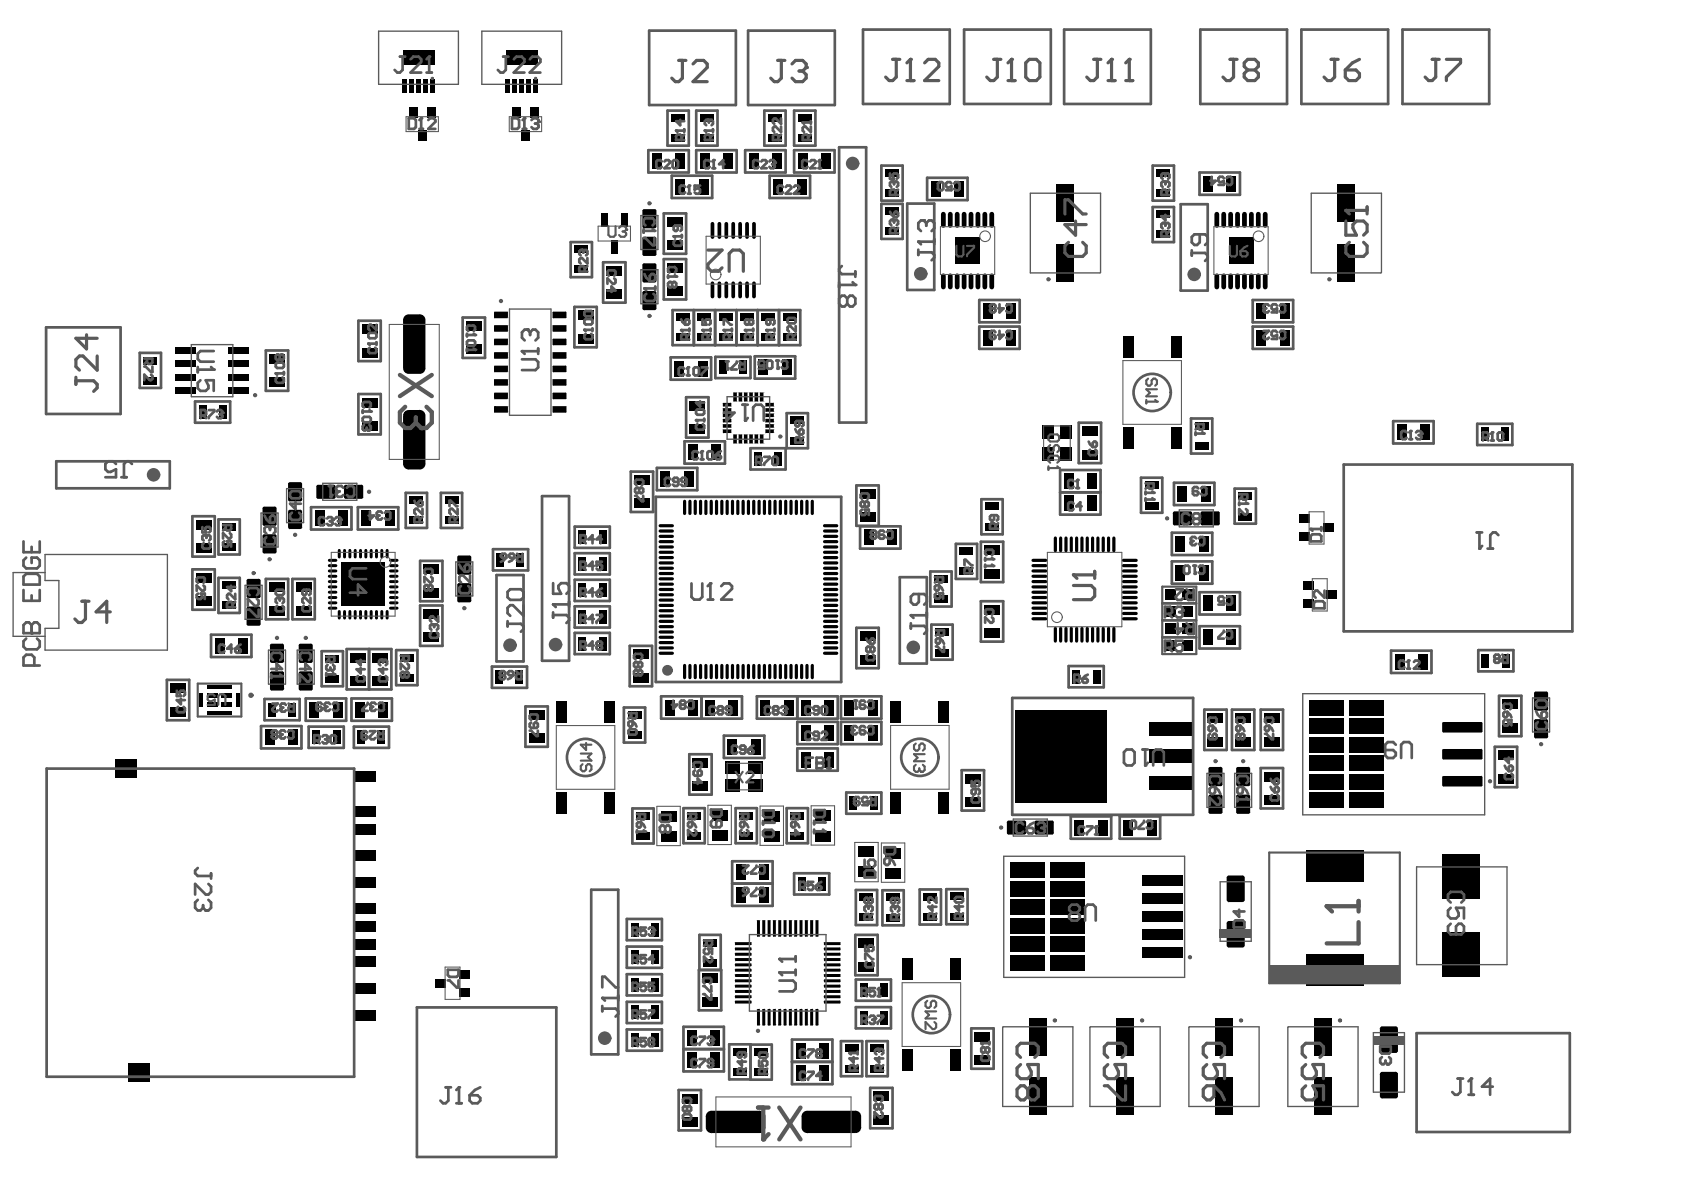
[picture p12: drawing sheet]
<svg xmlns="http://www.w3.org/2000/svg" width="297mm" height="210mm" viewBox="0 0 297 210" stroke-linecap="round" stroke-linejoin="round" font-family="sans-serif">
<g fill="#000">
<path d="M71 14h.8v2.3h-.8z" fill-rule="evenodd"/>
<path d="M72.1 18.9h1.5v1.9h-1.5z" fill-rule="evenodd"/>
<path d="M72.2 14h.8v2.3h-.8z" fill-rule="evenodd"/>
<path d="M73.4 14h.8v2.3h-.8z" fill-rule="evenodd"/>
<path d="M75.3 18.9h1.5v1.9h-1.5z" fill-rule="evenodd"/>
<path d="M74.7 14h.7v2.3h-.7z" fill-rule="evenodd"/>
<path d="M75.9 14h.7v2.3h-.7z" fill-rule="evenodd"/>
<path d="M71 8.9h5.6v2.5h-5.6z" fill-rule="evenodd"/>
<path d="M89.2 14h.8v2.3h-.8z" fill-rule="evenodd"/>
<path d="M90.3 18.9h1.5v1.9h-1.5z" fill-rule="evenodd"/>
<path d="M90.4 14h.8v2.3h-.8z" fill-rule="evenodd"/>
<path d="M91.7 14h.7v2.3h-.7z" fill-rule="evenodd"/>
<path d="M93.5 18.9h1.5v1.9h-1.5z" fill-rule="evenodd"/>
<path d="M92.9 14h.7v2.3h-.7z" fill-rule="evenodd"/>
<path d="M89.2 8.9h5.6v2.5h-5.6z" fill-rule="evenodd"/>
<path d="M94.1 14h.7v2.3h-.7z" fill-rule="evenodd"/>
<path d="M73.7 23h1.5v1.9h-1.5z" fill-rule="evenodd"/>
<path d="M91.9 23h1.5v1.9h-1.5z" fill-rule="evenodd"/>
<path d="M106 37.5h1.1v2.5h-1.1z" fill-rule="evenodd"/>
<path d="M109.6 37.5h1.1v2.5h-1.1z" fill-rule="evenodd"/>
<path d="M115 27.1h1.7v2.8h-1.7z" fill-rule="evenodd"/>
<path d="M117.6 38.3h2.9v1.7h-2.9z" fill-rule="evenodd"/>
<path d="M118.4 20.1h2.4v1.3h-2.4z" fill-rule="evenodd"/>
<path d="M118.4 23.7h2.4v1.3h-2.4z" fill-rule="evenodd"/>
<path d="M119.1 31.6h1.7v2.8h-1.7z" fill-rule="evenodd"/>
<path d="M119.1 27.1h1.7v2.8h-1.7z" fill-rule="evenodd"/>
<path d="M123.3 31.6h1.7v2.8h-1.7z" fill-rule="evenodd"/>
<path d="M123.5 20.1h2.4v1.3h-2.4z" fill-rule="evenodd"/>
<path d="M123.5 27.1h1.7v2.8h-1.7z" fill-rule="evenodd"/>
<path d="M123.5 23.7h2.4v1.3h-2.4z" fill-rule="evenodd"/>
<path d="M127.6 27.1h1.7v2.8h-1.7z" fill-rule="evenodd"/>
<path d="M132.1 27.1h1.7v2.8h-1.7z" fill-rule="evenodd"/>
<path d="M135.5 20.1h2.4v1.3h-2.4z" fill-rule="evenodd"/>
<path d="M135.5 23.7h2.4v1.3h-2.4z" fill-rule="evenodd"/>
<path d="M136.2 27.1h1.7v2.8h-1.7z" fill-rule="evenodd"/>
<path d="M136.4 31.6h1.7v2.8h-1.7z" fill-rule="evenodd"/>
<path d="M140.5 31.6h1.7v2.8h-1.7z" fill-rule="evenodd"/>
<path d="M140.7 20.1h2.5v1.3h-2.5z" fill-rule="evenodd"/>
<path d="M140.7 27.1h1.7v2.8h-1.7z" fill-rule="evenodd"/>
<path d="M140.7 23.7h2.5v1.3h-2.5z" fill-rule="evenodd"/>
<path d="M144.9 27.1h1.6v2.8h-1.6z" fill-rule="evenodd"/>
<path d="M156.1 36.6h2.5v1.3h-2.5z" fill-rule="evenodd"/>
<path d="M156.1 29.8h2.5v1.3h-2.5z" fill-rule="evenodd"/>
<path d="M156.1 33.4h2.5v1.3h-2.5z" fill-rule="evenodd"/>
<path d="M164.2 31.9h1.7v2.8h-1.7z" fill-rule="evenodd"/>
<path d="M168.3 31.9h1.7v2.8h-1.7z" fill-rule="evenodd"/>
<path d="M186.4 32.6h3v6.5h-3z" fill-rule="evenodd"/>
<path d="M204 29.8h2.4v1.3h-2.4z" fill-rule="evenodd"/>
<path d="M204 33.4h2.4v1.3h-2.4z" fill-rule="evenodd"/>
<path d="M204 37.1h2.4v1.3h-2.4z" fill-rule="evenodd"/>
<path d="M212.2 31h1.7v2.8h-1.7z" fill-rule="evenodd"/>
<path d="M216.4 31h1.7v2.8h-1.7z" fill-rule="evenodd"/>
<path d="M236 32.6h3v6.5h-3z" fill-rule="evenodd"/>
<path d="M63.8 57.2h2.8v1.7h-2.8z" fill-rule="evenodd"/>
<path d="M82.2 56.7h2.8v1.7h-2.8z" fill-rule="evenodd"/>
<path d="M87.1 57.5l.2-.1h2.2l.1 .1v.9l-.1 .1h-2.2l-.2-.1z" fill-rule="evenodd"/>
<path d="M87.1 55.1l.2-.1h2.2l.1 .1v.9l-.1 .1h-2.2l-.2-.1z" fill-rule="evenodd"/>
<path d="M87.1 59.9l.2-.2h2.2l.1 .2v.8l-.1 .2h-2.2l-.2-.2z" fill-rule="evenodd"/>
<path d="M97.5 59.9l.1-.2h2.2l.1 .2v.8l-.1 .2h-2.2l-.1-.2z" fill-rule="evenodd"/>
<path d="M97.5 57.5l.1-.1h2.2l.1 .1v.9l-.1 .1h-2.2l-.1-.1z" fill-rule="evenodd"/>
<path d="M97.5 55.1l.1-.1h2.2l.1 .1v.9l-.1 .1h-2.2l-.1-.1z" fill-rule="evenodd"/>
<path d="M101.3 43.3h2.5v1.3h-2.5z" fill-rule="evenodd"/>
<path d="M101.3 46.9h2.5v1.3h-2.5z" fill-rule="evenodd"/>
<path d="M101.9 54.8h2.8v1.7h-2.8z" fill-rule="evenodd"/>
<path d="M107.8 42.4h1.1v2.5h-1.1z" fill-rule="evenodd"/>
<path d="M106.9 51h2.9v1.7h-2.9z" fill-rule="evenodd"/>
<path d="M106.9 46.9h2.9v1.7h-2.9z" fill-rule="evenodd"/>
<path d="M113.3 51.6l.3-.3h1.9l.3 .3v2.8l-.3 .3h-1.9l-.3-.3z" fill-rule="evenodd"/>
<path d="M113.3 46.8l.3-.4h1.9l.3 .4v2.7l-.3 .3h-1.9l-.3-.3z" fill-rule="evenodd"/>
<path d="M113.3 37.2l.3-.3h1.9l.3 .3v2.8l-.3 .3h-1.9l-.3-.3z" fill-rule="evenodd"/>
<path d="M113.3 42.1l.3-.3h1.9l.3 .3v2.7l-.3 .4h-1.9l-.3-.4z" fill-rule="evenodd"/>
<path d="M117.6 42.4h2.9v1.7h-2.9z" fill-rule="evenodd"/>
<path d="M119.3 55.3h2.4v1.3h-2.4z" fill-rule="evenodd"/>
<path d="M117.6 46.4h2.9v1.6h-2.9z" fill-rule="evenodd"/>
<path d="M117.6 50.5h2.9v1.7h-2.9z" fill-rule="evenodd"/>
<path d="M123 55.3h2.5v1.3h-2.5z" fill-rule="evenodd"/>
<path d="M126.8 55.3h2.4v1.3h-2.4z" fill-rule="evenodd"/>
<path d="M130.6 55.3h2.4v1.3h-2.4z" fill-rule="evenodd"/>
<path d="M134.3 55.3h2.4v1.3h-2.4z" fill-rule="evenodd"/>
<path d="M138.1 55.3h2.4v1.3h-2.4z" fill-rule="evenodd"/>
<path d="M156.1 40.1h2.5v1.3h-2.5z" fill-rule="evenodd"/>
<path d="M168.5 41.9h4.3v4.6h-4.3z" fill-rule="evenodd"/>
<path d="M173.4 53.5h1.7v2.8h-1.7z" fill-rule="evenodd"/>
<path d="M177.5 53.5h1.7v2.8h-1.7z" fill-rule="evenodd"/>
<path d="M186.4 43.1h3v6.5h-3z" fill-rule="evenodd"/>
<path d="M198.1 59.4h1.8v3.7h-1.8z" fill-rule="evenodd"/>
<path d="M204 40.7h2.4v1.3h-2.4z" fill-rule="evenodd"/>
<path d="M206.5 59.4h1.9v3.7h-1.9z" fill-rule="evenodd"/>
<path d="M216.7 41.9h4.4v4.6h-4.4z" fill-rule="evenodd"/>
<path d="M221.6 53.5h1.7v2.8h-1.7z" fill-rule="evenodd"/>
<path d="M225.8 53.5h1.6v2.8h-1.6z" fill-rule="evenodd"/>
<path d="M236 43.1h3v6.5h-3z" fill-rule="evenodd"/>
<path d="M25.3 66.5h2.4v1.3h-2.4z" fill-rule="evenodd"/>
<path d="M25.3 62.9h2.4v1.4h-2.4z" fill-rule="evenodd"/>
<path d="M30.9 61.2h3.7v1.2h-3.7z" fill-rule="evenodd"/>
<path d="M30.9 63.6h3.7v1.2h-3.7z" fill-rule="evenodd"/>
<path d="M30.9 66h3.7v1.1h-3.7z" fill-rule="evenodd"/>
<path d="M30.9 68.4h3.7v1.1h-3.7z" fill-rule="evenodd"/>
<path d="M35.1 71.5h1.3v2.4h-1.3z" fill-rule="evenodd"/>
<path d="M38.7 71.5h1.3v2.4h-1.3z" fill-rule="evenodd"/>
<path d="M40.2 68.4h3.7v1.1h-3.7z" fill-rule="evenodd"/>
<path d="M40.2 66h3.7v1.1h-3.7z" fill-rule="evenodd"/>
<path d="M40.2 63.6h3.7v1.2h-3.7z" fill-rule="evenodd"/>
<path d="M40.2 61.2h3.7v1.2h-3.7z" fill-rule="evenodd"/>
<path d="M47.5 66.6h2.8v1.7h-2.8z" fill-rule="evenodd"/>
<path d="M47.5 62.5h2.8v1.7h-2.8z" fill-rule="evenodd"/>
<path d="M63.8 61.4h2.8v1.6h-2.8z" fill-rule="evenodd"/>
<path d="M63.8 74.3h2.8v1.7h-2.8z" fill-rule="evenodd"/>
<path d="M63.8 70.2h2.8v1.6h-2.8z" fill-rule="evenodd"/>
<path d="M71.1 56.4l1-1h2l.9 1v8.6l-.9 .9h-2l-1-.9z" fill-rule="evenodd"/>
<path d="M82.2 60.8h2.8v1.7h-2.8z" fill-rule="evenodd"/>
<path d="M87.1 62.3l.2-.2h2.2l.1 .2v.8l-.1 .2h-2.2l-.2-.2z" fill-rule="evenodd"/>
<path d="M87.1 67l.2-.1h2.2l.1 .1v.9l-.1 .1h-2.2l-.2-.1z" fill-rule="evenodd"/>
<path d="M87.1 64.6l.2-.1h2.2l.1 .1v.9l-.1 .2h-2.2l-.2-.2z" fill-rule="evenodd"/>
<path d="M87.1 69.4l.2-.1h2.2l.1 .1v.9l-.1 .1h-2.2l-.2-.1z" fill-rule="evenodd"/>
<path d="M87.1 71.8l.2-.2h2.2l.1 .2v.8l-.1 .2h-2.2l-.2-.2z" fill-rule="evenodd"/>
<path d="M97.5 62.3l.1-.2h2.2l.1 .2v.8l-.1 .2h-2.2l-.1-.2z" fill-rule="evenodd"/>
<path d="M97.5 64.6l.1-.1h2.2l.1 .1v.9l-.1 .2h-2.2l-.1-.2z" fill-rule="evenodd"/>
<path d="M97.5 67l.1-.1h2.2l.1 .1v.9l-.1 .1h-2.2l-.1-.1z" fill-rule="evenodd"/>
<path d="M97.5 71.8l.1-.2h2.2l.1 .2v.8l-.1 .2h-2.2l-.1-.2z" fill-rule="evenodd"/>
<path d="M97.5 69.4l.1-.1h2.2l.1 .1v.9l-.1 .1h-2.2l-.1-.1z" fill-rule="evenodd"/>
<path d="M101.9 58.9h2.8v1.7h-2.8z" fill-rule="evenodd"/>
<path d="M119 63.6h1.6v2.8h-1.6z" fill-rule="evenodd"/>
<path d="M119.3 58.9h2.4v1.3h-2.4z" fill-rule="evenodd"/>
<path d="M121.4 78.4h1.7v2.8h-1.7z" fill-rule="evenodd"/>
<path d="M121.6 70.7h2.8v1.7h-2.8z" fill-rule="evenodd"/>
<path d="M121.6 74.8h2.8v1.7h-2.8z" fill-rule="evenodd"/>
<path d="M123 58.9h2.5v1.3h-2.5z" fill-rule="evenodd"/>
<path d="M123.1 63.6h1.7v2.8h-1.7z" fill-rule="evenodd"/>
<path d="M125.5 78.4h1.7v2.8h-1.7z" fill-rule="evenodd"/>
<path d="M126.8 58.9h2.4v1.3h-2.4z" fill-rule="evenodd"/>
<path d="M126.8 63.6h1.3v2.4h-1.3z" fill-rule="evenodd"/>
<path d="M127.6 71.1h1.3l.1 .5-1.4 .1z" fill-rule="evenodd"/>
<path d="M127.5 72.1l1.4-.1 .1 .6h-1.4z" fill-rule="evenodd"/>
<path d="M127.5 73l1.4-.1 .1 .6-1.4 .1z" fill-rule="evenodd"/>
<path d="M127.5 74l1.4-.1 .1 .5-1.4 .1z" fill-rule="evenodd"/>
<path d="M127.6 74.8h1.3l.1 .6h-1.4z" fill-rule="evenodd"/>
<path d="M127.5 75.8l1.4-.1 .1 .6-1.4 .1z" fill-rule="evenodd"/>
<path d="M129.3 76.7h.7l-.1 1.5-.6-.1z" fill-rule="evenodd"/>
<path d="M129.3 69.3h.7l-.1 1.5-.6-.1z" fill-rule="evenodd"/>
<path d="M130.3 76.7h.6l-.1 1.5-.5-.1z" fill-rule="evenodd"/>
<path d="M130.6 58.9h2.4v1.3h-2.4z" fill-rule="evenodd"/>
<path d="M130.3 69.3h.6l-.1 1.5-.5-.1z" fill-rule="evenodd"/>
<path d="M131.2 76.7h.7l-.1 1.5-.6-.1z" fill-rule="evenodd"/>
<path d="M130.4 63.6h1.3v2.4h-1.3z" fill-rule="evenodd"/>
<path d="M131.2 69.3h.7l-.1 1.5-.6-.1z" fill-rule="evenodd"/>
<path d="M132.2 76.7h.6l-.1 1.5-.5-.1z" fill-rule="evenodd"/>
<path d="M132.2 69.3h.6l-.1 1.5-.5-.1z" fill-rule="evenodd"/>
<path d="M133.1 79.7h1.3v2.5h-1.3z" fill-rule="evenodd"/>
<path d="M133.1 76.7h.6v1.5l-.6-.1z" fill-rule="evenodd"/>
<path d="M133.1 69.3h.6v1.5l-.6-.1z" fill-rule="evenodd"/>
<path d="M134 76.7h.7l-.1 1.5-.6-.1z" fill-rule="evenodd"/>
<path d="M134.3 58.9h2.4v1.3h-2.4z" fill-rule="evenodd"/>
<path d="M134 69.3h.7l-.1 1.5-.6-.1z" fill-rule="evenodd"/>
<path d="M135 75.8l1.4-.1 .1 .6-1.4 .1z" fill-rule="evenodd"/>
<path d="M135.1 74.8h1.3l.1 .6h-1.4z" fill-rule="evenodd"/>
<path d="M135 74l1.4-.1 .1 .5-1.4 .1z" fill-rule="evenodd"/>
<path d="M135 73l1.4-.1 .1 .6-1.4 .1z" fill-rule="evenodd"/>
<path d="M135 72.1l1.4-.1 .1 .6h-1.4z" fill-rule="evenodd"/>
<path d="M135.1 71.1h1.3l.1 .5-1.4 .1z" fill-rule="evenodd"/>
<path d="M133.8 63.4h1.7v2.8h-1.7z" fill-rule="evenodd"/>
<path d="M136.6 79.7h1.4v2.5h-1.4z" fill-rule="evenodd"/>
<path d="M138.1 58.9h2.4v1.3h-2.4z" fill-rule="evenodd"/>
<path d="M139.4 77h2.5v1.4h-2.5z" fill-rule="evenodd"/>
<path d="M139.4 73.5h2.5v1.3h-2.5z" fill-rule="evenodd"/>
<path d="M137.9 63.4h1.7v2.8h-1.7z" fill-rule="evenodd"/>
<path d="M173.4 58.2h1.7v2.8h-1.7z" fill-rule="evenodd"/>
<path d="M177.5 58.2h1.7v2.8h-1.7z" fill-rule="evenodd"/>
<path d="M183.9 78.9h2v2.4h-2z" fill-rule="evenodd"/>
<path d="M183.9 74.9h2v2.5h-2z" fill-rule="evenodd"/>
<path d="M186.9 78.9h2.1v2.4h-2.1z" fill-rule="evenodd"/>
<path d="M186.9 74.9h2.1v2.5h-2.1z" fill-rule="evenodd"/>
<path d="M190.8 75.2h2.9v1.7h-2.9z" fill-rule="evenodd"/>
<path d="M198.1 75.3h1.8v3.8h-1.8z" fill-rule="evenodd"/>
<path d="M206.5 75.3h1.9v3.8h-1.9z" fill-rule="evenodd"/>
<path d="M210.7 78.1h2.5v1.3h-2.5z" fill-rule="evenodd"/>
<path d="M210.7 74.5h2.5v1.3h-2.5z" fill-rule="evenodd"/>
<path d="M221.6 58.2h1.7v2.8h-1.7z" fill-rule="evenodd"/>
<path d="M225.8 58.2h1.6v2.8h-1.6z" fill-rule="evenodd"/>
<path d="M246.4 74.8h1.7v2.9h-1.7z" fill-rule="evenodd"/>
<path d="M250.5 74.8h1.7v2.9h-1.7z" fill-rule="evenodd"/>
<path d="M261.3 75.4h1.3v2.4h-1.3z" fill-rule="evenodd"/>
<path d="M264.8 75.4h1.4v2.4h-1.4z" fill-rule="evenodd"/>
<path d="M34.5 95.8h2.8v1.7h-2.8z" fill-rule="evenodd"/>
<path d="M34.5 91.7h2.8v1.7h-2.8z" fill-rule="evenodd"/>
<path d="M39.2 95.9h2.4v1.3h-2.4z" fill-rule="evenodd"/>
<path d="M39.2 92.3h2.4v1.3h-2.4z" fill-rule="evenodd"/>
<path d="M46.3 94.5l.3-.3h1.9l.3 .3v2.8l-.3 .3h-1.9l-.3-.3z" fill-rule="evenodd"/>
<path d="M46.3 89.7l.3-.3h1.9l.3 .3v2.7l-.3 .4h-1.9l-.3-.4z" fill-rule="evenodd"/>
<path d="M51.1 89.9h1.9l.3 .3v2.8l-.3 .3h-1.9l-.3-.3v-2.8z" fill-rule="evenodd"/>
<path d="M50.8 85.4l.3-.3h1.9l.3 .3v2.7l-.3 .3h-1.9l-.3-.3z" fill-rule="evenodd"/>
<path d="M55.5 90h1.7v2.8h-1.7z" fill-rule="evenodd"/>
<path d="M56.1 85.5h2.8l.3 .3v1.9l-.3 .3h-2.8l-.3-.3v-1.9z" fill-rule="evenodd"/>
<path d="M59.7 90h1.6v2.8h-1.6z" fill-rule="evenodd"/>
<path d="M61 85.5h2.8l.3 .3v1.9l-.3 .3h-2.8l-.3-.3v-1.9z" fill-rule="evenodd"/>
<path d="M63.8 90h1.7v2.8h-1.7z" fill-rule="evenodd"/>
<path d="M60.2 99.2h7.7v7.7h-7.7z" fill-rule="evenodd"/>
<path d="M67.9 90h1.7v2.8h-1.7z" fill-rule="evenodd"/>
<path d="M72.2 87.5h2.5v1.4h-2.5z" fill-rule="evenodd"/>
<path d="M72.2 91.1h2.5v1.3h-2.5z" fill-rule="evenodd"/>
<path d="M71.1 73.3l1-1h2l.9 1v8.5l-.9 1h-2l-1-1z" fill-rule="evenodd"/>
<path d="M74.7 99.6h2.8v1.7h-2.8z" fill-rule="evenodd"/>
<path d="M78.4 87.5h2.5v1.4h-2.5z" fill-rule="evenodd"/>
<path d="M78.4 91.1h2.5v1.3h-2.5z" fill-rule="evenodd"/>
<path d="M80.7 98.3l.3-.3h1.8l.3 .3v2.8l-.3 .3h-1.8l-.3-.3z" fill-rule="evenodd"/>
<path d="M87.6 97.5h1.3v2.5h-1.3z" fill-rule="evenodd"/>
<path d="M91.1 97.5h1.3v2.5h-1.3z" fill-rule="evenodd"/>
<path d="M102.1 93.5h1.3v2.5h-1.3z" fill-rule="evenodd"/>
<path d="M102.1 98.2h1.3v2.5h-1.3z" fill-rule="evenodd"/>
<path d="M105.6 93.5h1.4v2.5h-1.4z" fill-rule="evenodd"/>
<path d="M105.6 98.2h1.4v2.5h-1.4z" fill-rule="evenodd"/>
<path d="M111.8 83.8h2.8v1.7h-2.8z" fill-rule="evenodd"/>
<path d="M111.8 88h2.8v1.7h-2.8z" fill-rule="evenodd"/>
<path d="M116.5 83.1h1.7v2.8h-1.7z" fill-rule="evenodd"/>
<path d="M120.6 83.1h1.7v2.8h-1.7z" fill-rule="evenodd"/>
<path d="M152.4 93.4h1.7v2.8h-1.7z" fill-rule="evenodd"/>
<path d="M151.6 86.3h2.8v1.7h-2.8z" fill-rule="evenodd"/>
<path d="M151.6 90.4h2.8v1.7h-2.8z" fill-rule="evenodd"/>
<path d="M156.5 93.4h1.7v2.8h-1.7z" fill-rule="evenodd"/>
<path d="M169.3 96.5h2.4v1.4h-2.4z" fill-rule="evenodd"/>
<path d="M173.8 88.7h2.4v1.3h-2.4z" fill-rule="evenodd"/>
<path d="M173.8 92.2h2.4v1.3h-2.4z" fill-rule="evenodd"/>
<path d="M173.6 96.2h2.8v1.7h-2.8z" fill-rule="evenodd"/>
<path d="M187.7 83.5h1.6v2.8h-1.6z" fill-rule="evenodd"/>
<path d="M187.7 87.4h1.6v2.8h-1.6z" fill-rule="evenodd"/>
<path d="M190.8 79.3h2.9v1.7h-2.9z" fill-rule="evenodd"/>
<path d="M191.8 83.5h1.7v2.8h-1.7z" fill-rule="evenodd"/>
<path d="M191.8 87.4h1.7v2.8h-1.7z" fill-rule="evenodd"/>
<path d="M201.9 88.5h2.5v1.3h-2.5z" fill-rule="evenodd"/>
<path d="M201.9 85h2.5v1.3h-2.5z" fill-rule="evenodd"/>
<path d="M207.4 94.5h1.6v2.8h-1.6z" fill-rule="evenodd"/>
<path d="M207.7 85.7h1.7v2.8h-1.7z" fill-rule="evenodd"/>
<path d="M207.2 90.2h2.8l.3 .3v1.9l-.3 .3h-2.8l-.3-.3v-1.9z" fill-rule="evenodd"/>
<path d="M211.5 94.5h1.7v2.8h-1.7z" fill-rule="evenodd"/>
<path d="M211.9 85.7h1.7v2.8h-1.7z" fill-rule="evenodd"/>
<path d="M211.8 90.5l.3-.3h2.7l.4 .3v1.9l-.4 .3h-2.7l-.3-.3z" fill-rule="evenodd"/>
<path d="M218.4 90.5h2.5v1.3h-2.5z" fill-rule="evenodd"/>
<path d="M218.4 86.9h2.5v1.3h-2.5z" fill-rule="evenodd"/>
<path d="M229.2 94h1.9v1.5h-1.9z" fill-rule="evenodd"/>
<path d="M229.2 90.8h1.9v1.5h-1.9z" fill-rule="evenodd"/>
<path d="M233.4 92.4h1.8v1.5h-1.8z" fill-rule="evenodd"/>
<path d="M34.5 101.1h2.8v1.7h-2.8z" fill-rule="evenodd"/>
<path d="M34.5 105.2h2.8v1.7h-2.8z" fill-rule="evenodd"/>
<path d="M37.9 112.5h1.7v2.8h-1.7z" fill-rule="evenodd"/>
<path d="M39.2 102.5h2.4v1.4h-2.4z" fill-rule="evenodd"/>
<path d="M39.2 106.1h2.4v1.3h-2.4z" fill-rule="evenodd"/>
<path d="M42 112.5h1.7v2.8h-1.7z" fill-rule="evenodd"/>
<path d="M43.5 102.4l.3-.3h1.9l.3 .3v2.8l-.3 .3h-1.9l-.3-.3z" fill-rule="evenodd"/>
<path d="M43.5 107.3l.3-.3h1.9l.3 .3v2.8l-.3 .3h-1.9l-.3-.3z" fill-rule="evenodd"/>
<path d="M47.5 102.8h2.8v1.7h-2.8z" fill-rule="evenodd"/>
<path d="M47.5 106.9h2.8v1.7h-2.8z" fill-rule="evenodd"/>
<path d="M47.9 113.5h1.9l.3 .4v2.7l-.3 .3h-1.9l-.3-.3v-2.7z" fill-rule="evenodd"/>
<path d="M52.1 102.8h2.9v1.7h-2.9z" fill-rule="evenodd"/>
<path d="M52.1 106.9h2.9v1.7h-2.9z" fill-rule="evenodd"/>
<path d="M53 113.5h1.9l.3 .4v2.7l-.3 .3h-1.9l-.3-.3v-2.7z" fill-rule="evenodd"/>
<path d="M57.4 119.1h2.4v1.3h-2.4z" fill-rule="evenodd"/>
<path d="M57.4 115.6h2.4v1.3h-2.4z" fill-rule="evenodd"/>
<path d="M61.7 115.1h2.8v1.7h-2.8z" fill-rule="evenodd"/>
<path d="M65.7 115.1h2.8v1.7h-2.8z" fill-rule="evenodd"/>
<path d="M70.5 118.9h2.5v1.4h-2.5z" fill-rule="evenodd"/>
<path d="M70.5 115.4h2.5v1.3h-2.5z" fill-rule="evenodd"/>
<path d="M74.7 111.6h2.8v1.7h-2.8z" fill-rule="evenodd"/>
<path d="M74.7 107.5h2.8v1.6h-2.8z" fill-rule="evenodd"/>
<path d="M74.7 103.7h2.8v1.7h-2.8z" fill-rule="evenodd"/>
<path d="M80.7 103.2l.3-.3h1.8l.3 .3v2.7l-.3 .4h-1.8l-.3-.4z" fill-rule="evenodd"/>
<path d="M102.1 102.9h1.3v2.5h-1.3z" fill-rule="evenodd"/>
<path d="M102.1 107.6h1.3v2.4h-1.3z" fill-rule="evenodd"/>
<path d="M102.1 112.3h1.3v2.4h-1.3z" fill-rule="evenodd"/>
<path d="M105.6 102.9h1.4v2.5h-1.4z" fill-rule="evenodd"/>
<path d="M105.6 107.6h1.4v2.4h-1.4z" fill-rule="evenodd"/>
<path d="M105.6 112.3h1.4v2.4h-1.4z" fill-rule="evenodd"/>
<path d="M111.6 118.7h2.9v1.7h-2.9z" fill-rule="evenodd"/>
<path d="M111.6 114.6h2.9v1.7h-2.9z" fill-rule="evenodd"/>
<path d="M151.6 115.5h2.8v1.7h-2.8z" fill-rule="evenodd"/>
<path d="M151.6 111.4h2.8v1.7h-2.8z" fill-rule="evenodd"/>
<path d="M164.8 105.1h2.4v1.3h-2.4z" fill-rule="evenodd"/>
<path d="M164.8 101.5h2.4v1.3h-2.4z" fill-rule="evenodd"/>
<path d="M164.9 114.4h2.5v1.4h-2.5z" fill-rule="evenodd"/>
<path d="M164.9 110.9h2.5v1.3h-2.5z" fill-rule="evenodd"/>
<path d="M169.3 100.1h2.4v1.3h-2.4z" fill-rule="evenodd"/>
<path d="M173.6 106.7h2.8v1.7h-2.8z" fill-rule="evenodd"/>
<path d="M173.6 110.8h2.8v1.7h-2.8z" fill-rule="evenodd"/>
<path d="M173.6 100.3h2.8v1.7h-2.8z" fill-rule="evenodd"/>
<path d="M189.2 118.1h1.3v2.5h-1.3z" fill-rule="evenodd"/>
<path d="M192.8 118.1h1.3v2.5h-1.3z" fill-rule="evenodd"/>
<path d="M205.6 107h1.9v1.8h-1.9z" fill-rule="evenodd"/>
<path d="M205.6 113h1.9v1.8h-1.9z" fill-rule="evenodd"/>
<path d="M205.6 104h1.9v1.8h-1.9z" fill-rule="evenodd"/>
<path d="M205.6 110h1.9v1.8h-1.9z" fill-rule="evenodd"/>
<path d="M208.6 107h1.9v1.8h-1.9z" fill-rule="evenodd"/>
<path d="M208.6 113h1.9v1.8h-1.9z" fill-rule="evenodd"/>
<path d="M207.4 99.6h1.6v2.8h-1.6z" fill-rule="evenodd"/>
<path d="M208.6 104h1.9v1.8h-1.9z" fill-rule="evenodd"/>
<path d="M208.6 110h1.9v1.8h-1.9z" fill-rule="evenodd"/>
<path d="M211.5 99.6h1.7v2.8h-1.7z" fill-rule="evenodd"/>
<path d="M212.2 105h1.7v2.8h-1.7z" fill-rule="evenodd"/>
<path d="M212.2 111h1.7v2.8h-1.7z" fill-rule="evenodd"/>
<path d="M216.4 105h1.7v2.8h-1.7z" fill-rule="evenodd"/>
<path d="M216.4 111h1.7v2.8h-1.7z" fill-rule="evenodd"/>
<path d="M229.8 105.8h1.9v1.5h-1.9z" fill-rule="evenodd"/>
<path d="M229.8 102.6h1.9v1.5h-1.9z" fill-rule="evenodd"/>
<path d="M233.9 104.2h1.9v1.5h-1.9z" fill-rule="evenodd"/>
<path d="M246 115.3h1.7v2.8h-1.7z" fill-rule="evenodd"/>
<path d="M250.2 115.3h1.6v2.8h-1.6z" fill-rule="evenodd"/>
<path d="M261.4 115.3h1.3v2.5h-1.3z" fill-rule="evenodd"/>
<path d="M264.9 115.3h1.3v2.5h-1.3z" fill-rule="evenodd"/>
<path d="M20.3 133.9h3.8v3.2h-3.8z" fill-rule="evenodd"/>
<path d="M30 124.7h2.8v1.7h-2.8z" fill-rule="evenodd"/>
<path d="M30 120.6h2.8v1.7h-2.8z" fill-rule="evenodd"/>
<path d="M35.2 122.3h.6v2.4h-.6z" fill-rule="evenodd"/>
<path d="M36.6 122.3h1.7v.7h-1.7z" fill-rule="evenodd"/>
<path d="M36.6 124h1.7v.7h-1.7z" fill-rule="evenodd"/>
<path d="M39.1 122.3h1.8v.7h-1.8z" fill-rule="evenodd"/>
<path d="M39.1 124h1.8v.7h-1.8z" fill-rule="evenodd"/>
<path d="M36.6 125.5h4.3v.6h-4.3z" fill-rule="evenodd"/>
<path d="M36.6 120.9h4.3v.6h-4.3z" fill-rule="evenodd"/>
<path d="M41.6 122.3h.7v2.4h-.7z" fill-rule="evenodd"/>
<path d="M46.7 128.6h1.7v2.8h-1.7z" fill-rule="evenodd"/>
<path d="M47.3 124h1.3v2.4h-1.3z" fill-rule="evenodd"/>
<path d="M47.6 118.7l.3-.3h1.9l.3 .3v2.8l-.3 .3h-1.9l-.3-.3z" fill-rule="evenodd"/>
<path d="M50.8 124h1.3v2.4h-1.3z" fill-rule="evenodd"/>
<path d="M50.8 128.6h1.7v2.8h-1.7z" fill-rule="evenodd"/>
<path d="M52.7 118.7l.3-.3h1.9l.3 .3v2.8l-.3 .3h-1.9l-.3-.3z" fill-rule="evenodd"/>
<path d="M55.1 128.8h1.4v2.5h-1.4z" fill-rule="evenodd"/>
<path d="M54.6 123.8h1.7v2.8h-1.7z" fill-rule="evenodd"/>
<path d="M58.7 128.8h1.3v2.5h-1.3z" fill-rule="evenodd"/>
<path d="M58.7 123.8h1.7v2.8h-1.7z" fill-rule="evenodd"/>
<path d="M61.7 119.3h2.8v1.7h-2.8z" fill-rule="evenodd"/>
<path d="M63 128.8h1.3v2.5h-1.3z" fill-rule="evenodd"/>
<path d="M62.7 123.8h1.6v2.8h-1.6z" fill-rule="evenodd"/>
<path d="M65.7 119.3h2.8v1.7h-2.8z" fill-rule="evenodd"/>
<path d="M62.5 135.9h3.7v1.9h-3.7z" fill-rule="evenodd"/>
<path d="M66.6 128.8h1.3v2.5h-1.3z" fill-rule="evenodd"/>
<path d="M66.8 123.8h1.7v2.8h-1.7z" fill-rule="evenodd"/>
<path d="M87.4 118.2h1.3v2.5h-1.3z" fill-rule="evenodd"/>
<path d="M90.9 118.2h1.4v2.5h-1.4z" fill-rule="evenodd"/>
<path d="M93.2 125.3h2.9v1.7h-2.9z" fill-rule="evenodd"/>
<path d="M93.2 129.4h2.9v1.7h-2.9z" fill-rule="evenodd"/>
<path d="M98.1 123.8h1.9v3.7h-1.9z" fill-rule="evenodd"/>
<path d="M106.6 123.8h1.8v3.7h-1.8z" fill-rule="evenodd"/>
<path d="M110.7 129.1h2.4v1.3h-2.4z" fill-rule="evenodd"/>
<path d="M110.7 125.5h2.4v1.3h-2.4z" fill-rule="evenodd"/>
<path d="M117.3 123.4h1.7v2.8h-1.7z" fill-rule="evenodd"/>
<path d="M121.4 123.4h1.7v2.8h-1.7z" fill-rule="evenodd"/>
<path d="M124.4 123.4h1.7v2.8h-1.7z" fill-rule="evenodd"/>
<path d="M122.2 133.7h2.8v1.7h-2.8z" fill-rule="evenodd"/>
<path d="M122.2 137.8h2.8v1.7h-2.8z" fill-rule="evenodd"/>
<path d="M127.9 134.3h2.6v2.2h-2.6z" fill-rule="evenodd"/>
<path d="M127.9 137.4h2.6v2.3h-2.6z" fill-rule="evenodd"/>
<path d="M128.3 130.3h1.7v2.8h-1.7z" fill-rule="evenodd"/>
<path d="M128.5 123.4h1.7v2.8h-1.7z" fill-rule="evenodd"/>
<path d="M132 134.3h2.6v2.2h-2.6z" fill-rule="evenodd"/>
<path d="M132 137.4h2.6v2.3h-2.6z" fill-rule="evenodd"/>
<path d="M132.5 130.3h1.7v2.8h-1.7z" fill-rule="evenodd"/>
<path d="M134.2 123.4h1.7v2.8h-1.7z" fill-rule="evenodd"/>
<path d="M138.3 123.4h1.7v2.8h-1.7z" fill-rule="evenodd"/>
<path d="M141.3 123.4h1.7v2.8h-1.7z" fill-rule="evenodd"/>
<path d="M141.3 127.9h1.7v2.8h-1.7z" fill-rule="evenodd"/>
<path d="M141.3 132.6h1.7v2.8h-1.7z" fill-rule="evenodd"/>
<path d="M145.4 123.4h1.7v2.8h-1.7z" fill-rule="evenodd"/>
<path d="M145.4 127.9h1.7v2.8h-1.7z" fill-rule="evenodd"/>
<path d="M145.4 132.6h1.7v2.8h-1.7z" fill-rule="evenodd"/>
<path d="M149 123.4h1.7v2.8h-1.7z" fill-rule="evenodd"/>
<path d="M149 127.9h1.7v2.8h-1.7z" fill-rule="evenodd"/>
<path d="M153.1 123.4h1.7v2.8h-1.7z" fill-rule="evenodd"/>
<path d="M153.1 127.9h1.7v2.8h-1.7z" fill-rule="evenodd"/>
<path d="M157.1 123.7h1.9v3.8h-1.9z" fill-rule="evenodd"/>
<path d="M165.5 123.7h1.9v3.8h-1.9z" fill-rule="evenodd"/>
<path d="M165.5 139.7h1.9v3.7h-1.9z" fill-rule="evenodd"/>
<path d="M170.2 136.5h2.8v1.7h-2.8z" fill-rule="evenodd"/>
<path d="M179 125.3h16.2v16.3h-16.2z" fill-rule="evenodd"/>
<path d="M202.7 137h7.4v2.4h-7.4z" fill-rule="evenodd"/>
<path d="M202.7 132.2h7.4v2.4h-7.4z" fill-rule="evenodd"/>
<path d="M202.7 127.4h7.4v2.5h-7.4z" fill-rule="evenodd"/>
<path d="M213.2 135.6l.3-.3h1.8l.3 .3v2.8l-.3 .3h-1.8l-.3-.3z" fill-rule="evenodd"/>
<path d="M213 125.8h2.8v1.7h-2.8z" fill-rule="evenodd"/>
<path d="M213 130h2.8v1.6h-2.8z" fill-rule="evenodd"/>
<path d="M218 135.6l.3-.3h1.9l.3 .3v2.8l-.3 .3h-1.9l-.3-.3z" fill-rule="evenodd"/>
<path d="M217.9 125.8h2.8v1.7h-2.8z" fill-rule="evenodd"/>
<path d="M217.9 129.9h2.8v1.7h-2.8z" fill-rule="evenodd"/>
<path d="M222.9 136.1h2.9v1.7h-2.9z" fill-rule="evenodd"/>
<path d="M222.9 125.8h2.9v1.7h-2.9z" fill-rule="evenodd"/>
<path d="M222.9 129.9h2.9v1.7h-2.9z" fill-rule="evenodd"/>
<path d="M230.9 129.9h6.1v2.9h-6.1z" fill-rule="evenodd"/>
<path d="M230.9 136.5h6.1v2.8h-6.1z" fill-rule="evenodd"/>
<path d="M230.9 123.4h6.1v2.8h-6.1z" fill-rule="evenodd"/>
<path d="M230.9 126.7h6.1v2.8h-6.1z" fill-rule="evenodd"/>
<path d="M230.9 133.2h6.1v2.8h-6.1z" fill-rule="evenodd"/>
<path d="M230.9 139.8h6.1v2.8h-6.1z" fill-rule="evenodd"/>
<path d="M238 139.8h6.1v2.8h-6.1z" fill-rule="evenodd"/>
<path d="M238 136.5h6.1v2.8h-6.1z" fill-rule="evenodd"/>
<path d="M238 129.9h6.1v2.9h-6.1z" fill-rule="evenodd"/>
<path d="M238 133.2h6.1v2.8h-6.1z" fill-rule="evenodd"/>
<path d="M238 123.4h6.1v2.8h-6.1z" fill-rule="evenodd"/>
<path d="M238 126.7h6.1v2.8h-6.1z" fill-rule="evenodd"/>
<path d="M254.4 137.1l.2-.2h6.7l.2 .2v1.4l-.2 .2h-6.7l-.2-.2z" fill-rule="evenodd"/>
<path d="M254.4 132.3l.2-.2h6.7l.2 .2v1.4l-.2 .3h-6.7l-.2-.3z" fill-rule="evenodd"/>
<path d="M254.4 127.6l.2-.2h6.7l.2 .2v1.4l-.2 .2h-6.7l-.2-.2z" fill-rule="evenodd"/>
<path d="M264.2 136.5h2.8v1.7h-2.8z" fill-rule="evenodd"/>
<path d="M264.2 132.4h2.8v1.7h-2.8z" fill-rule="evenodd"/>
<path d="M265 127.5h2.8v1.7h-2.8z" fill-rule="evenodd"/>
<path d="M265 123.4h2.8v1.7h-2.8z" fill-rule="evenodd"/>
<path d="M270.6 127.2l.3-.4h1.9l.3 .4v2.7l-.3 .3h-1.9l-.3-.3z" fill-rule="evenodd"/>
<path d="M270.6 122.3l.3-.3h1.9l.3 .3v2.8l-.3 .3h-1.9l-.3-.3z" fill-rule="evenodd"/>
<path d="M62.5 145.4h3.7v1.9h-3.7z" fill-rule="evenodd"/>
<path d="M62.5 142.2h3.7v1.9h-3.7z" fill-rule="evenodd"/>
<path d="M62.5 150h3.7v1.8h-3.7z" fill-rule="evenodd"/>
<path d="M62.5 154.7h3.7v1.8h-3.7z" fill-rule="evenodd"/>
<path d="M62.5 159.3h3.7v1.9h-3.7z" fill-rule="evenodd"/>
<path d="M98.1 139.7h1.9v3.7h-1.9z" fill-rule="evenodd"/>
<path d="M106.6 139.7h1.8v3.7h-1.8z" fill-rule="evenodd"/>
<path d="M112.2 146.9h2.4v1.3h-2.4z" fill-rule="evenodd"/>
<path d="M112.2 143.3h2.4v1.3h-2.4z" fill-rule="evenodd"/>
<path d="M116.5 146.6h2.8v1.9h-2.8z" fill-rule="evenodd"/>
<path d="M116.5 143.1h2.8v1.8h-2.8z" fill-rule="evenodd"/>
<path d="M121.2 146.8h2.5v1.3h-2.5z" fill-rule="evenodd"/>
<path d="M121.2 143.3h2.5v1.3h-2.5z" fill-rule="evenodd"/>
<path d="M125.5 142.9h2.8v1.9h-2.8z" fill-rule="evenodd"/>
<path d="M125.5 146.4h2.8v1.9h-2.8z" fill-rule="evenodd"/>
<path d="M129.8 152.5h1.7v2.8h-1.7z" fill-rule="evenodd"/>
<path d="M129.8 156.4h1.7v2.8h-1.7z" fill-rule="evenodd"/>
<path d="M130.4 146.8h2.4v1.3h-2.4z" fill-rule="evenodd"/>
<path d="M130.4 143.3h2.4v1.3h-2.4z" fill-rule="evenodd"/>
<path d="M134.7 143h2.8v1.9h-2.8z" fill-rule="evenodd"/>
<path d="M134.7 146.6h2.8v1.9h-2.8z" fill-rule="evenodd"/>
<path d="M133.9 152.5h1.7v2.8h-1.7z" fill-rule="evenodd"/>
<path d="M133.9 156.4h1.7v2.8h-1.7z" fill-rule="evenodd"/>
<path d="M140.8 154.7h1.3v2.4h-1.3z" fill-rule="evenodd"/>
<path d="M139.4 146.8h2.5v1.3h-2.5z" fill-rule="evenodd"/>
<path d="M139.4 143.3h2.5v1.3h-2.5z" fill-rule="evenodd"/>
<path d="M143.7 143h2.8v1.9h-2.8z" fill-rule="evenodd"/>
<path d="M143.7 146.5h2.8v1.9h-2.8z" fill-rule="evenodd"/>
<path d="M144.3 154.7h1.4v2.4h-1.4z" fill-rule="evenodd"/>
<path d="M149.9 140.4h1.3v2.5h-1.3z" fill-rule="evenodd"/>
<path d="M151.6 157.6h2.5v1.3h-2.5z" fill-rule="evenodd"/>
<path d="M151.4 152.8h2.8v1.9h-2.8z" fill-rule="evenodd"/>
<path d="M151.4 149.3h2.8v1.8h-2.8z" fill-rule="evenodd"/>
<path d="M153.4 140.4h1.4v2.5h-1.4z" fill-rule="evenodd"/>
<path d="M156.1 149.5h2.8v1.9h-2.8z" fill-rule="evenodd"/>
<path d="M156.1 153.1h2.8v1.9h-2.8z" fill-rule="evenodd"/>
<path d="M156.3 157.6h2.4v1.4h-2.4z" fill-rule="evenodd"/>
<path d="M157.1 139.7h1.9v3.7h-1.9z" fill-rule="evenodd"/>
<path d="M162.9 157.5h2.4v1.3h-2.4z" fill-rule="evenodd"/>
<path d="M167.6 157.5h2.4v1.3h-2.4z" fill-rule="evenodd"/>
<path d="M170.2 140.6h2.8v1.7h-2.8z" fill-rule="evenodd"/>
<path d="M177.6 145l.3-.3h2.8l.3 .3v1.9l-.3 .3h-2.8l-.3-.3z" fill-rule="evenodd"/>
<path d="M178.2 155.3h6.1v2.9h-6.1z" fill-rule="evenodd"/>
<path d="M178.2 152.1h6.1v2.8h-6.1z" fill-rule="evenodd"/>
<path d="M178.2 158.6h6.1v2.8h-6.1z" fill-rule="evenodd"/>
<path d="M182.8 144.7h2.8l.3 .3v1.9l-.3 .3h-2.8l-.3-.3v-1.9z" fill-rule="evenodd"/>
<path d="M189.5 144.6h1.7v2.8h-1.7z" fill-rule="evenodd"/>
<path d="M185.2 155.3h6.1v2.9h-6.1z" fill-rule="evenodd"/>
<path d="M185.2 152.1h6.1v2.8h-6.1z" fill-rule="evenodd"/>
<path d="M185.2 158.6h6.1v2.8h-6.1z" fill-rule="evenodd"/>
<path d="M193.7 144.6h1.6v2.8h-1.6z" fill-rule="evenodd"/>
<path d="M198.2 144.6h1.7v2.8h-1.7z" fill-rule="evenodd"/>
<path d="M202.3 144.6h1.7v2.8h-1.7z" fill-rule="evenodd"/>
<path d="M201.5 154.4h7.1v1.9h-7.1z" fill-rule="evenodd"/>
<path d="M201.5 157.6h7.1v1.9h-7.1z" fill-rule="evenodd"/>
<path d="M213.2 140.5l.3-.3h1.8l.3 .3v2.7l-.3 .3h-1.8l-.3-.3z" fill-rule="evenodd"/>
<path d="M216.4 154.8l.4-.4h2.4l.4 .4v3.9l-.4 .4h-2.4l-.4-.4z" fill-rule="evenodd"/>
<path d="M218 140.5l.3-.3h1.9l.3 .3v2.7l-.3 .3h-1.9l-.3-.3z" fill-rule="evenodd"/>
<path d="M222.9 140.3h2.9v1.6h-2.9z" fill-rule="evenodd"/>
<path d="M230.4 149.9h10.1v5.6h-10.1z" fill-rule="evenodd"/>
<path d="M254.5 150.8h6.5v7.8h-6.5z" fill-rule="evenodd"/>
<path d="M62.5 162.5h3.7v1.9h-3.7z" fill-rule="evenodd"/>
<path d="M62.5 165.6h3.7v1.9h-3.7z" fill-rule="evenodd"/>
<path d="M62.5 168.7h3.7v1.9h-3.7z" fill-rule="evenodd"/>
<path d="M62.5 173.4h3.7v1.9h-3.7z" fill-rule="evenodd"/>
<path d="M62.5 178.1h3.7v1.9h-3.7z" fill-rule="evenodd"/>
<path d="M76.8 172.7h1.9v1.5h-1.9z" fill-rule="evenodd"/>
<path d="M81 174.3h1.8v1.5h-1.8z" fill-rule="evenodd"/>
<path d="M81 171.1h1.8v1.5h-1.8z" fill-rule="evenodd"/>
<path d="M111.3 162.7h1.3v2.5h-1.3z" fill-rule="evenodd"/>
<path d="M111.3 167.6h1.3v2.5h-1.3z" fill-rule="evenodd"/>
<path d="M111.3 172.5h1.3v2.4h-1.3z" fill-rule="evenodd"/>
<path d="M111.3 177.4h1.3v2.4h-1.3z" fill-rule="evenodd"/>
<path d="M114.8 162.7h1.3v2.5h-1.3z" fill-rule="evenodd"/>
<path d="M114.8 167.6h1.3v2.5h-1.3z" fill-rule="evenodd"/>
<path d="M114.8 172.5h1.3v2.4h-1.3z" fill-rule="evenodd"/>
<path d="M114.8 177.4h1.3v2.4h-1.3z" fill-rule="evenodd"/>
<path d="M124 169.2h2.5v1.3h-2.5z" fill-rule="evenodd"/>
<path d="M124 165.6h2.5v1.3h-2.5z" fill-rule="evenodd"/>
<path d="M123.8 171.7h2.9v1.7h-2.9z" fill-rule="evenodd"/>
<path d="M123.8 175.9h2.9v1.7h-2.9z" fill-rule="evenodd"/>
<path d="M129.6 166.3l.2-.1h2.6l.2 .4-.2 .1h-2.6z" fill-rule="evenodd"/>
<path d="M129.6 167.2l.2-.1h2.6l.2 .4-.2 .1h-2.6z" fill-rule="evenodd"/>
<path d="M129.6 168.2l.2-.1h2.6l.2 .3-.2 .2h-2.6z" fill-rule="evenodd"/>
<path d="M129.6 169.1l.2-.1h2.6l.2 .4-.2 .1h-2.6z" fill-rule="evenodd"/>
<path d="M129.6 170.1l.2-.2h2.6l.2 .4-.2 .2h-2.6z" fill-rule="evenodd"/>
<path d="M129.6 171l.2-.1h2.6l.2 .4-.2 .1h-2.6z" fill-rule="evenodd"/>
<path d="M129.6 171.9l.2-.1h2.6l.2 .4-.2 .1h-2.6z" fill-rule="evenodd"/>
<path d="M129.6 172.9l.2-.2h2.6l.2 .4-.2 .2h-2.6z" fill-rule="evenodd"/>
<path d="M129.6 173.8l.2-.1h2.6l.2 .4-.2 .1h-2.6z" fill-rule="evenodd"/>
<path d="M129.6 174.7l.2-.1h2.6l.2 .4-.2 .1h-2.6z" fill-rule="evenodd"/>
<path d="M129.6 175.7l.2-.1h2.6l.2 .3-.2 .2h-2.6z" fill-rule="evenodd"/>
<path d="M129.6 176.6l.2-.1h2.6l.2 .4-.2 .1h-2.6z" fill-rule="evenodd"/>
<path d="M133.5 178.1l.2-.1 .3 .1v2.7l-.1 .1-.4-.1z" fill-rule="evenodd"/>
<path d="M133.5 162.4l.2-.1 .3 .1v2.7l-.1 .1-.4-.1z" fill-rule="evenodd"/>
<path d="M134.5 178.1l.1-.1 .4 .1v2.7l-.1 .1-.4-.1z" fill-rule="evenodd"/>
<path d="M134.5 162.4l.1-.1 .4 .1v2.7l-.1 .1-.4-.1z" fill-rule="evenodd"/>
<path d="M135.5 178l.4 .1v2.7l-.1 .1-.4-.1v-2.7z" fill-rule="evenodd"/>
<path d="M135.4 162.4l.1-.1 .4 .1v2.7l-.1 .1-.4-.1z" fill-rule="evenodd"/>
<path d="M136.3 178.1l.2-.1 .4 .1v2.7l-.2 .1-.4-.1z" fill-rule="evenodd"/>
<path d="M136.3 162.4l.2-.1 .4 .1v2.7l-.2 .1-.4-.1z" fill-rule="evenodd"/>
<path d="M137.3 178.1l.1-.1 .4 .1v2.7l-.1 .1-.4-.1z" fill-rule="evenodd"/>
<path d="M137.3 162.4l.1-.1 .4 .1v2.7l-.1 .1-.4-.1z" fill-rule="evenodd"/>
<path d="M138.2 178.1l.1-.1 .4 .1v2.7l-.1 .1-.4-.1z" fill-rule="evenodd"/>
<path d="M138.2 162.4l.1-.1 .4 .1v2.7l-.1 .1-.4-.1z" fill-rule="evenodd"/>
<path d="M139.3 178l.4 .1v2.7l-.2 .1-.3-.1v-2.7z" fill-rule="evenodd"/>
<path d="M139.2 162.4l.1-.1 .4 .1v2.7l-.2 .1-.3-.1z" fill-rule="evenodd"/>
<path d="M140.1 178.1l.1-.1 .4 .1v2.7l-.1 .1-.4-.1z" fill-rule="evenodd"/>
<path d="M140.1 162.4l.1-.1 .4 .1v2.7l-.1 .1-.4-.1z" fill-rule="evenodd"/>
<path d="M141 178.1l.2-.1 .4 .1v2.7l-.2 .1-.4-.1z" fill-rule="evenodd"/>
<path d="M141 162.4l.2-.1 .4 .1v2.7l-.2 .1-.4-.1z" fill-rule="evenodd"/>
<path d="M142 178.1l.1-.1 .4 .1v2.7l-.1 .1-.4-.1z" fill-rule="evenodd"/>
<path d="M142 162.4l.1-.1 .4 .1v2.7l-.1 .1-.4-.1z" fill-rule="evenodd"/>
<path d="M143 178l.4 .1v2.7l-.1 .1-.4-.1v-2.7z" fill-rule="evenodd"/>
<path d="M142.9 162.4l.1-.1 .4 .1v2.7l-.1 .1-.4-.1z" fill-rule="evenodd"/>
<path d="M143.8 178.1l.2-.1 .4 .1v2.7l-.2 .1-.4-.1z" fill-rule="evenodd"/>
<path d="M143.8 162.4l.2-.1 .4 .1v2.7l-.2 .1-.4-.1z" fill-rule="evenodd"/>
<path d="M145.3 176.6l.2-.1h2.6l.2 .4-.2 .1h-2.6z" fill-rule="evenodd"/>
<path d="M145.5 175.6h2.6l.2 .3-.2 .2h-2.6l-.2-.2z" fill-rule="evenodd"/>
<path d="M145.3 174.7l.2-.1h2.6l.2 .4-.2 .1h-2.6z" fill-rule="evenodd"/>
<path d="M145.5 173.7h2.6l.2 .4-.2 .1h-2.6l-.2-.1z" fill-rule="evenodd"/>
<path d="M145.3 172.9l.2-.2h2.6l.2 .4-.2 .2h-2.6z" fill-rule="evenodd"/>
<path d="M145.5 171.8h2.6l.2 .4-.2 .1h-2.6l-.2-.1z" fill-rule="evenodd"/>
<path d="M145.3 171l.2-.1h2.6l.2 .4-.2 .1h-2.6z" fill-rule="evenodd"/>
<path d="M145.5 169.9h2.6l.2 .4-.2 .2h-2.6l-.2-.2z" fill-rule="evenodd"/>
<path d="M145.3 169.1l.2-.1h2.6l.2 .4-.2 .1h-2.6z" fill-rule="evenodd"/>
<path d="M145.5 168.1h2.6l.2 .3-.2 .2h-2.6l-.2-.2z" fill-rule="evenodd"/>
<path d="M145.3 167.2l.2-.1h2.6l.2 .4-.2 .1h-2.6z" fill-rule="evenodd"/>
<path d="M145.5 166.2h2.6l.2 .4-.2 .1h-2.6l-.2-.1z" fill-rule="evenodd"/>
<path d="M151.4 169.7h2.8v1.7h-2.8z" fill-rule="evenodd"/>
<path d="M151.4 165.6h2.8v1.6h-2.8z" fill-rule="evenodd"/>
<path d="M151.6 161.2h2.5v1.3h-2.5z" fill-rule="evenodd"/>
<path d="M151.7 178.3h1.3v2.4h-1.3z" fill-rule="evenodd"/>
<path d="M151.7 173.4h1.3v2.5h-1.3z" fill-rule="evenodd"/>
<path d="M155.2 178.3h1.3v2.4h-1.3z" fill-rule="evenodd"/>
<path d="M155.2 173.4h1.3v2.5h-1.3z" fill-rule="evenodd"/>
<path d="M156.3 161.2h2.4v1.3h-2.4z" fill-rule="evenodd"/>
<path d="M159.1 169.1h1.9v3.8h-1.9z" fill-rule="evenodd"/>
<path d="M162.9 161.1h2.4v1.3h-2.4z" fill-rule="evenodd"/>
<path d="M167.6 169.1h1.8v3.8h-1.8z" fill-rule="evenodd"/>
<path d="M167.6 161h2.4v1.3h-2.4z" fill-rule="evenodd"/>
<path d="M178.2 168.5h6.1v2.8h-6.1z" fill-rule="evenodd"/>
<path d="M178.2 161.9h6.1v2.8h-6.1z" fill-rule="evenodd"/>
<path d="M178.2 165.2h6.1v2.8h-6.1z" fill-rule="evenodd"/>
<path d="M181.6 179.6h3v6.6h-3z" fill-rule="evenodd"/>
<path d="M185.2 161.9h6.1v2.8h-6.1z" fill-rule="evenodd"/>
<path d="M185.2 165.2h6.1v2.8h-6.1z" fill-rule="evenodd"/>
<path d="M185.2 168.5h6.1v2.8h-6.1z" fill-rule="evenodd"/>
<path d="M196.9 179.6h3v6.6h-3z" fill-rule="evenodd"/>
<path d="M201.5 160.8h7.1v1.8h-7.1z" fill-rule="evenodd"/>
<path d="M201.5 164h7.1v1.8h-7.1z" fill-rule="evenodd"/>
<path d="M201.5 167.2h7.1v1.8h-7.1z" fill-rule="evenodd"/>
<path d="M216.4 162.8l.4-.4h2.4l.4 .4v3.9l-.4 .4h-2.4l-.4-.4z" fill-rule="evenodd"/>
<path d="M214.4 179.6h3v6.6h-3z" fill-rule="evenodd"/>
<path d="M231.9 179.6h3v6.6h-3z" fill-rule="evenodd"/>
<path d="M230.4 168.3h10.1v5.6h-10.1z" fill-rule="evenodd"/>
<path d="M254.5 164.4h6.5v7.9h-6.5z" fill-rule="evenodd"/>
<path d="M22.6 187.6h3.7v3.2h-3.7z" fill-rule="evenodd"/>
<path d="M111.3 182.2h1.3v2.5h-1.3z" fill-rule="evenodd"/>
<path d="M114.8 182.2h1.3v2.5h-1.3z" fill-rule="evenodd"/>
<path d="M121.2 181.7h1.7v2.8h-1.7z" fill-rule="evenodd"/>
<path d="M121.2 185.6h1.7v2.8h-1.7z" fill-rule="evenodd"/>
<path d="M120.3 192.9h2.8v1.7h-2.8z" fill-rule="evenodd"/>
<path d="M120.3 197h2.8v1.7h-2.8z" fill-rule="evenodd"/>
<path d="M124.5 196.9l1-1h8.5l1 1v2l-1 1h-8.5l-1-1z" fill-rule="evenodd"/>
<path d="M125.3 181.7h1.7v2.8h-1.7z" fill-rule="evenodd"/>
<path d="M125.3 185.6h1.7v2.8h-1.7z" fill-rule="evenodd"/>
<path d="M129.3 184.8h2.4v1.3h-2.4z" fill-rule="evenodd"/>
<path d="M129.3 188.4h2.4v1.3h-2.4z" fill-rule="evenodd"/>
<path d="M133 188.4h2.5v1.3h-2.5z" fill-rule="evenodd"/>
<path d="M133 184.9h2.5v1.3h-2.5z" fill-rule="evenodd"/>
<path d="M140.4 187.9h1.6v2.8h-1.6z" fill-rule="evenodd"/>
<path d="M140.4 183.9h1.6v2.8h-1.6z" fill-rule="evenodd"/>
<path d="M141.4 196.9l1-1h8.5l1 1v2l-1 1h-8.5l-1-1z" fill-rule="evenodd"/>
<path d="M144.5 187.9h1.7v2.8h-1.7z" fill-rule="evenodd"/>
<path d="M144.5 183.9h1.7v2.8h-1.7z" fill-rule="evenodd"/>
<path d="M149 184.3h2.4v1.3h-2.4z" fill-rule="evenodd"/>
<path d="M149 187.8h2.4v1.3h-2.4z" fill-rule="evenodd"/>
<path d="M153.5 184.3h2.4v1.3h-2.4z" fill-rule="evenodd"/>
<path d="M153.5 187.8h2.4v1.3h-2.4z" fill-rule="evenodd"/>
<path d="M154.1 192.5h2.8v1.7h-2.8z" fill-rule="evenodd"/>
<path d="M154.1 196.7h2.8v1.7h-2.8z" fill-rule="evenodd"/>
<path d="M159.1 185.1h1.9v3.7h-1.9z" fill-rule="evenodd"/>
<path d="M167.6 185.1h1.8v3.7h-1.8z" fill-rule="evenodd"/>
<path d="M171.9 186.2h2.8v1.7h-2.8z" fill-rule="evenodd"/>
<path d="M171.9 182.1h2.8v1.6h-2.8z" fill-rule="evenodd"/>
<path d="M181.6 190.1h3v6.6h-3z" fill-rule="evenodd"/>
<path d="M196.9 190.1h3v6.6h-3z" fill-rule="evenodd"/>
<path d="M214.4 190.1h3v6.6h-3z" fill-rule="evenodd"/>
<path d="M231.9 190.1h3v6.6h-3z" fill-rule="evenodd"/>
<path d="M243.4 181.4l.4-.4h2.4l.4 .4v3.9l-.4 .4h-2.4l-.4-.4z" fill-rule="evenodd"/>
<path d="M243.4 189.5l.4-.4h2.4l.4 .4v3.9l-.4 .3h-2.4l-.4-.3z" fill-rule="evenodd"/>
</g>
<g fill="#000">
<path d="M127.5 71.6l.1 .1zM127.5 72.6h.1zM127.5 73.5l.1 .1zM127.5 74.4l.1 .1zM127.5 75.4h.1zM127.5 76.3l.1 .1zM128.9 71.1h.1zM128.9 72l.1 .1zM128.9 72.9l.1 .1zM128.9 73.9l.1 .1zM128.9 74.8l.1 .1zM128.9 75.7l.1 .1z"/>
<path d="M129.3 70.7l.1 .1zM129.3 78.1l.1 .1zM129.9 69.2l.1 .1zM129.9 76.6l.1 .1zM130.3 70.7l.1 .1zM130.3 78.1l.1 .1zM130.8 69.2l.1 .1zM130.8 76.6l.1 .1zM131.2 70.7l.1 .1zM131.2 78.1l.1 .1zM131.8 69.2l.1 .1zM131.8 76.6l.1 .1z"/>
<path d="M132.2 70.7v.1zM132.2 78.1v.1zM132.7 69.2l.1 .1zM132.7 76.6l.1 .1zM133.1 70.7l.1 .1zM133.1 78.1l.1 .1zM133.7 69.2v.1zM133.7 76.6v.1zM134 70.7l.1 .1zM134 78.1l.1 .1zM134.6 69.2l.1 .1zM134.6 76.6l.1 .1z"/>
<path d="M135 76.3l.1 .1zM135 75.4h.1zM135 74.4l.1 .1zM135 73.5l.1 .1zM135 72.6h.1zM135 71.6l.1 .1zM136.4 75.7l.1 .1zM136.4 74.8l.1 .1zM136.4 73.9l.1 .1zM136.4 72.9l.1 .1zM136.4 72l.1 .1zM136.4 71.1h.1z"/>
<path d="M113.3 37.2h.3zM113.4 37l.2-.1v.3h-.3z"/>
<path d="M113.6 40v.3zM113.3 40h.3v.3z"/>
<path d="M115.5 40h.3zM115.5 40h.3l-.3 .3z"/>
<path d="M115.5 36.9v.3zM115.5 36.9l.3 .3h-.3z"/>
<path d="M71.1 56.4h1zM71.4 55.7l.7-.3v1h-1z"/>
<path d="M74.1 55.4v1zM74.1 55.4a.98 .98 0 0 1 .9 1h-.9z"/>
<path d="M87.1 57.5h.2zM87.2 57.4h.1v.1h-.2z"/>
<path d="M87.3 58.4v.1zM87.1 58.4h.2v.1z"/>
<path d="M87.1 55.1h.2zM87.2 55h.1v.1h-.2z"/>
<path d="M87.3 56v.1zM87.1 56h.2v.1z"/>
<path d="M87.1 59.9h.2zM87.2 59.8l.1-.1v.2h-.2z"/>
<path d="M89.5 57.4v.1zM89.5 57.4l.1 .1h-.1z"/>
<path d="M89.5 58.4h.1zM89.5 58.4h.1l-.1 .1z"/>
<path d="M89.5 55v.1zM89.5 55l.1 .1h-.1z"/>
<path d="M89.5 56h.1zM89.5 56h.1l-.1 .1z"/>
<path d="M89.5 59.7v.2zM89.5 59.7l.1 .2h-.1z"/>
<path d="M97.5 59.9h.1zM97.5 59.8l.1-.1v.2h-.1z"/>
<path d="M97.5 57.5h.1zM97.5 57.4h.1v.1h-.1z"/>
<path d="M97.6 58.4v.1zM97.5 58.4h.1v.1z"/>
<path d="M97.5 55.1h.1zM97.5 55h.1v.1h-.1z"/>
<path d="M97.6 56v.1zM97.5 56h.1v.1z"/>
<path d="M99.8 59.7v.2zM99.8 59.7l.1 .2h-.1z"/>
<path d="M99.8 57.4v.1zM99.8 57.4l.1 .1h-.1z"/>
<path d="M99.8 58.4h.1zM99.8 58.4h.1l-.1 .1z"/>
<path d="M99.8 55v.1zM99.8 55l.1 .1h-.1z"/>
<path d="M99.8 56h.1zM99.8 56h.1l-.1 .1z"/>
<path d="M113.3 51.6h.3zM113.4 51.5l.2-.2v.3h-.3z"/>
<path d="M113.6 54.4v.3zM113.3 54.4h.3v.3z"/>
<path d="M113.3 46.8h.3zM113.4 46.6l.2-.2v.4h-.3z"/>
<path d="M113.6 49.5v.3zM113.3 49.5h.3v.3z"/>
<path d="M113.3 42.1h.3zM113.4 41.9l.2-.1v.3h-.3z"/>
<path d="M113.6 44.8v.4zM113.3 44.8h.3v.4z"/>
<path d="M115.5 54.4h.3zM115.5 54.4h.3l-.3 .3z"/>
<path d="M115.5 51.3v.3zM115.5 51.3l.3 .3h-.3z"/>
<path d="M115.5 49.5h.3zM115.5 49.5h.3l-.3 .3z"/>
<path d="M115.5 46.4v.4zM115.5 46.4l.3 .4h-.3z"/>
<path d="M115.5 44.8h.3zM115.5 44.8h.3l-.3 .4z"/>
<path d="M115.5 41.8v.3zM115.5 41.8l.3 .3h-.3z"/>
<path d="M72.1 65v.9zM71.1 65h1v.9a.98 .98 0 0 1-1-.9z"/>
<path d="M71.1 73.3h1zM71.4 72.6l.7-.3v1h-1z"/>
<path d="M74.1 65h.9zM74.1 65h.9a.98 .98 0 0 1-.9 .9z"/>
<path d="M74.1 72.3v1zM74.1 72.3a.98 .98 0 0 1 .9 1h-.9z"/>
<path d="M87.3 60.7v.2zM87.1 60.7h.2v.2z"/>
<path d="M87.1 62.3h.2zM87.2 62.2l.1-.1v.2h-.2z"/>
<path d="M87.3 63.1v.2zM87.1 63.1h.2v.2z"/>
<path d="M87.1 67h.2zM87.2 66.9h.1v.1h-.2z"/>
<path d="M87.3 67.9v.1zM87.1 67.9h.2v.1z"/>
<path d="M87.1 64.6h.2zM87.2 64.5h.1v.1h-.2z"/>
<path d="M87.3 65.5v.2zM87.1 65.5h.2v.2z"/>
<path d="M87.1 69.4h.2zM87.2 69.3h.1v.1h-.2z"/>
<path d="M87.3 70.3v.1zM87.1 70.3h.2v.1z"/>
<path d="M87.1 71.8h.2zM87.2 71.7l.1-.1v.2h-.2z"/>
<path d="M87.3 72.6v.2zM87.1 72.6h.2v.2z"/>
<path d="M89.5 60.7h.1zM89.5 60.7h.1l-.1 .2z"/>
<path d="M89.5 62.1v.2zM89.5 62.1l.1 .2h-.1z"/>
<path d="M89.5 63.1h.1zM89.5 63.1h.1l-.1 .2z"/>
<path d="M89.5 66.9v.1zM89.5 66.9l.1 .1h-.1z"/>
<path d="M89.5 67.9h.1zM89.5 67.9h.1l-.1 .1z"/>
<path d="M89.5 64.5v.1zM89.5 64.5l.1 .1h-.1z"/>
<path d="M89.5 65.5h.1zM89.5 65.5h.1l-.1 .2z"/>
<path d="M89.5 69.3v.1zM89.5 69.3l.1 .1h-.1z"/>
<path d="M89.5 70.3h.1zM89.5 70.3h.1l-.1 .1z"/>
<path d="M89.5 71.6v.2zM89.5 71.6l.1 .2h-.1z"/>
<path d="M89.5 72.6h.1zM89.5 72.6h.1l-.1 .2z"/>
<path d="M97.5 62.3h.1zM97.5 62.2l.1-.1v.2h-.1z"/>
<path d="M97.6 63.1v.2zM97.5 63.1h.1v.2z"/>
<path d="M97.6 60.7v.2zM97.5 60.7h.1v.2z"/>
<path d="M97.5 64.6h.1zM97.5 64.5h.1v.1h-.1z"/>
<path d="M97.6 65.5v.2zM97.5 65.5h.1v.2z"/>
<path d="M97.5 67h.1zM97.5 66.9h.1v.1h-.1z"/>
<path d="M97.6 67.9v.1zM97.5 67.9h.1v.1z"/>
<path d="M97.5 71.8h.1zM97.5 71.7l.1-.1v.2h-.1z"/>
<path d="M97.6 72.6v.2zM97.5 72.6h.1v.2z"/>
<path d="M97.5 69.4h.1zM97.5 69.3h.1v.1h-.1z"/>
<path d="M97.6 70.3v.1zM97.5 70.3h.1v.1z"/>
<path d="M99.8 62.1v.2zM99.8 62.1l.1 .2h-.1z"/>
<path d="M99.8 63.1h.1zM99.8 63.1h.1l-.1 .2z"/>
<path d="M99.8 60.7h.1zM99.8 60.7h.1l-.1 .2z"/>
<path d="M99.8 64.5v.1zM99.8 64.5l.1 .1h-.1z"/>
<path d="M99.8 65.5h.1zM99.8 65.5h.1l-.1 .2z"/>
<path d="M99.8 66.9v.1zM99.8 66.9l.1 .1h-.1z"/>
<path d="M99.8 67.9h.1zM99.8 67.9h.1l-.1 .1z"/>
<path d="M99.8 71.6v.2zM99.8 71.6l.1 .2h-.1z"/>
<path d="M99.8 72.6h.1zM99.8 72.6h.1l-.1 .2z"/>
<path d="M99.8 69.3v.1zM99.8 69.3l.1 .1h-.1z"/>
<path d="M99.8 70.3h.1zM99.8 70.3h.1l-.1 .1z"/>
<path d="M46.3 94.5h.3zM46.3 94.4l.3-.2v.3h-.3z"/>
<path d="M46.6 97.3v.3zM46.3 97.3h.3v.3z"/>
<path d="M46.3 89.7h.3zM46.3 89.5l.3-.1v.3h-.3z"/>
<path d="M46.6 92.4v.4zM46.3 92.4h.3v.4z"/>
<path d="M48.5 97.3h.3zM48.5 97.3h.3l-.3 .3z"/>
<path d="M48.5 94.2v.3zM48.5 94.2l.3 .3h-.3z"/>
<path d="M48.5 92.4h.3zM48.5 92.4h.3l-.3 .4z"/>
<path d="M48.5 89.4v.3zM48.5 89.4l.3 .3h-.3z"/>
<path d="M50.8 90.2h.3zM50.9 90.1l.2-.2v.3h-.3z"/>
<path d="M51.1 93v.3zM50.8 93h.3v.3z"/>
<path d="M50.8 85.4h.3zM50.9 85.2l.2-.1v.3h-.3z"/>
<path d="M51.1 88.1v.3zM50.8 88.1h.3v.3z"/>
<path d="M53 93h.3zM53 93h.3l-.3 .3z"/>
<path d="M53 89.9v.3zM53 89.9l.3 .3h-.3z"/>
<path d="M53 88.1h.3zM53 88.1h.3l-.3 .3z"/>
<path d="M53 85.1v.3zM53 85.1l.3 .3h-.3z"/>
<path d="M56.1 87.7v.3zM55.8 87.7h.3v.3z"/>
<path d="M55.8 85.8h.3zM55.8 85.7l.3-.2v.3h-.3z"/>
<path d="M58.9 87.7h.3zM58.9 87.7h.3l-.3 .3z"/>
<path d="M58.9 85.5v.3zM58.9 85.5l.3 .3h-.3z"/>
<path d="M61 87.7v.3zM60.7 87.7h.3v.3z"/>
<path d="M60.7 85.8h.3zM60.7 85.7l.3-.2v.3h-.3z"/>
<path d="M63.8 87.7h.3zM63.8 87.7h.3l-.3 .3z"/>
<path d="M63.8 85.5v.3zM63.8 85.5l.3 .3h-.3z"/>
<path d="M72.1 81.8v1zM71.1 81.8h1v1a.98 .98 0 0 1-1-1z"/>
<path d="M74.1 81.8h.9zM74.1 81.8h.9a.98 .98 0 0 1-.9 1z"/>
<path d="M80.7 98.3h.3zM80.7 98.1l.3-.1v.3h-.3z"/>
<path d="M82.8 98v.3zM82.8 98l.3 .3h-.3z"/>
<path d="M206.9 90.5h.3zM206.9 90.4l.3-.2v.3h-.3z"/>
<path d="M207.2 92.4v.3zM206.9 92.4h.3v.3z"/>
<path d="M210 90.2v.3zM210 90.2l.3 .3h-.3z"/>
<path d="M210 92.4h.3zM210 92.4h.3l-.3 .3z"/>
<path d="M211.8 90.5h.3zM211.8 90.4l.3-.2v.3h-.3z"/>
<path d="M212.1 92.4v.3zM211.8 92.4h.3v.3z"/>
<path d="M214.8 90.2v.3zM214.8 90.2l.4 .3h-.4z"/>
<path d="M214.8 92.4h.4zM214.8 92.4h.4l-.4 .3z"/>
<path d="M43.5 102.4h.3zM43.5 102.3l.3-.2v.3h-.3z"/>
<path d="M43.8 105.2v.3zM43.5 105.2h.3v.3z"/>
<path d="M43.5 107.3h.3zM43.5 107.1l.3-.1v.3h-.3z"/>
<path d="M43.8 110.1v.3zM43.5 110.1h.3v.3z"/>
<path d="M45.7 105.2h.3zM45.7 105.2h.3l-.3 .3z"/>
<path d="M45.7 102.1v.3zM45.7 102.1l.3 .3h-.3z"/>
<path d="M45.7 110.1h.3zM45.7 110.1h.3l-.3 .3z"/>
<path d="M45.7 107v.3zM45.7 107l.3 .3h-.3z"/>
<path d="M47.6 113.9h.3zM47.7 113.7l.2-.2v.4h-.3z"/>
<path d="M47.9 116.6v.3zM47.6 116.6h.3v.3z"/>
<path d="M47.6 118.7h.3zM47.7 118.6l.2-.2v.3h-.3z"/>
<path d="M49.8 116.6h.3zM49.8 116.6h.3l-.3 .3z"/>
<path d="M49.8 113.5v.4zM49.8 113.5l.3 .4h-.3z"/>
<path d="M49.8 118.4v.3zM49.8 118.4l.3 .3h-.3z"/>
<path d="M52.7 113.9h.3zM52.7 113.7l.3-.2v.4h-.3z"/>
<path d="M53 116.6v.3zM52.7 116.6h.3v.3z"/>
<path d="M52.7 118.7h.3zM52.7 118.6l.3-.2v.3h-.3z"/>
<path d="M54.9 116.6h.3zM54.9 116.6h.3l-.3 .3z"/>
<path d="M54.9 113.5v.4zM54.9 113.5l.3 .4h-.3z"/>
<path d="M54.9 118.4v.3zM54.9 118.4l.3 .3h-.3z"/>
<path d="M80.7 103.2h.3zM80.7 103l.3-.1v.3h-.3z"/>
<path d="M81 105.9v.4zM80.7 105.9h.3v.4z"/>
<path d="M81 101.1v.3zM80.7 101.1h.3v.3z"/>
<path d="M82.8 105.9h.3zM82.8 105.9h.3l-.3 .4z"/>
<path d="M82.8 102.9v.3zM82.8 102.9l.3 .3h-.3z"/>
<path d="M82.8 101.1h.3zM82.8 101.1h.3l-.3 .3z"/>
<path d="M47.9 121.5v.3zM47.6 121.5h.3v.3z"/>
<path d="M49.8 121.5h.3zM49.8 121.5h.3l-.3 .3z"/>
<path d="M53 121.5v.3zM52.7 121.5h.3v.3z"/>
<path d="M54.9 121.5h.3zM54.9 121.5h.3l-.3 .3z"/>
<path d="M213.2 135.6h.3zM213.2 135.4l.3-.1v.3h-.3z"/>
<path d="M213.5 138.4v.3zM213.2 138.4h.3v.3z"/>
<path d="M215.3 138.4h.3zM215.3 138.4h.3l-.3 .3z"/>
<path d="M215.3 135.3v.3zM215.3 135.3l.3 .3h-.3z"/>
<path d="M218 135.6h.3zM218.1 135.4l.2-.1v.3h-.3z"/>
<path d="M218.3 138.4v.3zM218 138.4h.3v.3z"/>
<path d="M220.2 138.4h.3zM220.2 138.4h.3l-.3 .3z"/>
<path d="M220.2 135.3v.3zM220.2 135.3l.3 .3h-.3z"/>
<path d="M254.6 138.5v.2zM254.4 138.5h.2v.2z"/>
<path d="M254.4 137.1h.2zM254.5 136.9h.1v.2h-.2z"/>
<path d="M254.6 133.7v.3zM254.4 133.7h.2v.3z"/>
<path d="M254.4 132.3h.2zM254.5 132.2l.1-.1v.2h-.2z"/>
<path d="M254.6 129v.2zM254.4 129h.2v.2z"/>
<path d="M254.4 127.6h.2zM254.5 127.4h.1v.2h-.2z"/>
<path d="M261.3 138.5h.2zM261.3 138.5h.2l-.2 .2z"/>
<path d="M261.3 136.9v.2zM261.3 136.9l.2 .2h-.2z"/>
<path d="M261.3 133.7h.2zM261.3 133.7h.2l-.2 .3z"/>
<path d="M261.3 132.1v.2zM261.3 132.1l.2 .2h-.2z"/>
<path d="M261.3 129h.2zM261.3 129h.2l-.2 .2z"/>
<path d="M261.3 127.4v.2zM261.3 127.4l.2 .2h-.2z"/>
<path d="M270.6 127.2h.3zM270.6 127l.3-.2v.4h-.3z"/>
<path d="M270.9 129.9v.3zM270.6 129.9h.3v.3z"/>
<path d="M270.6 122.3h.3zM270.6 122.1l.3-.1v.3h-.3z"/>
<path d="M270.9 125.1v.3zM270.6 125.1h.3v.3z"/>
<path d="M272.8 129.9h.3zM272.8 129.9h.3l-.3 .3z"/>
<path d="M272.8 126.8v.4zM272.8 126.8l.3 .4h-.3z"/>
<path d="M272.8 125.1h.3zM272.8 125.1h.3l-.3 .3z"/>
<path d="M272.8 122v.3zM272.8 122l.3 .3h-.3z"/>
<path d="M177.6 145h.3zM177.6 144.9l.3-.2v.3h-.3z"/>
<path d="M177.9 146.9v.3zM177.6 146.9h.3v.3z"/>
<path d="M180.7 144.7v.3zM180.7 144.7l.3 .3h-.3z"/>
<path d="M180.7 146.9h.3zM180.7 146.9h.3l-.3 .3z"/>
<path d="M182.5 145h.3zM182.5 144.9l.3-.2v.3h-.3z"/>
<path d="M182.8 146.9v.3zM182.5 146.9h.3v.3z"/>
<path d="M185.6 144.7v.3zM185.6 144.7l.3 .3h-.3z"/>
<path d="M185.6 146.9h.3zM185.6 146.9h.3l-.3 .3z"/>
<path d="M213.2 140.5h.3zM213.2 140.3l.3-.1v.3h-.3z"/>
<path d="M213.5 143.2v.3zM213.2 143.2h.3v.3z"/>
<path d="M215.3 143.2h.3zM215.3 143.2h.3l-.3 .3z"/>
<path d="M215.3 140.2v.3zM215.3 140.2l.3 .3h-.3z"/>
<path d="M216.4 154.8h.4zM216.4 154.6l.4-.2v.4h-.4z"/>
<path d="M216.8 158.7v.4zM216.4 158.7h.4v.4l-.4-.2z"/>
<path d="M218 140.5h.3zM218.1 140.3l.2-.1v.3h-.3z"/>
<path d="M218.3 143.2v.3zM218 143.2h.3v.3z"/>
<path d="M219.2 158.7h.4zM219.2 158.7h.4l-.1 .2-.3 .2z"/>
<path d="M219.2 154.4v.4zM219.2 154.4l.3 .2 .1 .2h-.4z"/>
<path d="M220.2 143.2h.3zM220.2 143.2h.3l-.3 .3z"/>
<path d="M220.2 140.2v.3zM220.2 140.2l.3 .3h-.3z"/>
<path d="M129.6 166.3h.2zM129.7 166.2h.1v.1h-.2z"/>
<path d="M129.8 166.6v.1zM129.6 166.6h.2v.1z"/>
<path d="M129.6 167.2h.2zM129.7 167.2l.1-.1v.1h-.2z"/>
<path d="M129.8 167.5v.1zM129.6 167.5h.2v.1z"/>
<path d="M129.6 168.2h.2zM129.7 168.1h.1v.1h-.2z"/>
<path d="M129.8 168.4v.2zM129.6 168.4h.2v.2z"/>
<path d="M129.6 169.1h.2zM129.7 169h.1v.1h-.2z"/>
<path d="M129.8 169.4v.1zM129.6 169.4h.2v.1z"/>
<path d="M129.6 170.1h.2zM129.7 170l.1-.1v.2h-.2z"/>
<path d="M129.8 170.3v.2zM129.6 170.3h.2v.2z"/>
<path d="M129.6 171h.2zM129.7 170.9h.1v.1h-.2z"/>
<path d="M129.8 171.3v.1zM129.6 171.3h.2v.1z"/>
<path d="M129.6 171.9h.2zM129.7 171.8h.1v.1h-.2z"/>
<path d="M129.8 172.2v.1zM129.6 172.2h.2v.1z"/>
<path d="M129.6 172.9h.2zM129.7 172.8l.1-.1v.2h-.2z"/>
<path d="M129.8 173.1v.2zM129.6 173.1h.2v.2z"/>
<path d="M129.6 173.8h.2zM129.7 173.7h.1v.1h-.2z"/>
<path d="M129.8 174.1v.1zM129.6 174.1h.2v.1z"/>
<path d="M129.6 174.7h.2zM129.7 174.7l.1-.1v.1h-.2z"/>
<path d="M129.8 175v.1zM129.6 175h.2v.1z"/>
<path d="M129.6 175.7h.2zM129.7 175.6h.1v.1h-.2z"/>
<path d="M129.8 175.9v.2zM129.6 175.9h.2v.2z"/>
<path d="M129.6 176.6h.2zM129.7 176.5h.1v.1h-.2z"/>
<path d="M129.8 176.9v.1zM129.6 176.9h.2v.1z"/>
<path d="M132.4 166.6h.2zM132.4 166.6h.2l-.2 .1z"/>
<path d="M132.4 166.2v.1zM132.4 166.2l.2 .1h-.2z"/>
<path d="M132.4 167.5h.2zM132.4 167.5h.2l-.2 .1z"/>
<path d="M132.4 167.1v.1zM132.4 167.1l.2 .1h-.2z"/>
<path d="M132.4 168.4h.2zM132.4 168.4h.2l-.2 .2z"/>
<path d="M132.4 168.1v.1zM132.4 168.1l.2 .1h-.2z"/>
<path d="M132.4 169.4h.2zM132.4 169.4h.2l-.2 .1z"/>
<path d="M132.4 169v.1zM132.4 169l.2 .1h-.2z"/>
<path d="M132.4 170.3h.2zM132.4 170.3h.2l-.2 .2z"/>
<path d="M132.4 169.9v.2zM132.4 169.9l.2 .2h-.2z"/>
<path d="M132.4 171.3h.2zM132.4 171.3h.2l-.2 .1z"/>
<path d="M132.4 170.9v.1zM132.4 170.9l.2 .1h-.2z"/>
<path d="M132.4 172.2h.2zM132.4 172.2h.2l-.2 .1z"/>
<path d="M132.4 171.8v.1zM132.4 171.8l.2 .1h-.2z"/>
<path d="M132.4 173.1h.2zM132.4 173.1h.2l-.2 .2z"/>
<path d="M132.4 172.7v.2zM132.4 172.7l.2 .2h-.2z"/>
<path d="M132.4 174.1h.2zM132.4 174.1h.2l-.2 .1z"/>
<path d="M132.4 173.7v.1zM132.4 173.7l.2 .1h-.2z"/>
<path d="M132.4 175h.2zM132.4 175h.2l-.2 .1z"/>
<path d="M132.4 174.6v.1zM132.4 174.6l.2 .1h-.2z"/>
<path d="M132.4 175.9h.2zM132.4 175.9h.2l-.2 .2z"/>
<path d="M132.4 175.6v.1zM132.4 175.6l.2 .1h-.2z"/>
<path d="M132.4 176.9h.2zM132.4 176.9h.2l-.2 .1z"/>
<path d="M132.4 176.5v.1zM132.4 176.5l.2 .1h-.2z"/>
<path d="M133.5 178.1h.2zM133.6 178h.1v.1h-.2z"/>
<path d="M133.5 162.4h.2zM133.6 162.3h.1v.1h-.2z"/>
<path d="M133.7 165.1v.1zM133.5 165.1h.2v.1z"/>
<path d="M133.9 178v.1zM133.9 178l.1 .1h-.1z"/>
<path d="M133.9 162.3v.1zM133.9 162.3l.1 .1h-.1z"/>
<path d="M133.9 165.1h.1zM133.9 165.1h.1l-.1 .1z"/>
<path d="M134.5 178.1h.1zM134.5 178h.1v.1h-.1z"/>
<path d="M134.5 162.4h.1zM134.5 162.3h.1v.1h-.1z"/>
<path d="M134.6 165.1v.1zM134.5 165.1h.1v.1z"/>
<path d="M134.9 178v.1zM134.9 178l.1 .1h-.1z"/>
<path d="M134.9 162.3v.1zM134.9 162.3l.1 .1h-.1z"/>
<path d="M134.9 165.1h.1zM134.9 165.1h.1l-.1 .1z"/>
<path d="M135.4 178.1h.1zM135.4 178h.1v.1h-.1z"/>
<path d="M135.4 162.4h.1zM135.4 162.3h.1v.1h-.1z"/>
<path d="M135.5 165.1v.1zM135.4 165.1h.1v.1z"/>
<path d="M135.8 178v.1zM135.8 178l.1 .1h-.1z"/>
<path d="M135.8 162.3v.1zM135.8 162.3l.1 .1h-.1z"/>
<path d="M135.8 165.1h.1zM135.8 165.1h.1l-.1 .1z"/>
<path d="M136.3 178.1h.2zM136.4 178h.1v.1h-.2z"/>
<path d="M136.3 162.4h.2zM136.4 162.3h.1v.1h-.2z"/>
<path d="M136.5 165.1v.1zM136.3 165.1h.2v.1z"/>
<path d="M136.7 178v.1zM136.7 178l.2 .1h-.2z"/>
<path d="M136.7 162.3v.1zM136.7 162.3l.2 .1h-.2z"/>
<path d="M136.7 165.1h.2zM136.7 165.1h.2l-.2 .1z"/>
<path d="M137.3 178.1h.1zM137.3 178h.1v.1h-.1z"/>
<path d="M137.3 162.4h.1zM137.3 162.3h.1v.1h-.1z"/>
<path d="M137.4 165.1v.1zM137.3 165.1h.1v.1z"/>
<path d="M137.7 178v.1zM137.7 178l.1 .1h-.1z"/>
<path d="M137.7 162.3v.1zM137.7 162.3l.1 .1h-.1z"/>
<path d="M137.7 165.1h.1zM137.7 165.1h.1l-.1 .1z"/>
<path d="M138.2 178.1h.1zM138.3 178v.1h-.1z"/>
<path d="M138.2 162.4h.1zM138.3 162.3v.1h-.1z"/>
<path d="M138.3 165.1v.1zM138.2 165.1h.1v.1z"/>
<path d="M138.6 178v.1zM138.6 178l.1 .1h-.1z"/>
<path d="M138.6 162.3v.1zM138.6 162.3l.1 .1h-.1z"/>
<path d="M138.6 165.1h.1zM138.6 165.1h.1l-.1 .1z"/>
<path d="M139.2 178.1h.1zM139.2 178h.1v.1h-.1z"/>
<path d="M139.2 162.4h.1zM139.2 162.3h.1v.1h-.1z"/>
<path d="M139.3 165.1v.1zM139.2 165.1h.1v.1z"/>
<path d="M139.5 178v.1zM139.5 178l.2 .1h-.2z"/>
<path d="M139.5 162.3v.1zM139.5 162.3l.2 .1h-.2z"/>
<path d="M139.5 165.1h.2zM139.5 165.1h.2l-.2 .1z"/>
<path d="M140.1 178.1h.1zM140.1 178h.1v.1h-.1z"/>
<path d="M140.1 162.4h.1zM140.1 162.3h.1v.1h-.1z"/>
<path d="M140.2 165.1v.1zM140.1 165.1h.1v.1z"/>
<path d="M140.5 178v.1zM140.5 178l.1 .1h-.1z"/>
<path d="M140.5 162.3v.1zM140.5 162.3l.1 .1h-.1z"/>
<path d="M140.5 165.1h.1zM140.5 165.1h.1l-.1 .1z"/>
<path d="M141 178.1h.2zM141.1 178h.1v.1h-.2z"/>
<path d="M141 162.4h.2zM141.1 162.3h.1v.1h-.2z"/>
<path d="M141.2 165.1v.1zM141 165.1h.2v.1z"/>
<path d="M141.4 178v.1zM141.4 178l.2 .1h-.2z"/>
<path d="M141.4 162.3v.1zM141.4 162.3l.2 .1h-.2z"/>
<path d="M141.4 165.1h.2zM141.4 165.1h.2l-.2 .1z"/>
<path d="M142 178.1h.1zM142 178h.1v.1h-.1z"/>
<path d="M142 162.4h.1zM142 162.3h.1v.1h-.1z"/>
<path d="M142.1 165.1v.1zM142 165.1h.1v.1z"/>
<path d="M142.4 178v.1zM142.4 178l.1 .1h-.1z"/>
<path d="M142.4 162.3v.1zM142.4 162.3l.1 .1h-.1z"/>
<path d="M142.4 165.1h.1zM142.4 165.1h.1l-.1 .1z"/>
<path d="M142.9 178.1h.1zM142.9 178h.1v.1h-.1z"/>
<path d="M142.9 162.4h.1zM142.9 162.3h.1v.1h-.1z"/>
<path d="M143 165.1v.1zM142.9 165.1h.1v.1z"/>
<path d="M143.3 178v.1zM143.3 178l.1 .1h-.1z"/>
<path d="M143.3 162.3v.1zM143.3 162.3l.1 .1h-.1z"/>
<path d="M143.3 165.1h.1zM143.3 165.1h.1l-.1 .1z"/>
<path d="M143.8 178.1h.2zM143.9 178h.1v.1h-.2z"/>
<path d="M143.8 162.4h.2zM143.9 162.3h.1v.1h-.2z"/>
<path d="M144 165.1v.1zM143.8 165.1h.2v.1z"/>
<path d="M144.2 178v.1zM144.2 178l.2 .1h-.2z"/>
<path d="M144.2 162.3v.1zM144.2 162.3l.2 .1h-.2z"/>
<path d="M144.2 165.1h.2zM144.2 165.1h.2l-.2 .1z"/>
<path d="M145.3 176.6h.2zM145.4 176.5h.1v.1h-.2z"/>
<path d="M145.5 176.9v.1zM145.3 176.9h.2v.1z"/>
<path d="M145.3 175.7h.2zM145.4 175.6h.1v.1h-.2z"/>
<path d="M145.5 175.9v.2zM145.3 175.9h.2v.2z"/>
<path d="M145.3 174.7h.2zM145.4 174.7l.1-.1v.1h-.2z"/>
<path d="M145.5 175v.1zM145.3 175h.2v.1z"/>
<path d="M145.3 173.8h.2zM145.4 173.7h.1v.1h-.2z"/>
<path d="M145.5 174.1v.1zM145.3 174.1h.2v.1z"/>
<path d="M145.3 172.9h.2zM145.4 172.8l.1-.1v.2h-.2z"/>
<path d="M145.5 173.1v.2zM145.3 173.1h.2v.2z"/>
<path d="M145.3 171.9h.2zM145.4 171.8h.1v.1h-.2z"/>
<path d="M145.5 172.2v.1zM145.3 172.2h.2v.1z"/>
<path d="M145.3 171h.2zM145.4 170.9h.1v.1h-.2z"/>
<path d="M145.5 171.3v.1zM145.3 171.3h.2v.1z"/>
<path d="M145.3 170.1h.2zM145.4 170l.1-.1v.2h-.2z"/>
<path d="M145.5 170.3v.2zM145.3 170.3h.2v.2z"/>
<path d="M145.3 169.1h.2zM145.4 169h.1v.1h-.2z"/>
<path d="M145.5 169.4v.1zM145.3 169.4h.2v.1z"/>
<path d="M145.3 168.2h.2zM145.4 168.1h.1v.1h-.2z"/>
<path d="M145.5 168.4v.2zM145.3 168.4h.2v.2z"/>
<path d="M145.3 167.2h.2zM145.4 167.2l.1-.1v.1h-.2z"/>
<path d="M145.5 167.5v.1zM145.3 167.5h.2v.1z"/>
<path d="M145.3 166.3h.2zM145.4 166.2h.1v.1h-.2z"/>
<path d="M145.5 166.6v.1zM145.3 166.6h.2v.1z"/>
<path d="M148.1 176.9h.2zM148.1 176.9h.2l-.2 .1z"/>
<path d="M148.1 176.5v.1zM148.1 176.5l.2 .1h-.2z"/>
<path d="M148.1 175.9h.2zM148.1 175.9h.2l-.2 .2z"/>
<path d="M148.1 175.6v.1zM148.1 175.6l.2 .1h-.2z"/>
<path d="M148.1 175h.2zM148.1 175h.2l-.2 .1z"/>
<path d="M148.1 174.6v.1zM148.1 174.6l.2 .1h-.2z"/>
<path d="M148.1 174.1h.2zM148.1 174.1h.2l-.2 .1z"/>
<path d="M148.1 173.7v.1zM148.1 173.7l.2 .1h-.2z"/>
<path d="M148.1 173.1h.2zM148.1 173.1h.2l-.2 .2z"/>
<path d="M148.1 172.7v.2zM148.1 172.7l.2 .2h-.2z"/>
<path d="M148.1 172.2h.2zM148.1 172.2h.2l-.2 .1z"/>
<path d="M148.1 171.8v.1zM148.1 171.8l.2 .1h-.2z"/>
<path d="M148.1 171.3h.2zM148.1 171.3h.2l-.2 .1z"/>
<path d="M148.1 170.9v.1zM148.1 170.9l.2 .1h-.2z"/>
<path d="M148.1 170.3h.2zM148.1 170.3h.2l-.2 .2z"/>
<path d="M148.1 169.9v.2zM148.1 169.9l.2 .2h-.2z"/>
<path d="M148.1 169.4h.2zM148.1 169.4h.2l-.2 .1z"/>
<path d="M148.1 169v.1zM148.1 169l.2 .1h-.2z"/>
<path d="M148.1 168.4h.2zM148.1 168.4h.2l-.2 .2z"/>
<path d="M148.1 168.1v.1zM148.1 168.1l.2 .1h-.2z"/>
<path d="M148.1 167.5h.2zM148.1 167.5h.2l-.2 .1z"/>
<path d="M148.1 167.1v.1zM148.1 167.1l.2 .1h-.2z"/>
<path d="M148.1 166.6h.2zM148.1 166.6h.2l-.2 .1z"/>
<path d="M148.1 166.2v.1zM148.1 166.2l.2 .1h-.2z"/>
<path d="M216.4 162.8h.4zM216.4 162.6l.4-.2v.4h-.4z"/>
<path d="M216.8 166.7v.4zM216.4 166.7h.4v.4l-.4-.2z"/>
<path d="M219.2 166.7h.4zM219.2 166.7h.4l-.2 .4h-.2z"/>
<path d="M219.2 162.4v.4zM219.2 162.4l.2 .1 .2 .3h-.4z"/>
<path d="M125.5 198.9v1zM124.5 198.9h1v1a.98 .98 0 0 1-1-1z"/>
<path d="M124.5 196.9h1zM124.8 196.2l.7-.3v1h-1z"/>
<path d="M133.7 180.8v.1zM133.5 180.8h.2v.1z"/>
<path d="M133.9 180.8h.1zM133.9 180.8h.1l-.1 .1z"/>
<path d="M134 198.9h1zM134 198.9h1a.98 .98 0 0 1-1 1z"/>
<path d="M134 195.9v1zM134 195.9a.98 .98 0 0 1 1 1h-1z"/>
<path d="M134.6 180.8v.1zM134.5 180.8h.1v.1z"/>
<path d="M134.9 180.8h.1zM134.9 180.8h.1l-.1 .1z"/>
<path d="M135.5 180.8v.1zM135.4 180.8h.1v.1z"/>
<path d="M135.8 180.8h.1zM135.8 180.8h.1l-.1 .1z"/>
<path d="M136.5 180.8v.1zM136.3 180.8h.2v.1z"/>
<path d="M136.7 180.8h.2zM136.7 180.8h.2l-.2 .1z"/>
<path d="M137.4 180.8v.1zM137.3 180.8h.1v.1z"/>
<path d="M137.7 180.8h.1zM137.7 180.8h.1l-.1 .1z"/>
<path d="M138.3 180.8v.1zM138.2 180.8h.1v.1z"/>
<path d="M138.6 180.8h.1zM138.6 180.8h.1l-.1 .1z"/>
<path d="M139.3 180.8v.1zM139.2 180.8h.1v.1z"/>
<path d="M139.5 180.8h.2zM139.5 180.8h.2l-.2 .1z"/>
<path d="M140.2 180.8v.1zM140.1 180.8h.1v.1z"/>
<path d="M140.5 180.8h.1zM140.5 180.8h.1l-.1 .1z"/>
<path d="M141.2 180.8v.1zM141 180.8h.2v.1z"/>
<path d="M141.4 180.8h.2zM141.4 180.8h.2l-.2 .1z"/>
<path d="M142.1 180.8v.1zM142 180.8h.1v.1z"/>
<path d="M142.4 180.8h.1zM142.4 180.8h.1l-.1 .1z"/>
<path d="M142.4 198.9v1zM141.4 198.9h1v1a.98 .98 0 0 1-1-1z"/>
<path d="M141.4 196.9h1zM141.7 196.2l.7-.3v1h-1z"/>
<path d="M143 180.8v.1zM142.9 180.8h.1v.1z"/>
<path d="M143.3 180.8h.1zM143.3 180.8h.1l-.1 .1z"/>
<path d="M144 180.8v.1zM143.8 180.8h.2v.1z"/>
<path d="M144.2 180.8h.2zM144.2 180.8h.2l-.2 .1z"/>
<path d="M150.9 198.9h1zM150.9 198.9h1a.98 .98 0 0 1-1 1z"/>
<path d="M150.9 195.9v1zM150.9 195.9a.98 .98 0 0 1 1 1h-1z"/>
<path d="M243.4 181.4h.4zM243.4 181.2l.4-.2v.4h-.4z"/>
<path d="M243.8 185.3v.4zM243.4 185.3h.4v.4h-.2z"/>
<path d="M243.4 189.5h.4zM243.4 189.3l.4-.2v.4h-.4z"/>
<path d="M243.8 193.4v.3zM243.4 193.4h.4v.3l-.4-.1z"/>
<path d="M246.2 185.3h.4zM246.2 185.3h.4l-.2 .4h-.2z"/>
<path d="M246.2 181v.4zM246.2 181l.2 .1 .2 .3h-.4z"/>
<path d="M246.2 193.4h.4zM246.2 193.4h.4l-.1 .2-.3 .1z"/>
<path d="M246.2 189.1v.4zM246.2 189.1h.2l.2 .4h-.4z"/>
</g>
<g fill="none" stroke="#000" stroke-width=".53">
<path d="M58.1 98.8h1.1M58.1 99.8h1.1M59.8 97.1v1.1M60.8 97.1v1.1M61.7 97.1v1.1M62.7 97.1v1.1M63.6 97.1v1.1M64.5 97.1v1.1M65.5 97.1v1.1M66.4 97.1v1.1M67.3 97.1v1.1M68.3 97.1v1.1"/>
<path d="M68.9 98.8h1.1M68.9 99.8h1.1M58.1 100.7h1.1M58.1 101.6h1.1M58.1 102.6h1.1M58.1 103.5h1.1M58.1 105.4h1.1M58.1 106.3h1.1M58.1 107.3h1.1M58.1 104.5h1.1M59.8 107.9v1.1M60.8 107.9v1.1"/>
<path d="M61.7 107.9v1.1M62.7 107.9v1.1M63.6 107.9v1.1M64.5 107.9v1.1M65.5 107.9v1.1M66.4 107.9v1.1M67.3 107.9v1.1M68.3 107.9v1.1M68.9 100.7h1.1M68.9 101.6h1.1M68.9 102.6h1.1M68.9 103.5h1.1"/>
<path d="M68.9 105.4h1.1M68.9 106.3h1.1M68.9 107.3h1.1M68.9 104.5h1.1"/>
</g>
<g fill="none" stroke="#000" stroke-width=".85">
<path d="M166.4 37.8v2M167.6 37.8v2M168.8 37.8v2M170.1 37.8v2M171.3 37.8v2M172.5 37.8v2M173.7 37.8v2M174.9 37.8v2M214.6 37.8v2M215.9 37.8v2M217.1 37.8v2M218.3 37.8v2"/>
<path d="M219.5 37.8v2M220.7 37.8v2M222 37.8v2M223.2 37.8v2M166.4 48.7v1.9M167.6 48.7v1.9M168.8 48.7v1.9M170.1 48.7v1.9M171.3 48.7v1.9M172.5 48.7v1.9M173.7 48.7v1.9M174.9 48.7v1.9"/>
<path d="M214.6 48.7v1.9M215.9 48.7v1.9M217.1 48.7v1.9M218.3 48.7v1.9M219.5 48.7v1.9M220.7 48.7v1.9M222 48.7v1.9M223.2 48.7v1.9"/>
</g>
<g fill="none" stroke="#000" stroke-width=".56">
<path d="M116.4 99.3h2.2M116.4 98.4h2.2M116.4 97.4h2.2M116.4 96.5h2.2M116.4 95.5h2.2M116.4 94.6h2.2M116.4 93.7h2.2M116.4 92.7h2.2M120.8 88.4v2.2M121.7 88.4v2.2M122.6 88.4v2.2M123.6 88.4v2.2"/>
<path d="M124.5 88.4v2.2M125.4 88.4v2.2M126.4 88.4v2.2M127.3 88.4v2.2M128.3 88.4v2.2M129.2 88.4v2.2M130.1 88.4v2.2M131.1 88.4v2.2M132 88.4v2.2M133 88.4v2.2M133.9 88.4v2.2M134.8 88.4v2.2"/>
<path d="M135.8 88.4v2.2M136.7 88.4v2.2M137.6 88.4v2.2M138.6 88.4v2.2M139.5 88.4v2.2M140.5 88.4v2.2M141.4 88.4v2.2M142.3 88.4v2.2M143.3 88.4v2.2M145.4 99.3h2.2M145.4 98.4h2.2M145.4 97.4h2.2"/>
<path d="M145.4 96.5h2.2M145.4 95.5h2.2M145.4 94.6h2.2M145.4 93.7h2.2M145.4 92.7h2.2M182.2 99.8h2.3M182.2 98.8h2.3M186.2 94.9v2.3M187.1 94.9v2.3M188 94.9v2.3M189 94.9v2.3M189.9 94.9v2.3"/>
<path d="M190.8 94.9v2.3M191.8 94.9v2.3M192.7 94.9v2.3M193.7 94.9v2.3M194.6 94.9v2.3M195.5 94.9v2.3M196.5 94.9v2.3M198.2 99.8h2.2M198.2 98.8h2.2M116.4 115.2h2.2M116.4 114.3h2.2M116.4 113.3h2.2"/>
<path d="M116.4 112.4h2.2M116.4 111.5h2.2M116.4 110.5h2.2M116.4 109.6h2.2M116.4 108.7h2.2M116.4 107.7h2.2M116.4 106.8h2.2M116.4 105.9h2.2M116.4 104.9h2.2M116.4 104h2.2M116.4 103h2.2M116.4 102.1h2.2"/>
<path d="M116.4 101.2h2.2M116.4 100.2h2.2M120.8 117.4v2.1M121.7 117.4v2.1M122.6 117.4v2.1M123.6 117.4v2.1M124.5 117.4v2.1M125.4 117.4v2.1M126.4 117.4v2.1M127.3 117.4v2.1M128.3 117.4v2.1M129.2 117.4v2.1"/>
<path d="M130.1 117.4v2.1M131.1 117.4v2.1M132 117.4v2.1M133 117.4v2.1M133.9 117.4v2.1M134.8 117.4v2.1M135.8 117.4v2.1M136.7 117.4v2.1M137.6 117.4v2.1M138.6 117.4v2.1M139.5 117.4v2.1M140.5 117.4v2.1"/>
<path d="M141.4 117.4v2.1M142.3 117.4v2.1M143.3 117.4v2.1M145.4 115.2h2.2M145.4 114.3h2.2M145.4 113.3h2.2M145.4 112.4h2.2M145.4 111.5h2.2M145.4 110.5h2.2M145.4 109.6h2.2M145.4 108.7h2.2M145.4 107.7h2.2"/>
<path d="M145.4 106.8h2.2M145.4 105.9h2.2M145.4 104.9h2.2M145.4 104h2.2M145.4 103h2.2M145.4 102.1h2.2M145.4 101.2h2.2M145.4 100.2h2.2M182.2 109.1h2.3M182.2 108.2h2.3M182.2 107.3h2.3M182.2 106.3h2.3"/>
<path d="M182.2 105.4h2.3M182.2 104.5h2.3M182.2 103.5h2.3M182.2 102.6h2.3M182.2 101.6h2.3M182.2 100.7h2.3M186.2 110.8v2.3M187.1 110.8v2.3M188 110.8v2.3M189 110.8v2.3M189.9 110.8v2.3M190.8 110.8v2.3"/>
<path d="M191.8 110.8v2.3M192.7 110.8v2.3M193.7 110.8v2.3M194.6 110.8v2.3M195.5 110.8v2.3M196.5 110.8v2.3M198.2 109.1h2.2M198.2 108.2h2.2M198.2 107.3h2.2M198.2 106.3h2.2M198.2 105.4h2.2M198.2 104.5h2.2"/>
<path d="M198.2 103.5h2.2M198.2 102.6h2.2M198.2 101.6h2.2M198.2 100.7h2.2"/>
</g>
<g fill="none" stroke="#000" stroke-width=".66">
<path d="M125.7 39.5v2.3M126.9 39.5v2.3M128.1 39.5v2.3M129.3 39.5v2.3M130.6 39.5v2.3M131.8 39.5v2.3M133 39.5v2.3M125.7 50v2.3M126.9 50v2.3M128.1 50v2.3M129.3 50v2.3M130.6 50v2.3"/>
<path d="M131.8 50v2.3M133 50v2.3"/>
</g>
<g fill="#5a5a5a">
<path d="M149.2 28.8l1.2-1.2 1.2 1.2-1.2 1.2z"/>
<path d="M96.8 113.7l1.2-1.2 1.2 1.2-1.2 1.2z"/>
<path d="M105.5 183.1l1.2-1.2 1.2 1.2-1.2 1.2z"/>
<path d="M25.9 83.8l1.2-1.2 1.2 1.2-1.2 1.1z"/>
<path d="M159.9 114.2l1.2-1.2 1.2 1.2-1.2 1.2z"/>
<path d="M88.8 113.8l1.2-1.2 1.2 1.2-1.2 1.2z"/>
<path d="M209.5 48.4l1.1-1.2 1.2 1.2-1.2 1.2z"/>
<path d="M161.2 48.3l1.2-1.2 1.2 1.2-1.2 1.2z"/>
</g>
<path d="M205 106.5h6v2.9h-6zM205 103.5h6v2.9h-6zM205 109.5h6v2.9h-6zM205 112.5h6v2.9h-6z" fill="none" stroke="#5a5a5a" stroke-width=".18"/>
<path d="M205 106.5h6v2.9h-6zM205 103.5h6v2.9h-6zM205 109.5h6v2.9h-6zM205 112.5h6v2.9h-6zM34.9 120.6h7.7v5.8h-7.7zM223.9 150.4h23v23h-23z" fill="none" stroke="#5a5a5a" stroke-width=".38"/>
<g fill="none" stroke="#5a5a5a" stroke-width=".24">
<path d="M66.8 5.5h14.1v9.4h-14.1zM85 5.5h14.1v9.4h-14.1zM113 38h3.1v6h-3.1zM181.7 34.1h12.4v13.9l-.1 .1h-12.3zM231.3 34.1h12.4v13.9l-.1 .1h-12.3zM89.9 54.5h7.3v18.8h-7.3zM113 47.6h3.1v6h-3.1zM33.8 60.8h7.3v9.2h-7.3zM128.3 70h7.5v7.5h-7.5zM7.9 97.8h21.6v16.9h-21.6v-3.9h2.5v-8.4h-2.5zM46 90.5h3v6h-3zM50.5 86.2h3.1v6h-3.1z"/>
<path d="M56.9 85.2h6v3h-6zM80.4 99.1h3v6h-3zM208 89.9h6v3h-6zM7.9 101h-5.6v11.2h5.6M43.2 103.2h3v6h-3zM47.4 114.7h3v6h-3zM52.4 114.7h3v6h-3zM212.9 136.4h3v6h-3zM217.8 136.4h3v6h-3zM229.8 122.4h32.1v21.3h-32.1zM270.3 123.1h3v6h-3zM177 151h32v21.4h-32z"/>
<path d="M178.7 144.5h6v3h-6zM215.2 155.5h5.5v10.5h-5.5zM249.9 152.9h15.9v17.3h-15.9zM132.2 164.9h13.5v13.4h-13.5zM176.9 181.2l.1-.1h12.2v14.1h-12.3zM192.3 181.2v-.1h12.3v14.1h-12.3zM209.7 181.2l.1-.1h12.3v14.1h-12.4zM227.2 181.2l.1-.1h12.2v14.1h-12.3zM242.2 182.1h5.5v10.5h-5.5z"/>
</g>
<g fill="none" stroke="#5a5a5a" stroke-width=".19">
<path d="M71.6 20.6h5.7v2.6h-5.7zM89.8 20.6h5.7v2.6h-5.7zM105.5 39.9h5.7v2.6h-5.7zM165.9 40h9.6v8.4h-9.6zM214.1 40h9.6v8.4h-9.6zM68.7 57.2h8.8v23.8h-8.8zM124.5 41.7h9.6v8.4h-9.6zM184.1 75.1h4.7v6h-4.7zM198.1 63.6h10.3v11.2h-10.3zM58.4 97.4h11.3v11.3h-11.3zM184.7 97.4h13.2v13.2h-13.2zM230.9 90.3h2.6v5.7h-2.6z"/>
<path d="M231.5 102.1h2.6v5.7h-2.6zM98.1 128h10.3v11.2h-10.3zM128.3 134.6h6v4.7h-6zM157.1 128h10.3v11.2h-10.3zM115.9 142.2h4.1v7h-4.1zM124.9 142h4.1v7h-4.1zM134.1 142.2h4.1v6.9h-4.1zM143.1 142.1h4.1v7h-4.1zM150.8 148.6h4.1v6.9h-4.1zM155.5 148.7h4.1v6.9h-4.1zM78.5 170.6h2.6v5.7h-2.6zM159.1 173.3h10.3v11.3h-10.3z"/>
<path d="M126.3 193.5h23.8v8.8h-23.8z"/>
</g>
<g fill="none" stroke="#5a5a5a" stroke-width=".48">
<path d="M114.5 5.4h15.3v13.1h-15.3zM117.7 19.5h3.8v6.2h-3.8zM122.8 19.5h3.8v6.2h-3.8zM132 5.4h15.3v13.1h-15.3zM134.8 19.5h3.8v6.2h-3.8zM140.1 19.5h3.7v6.2h-3.7zM152.2 5.2h15.3v13.1h-15.3zM170.1 5.2h15.3v13.1h-15.3zM187.7 5.2h15.3v13.1h-15.3zM211.7 5.2h15.3v13.1h-15.3zM229.6 5.2h15.2v13.1h-15.2zM247.4 5.2h15.3v13.1h-15.3z"/>
<path d="M114.4 26.5h7.1v3.9h-7.1zM117.1 37.6h3.9v7.2h-3.9zM118.5 31h7.1v3.9h-7.1zM122.8 26.5h7.1v3.9h-7.1zM131.4 26.5h7.2v3.9h-7.2zM135.8 31h7.1v3.9h-7.1zM140.1 26.5h7.1v3.9h-7.1zM148 26h4.8v48.5h-4.8zM155.5 29.2h3.7v6.2h-3.7zM155.5 36h3.7v6.1h-3.7zM160 35.9h4.8v15.2h-4.8zM163.5 31.4h7.2v3.9h-7.2z"/>
<path d="M203.3 36.5h3.8v6.2h-3.8zM203.3 29.2h3.8v6.2h-3.8zM208.3 36h4.7v15.3h-4.7zM211.6 30.4h7.1v4h-7.1zM8.1 57.7h13.2v15.3h-13.2zM63.2 56.6h4v7.1h-4zM81.6 56h4v7.1h-4zM100.7 42.7h3.7v6.2h-3.7zM101.3 54.1h4v7.2h-4zM106.4 46.3h3.9v7.1h-3.9zM117.1 45.7h3.9v7.1h-3.9zM118.6 54.7h22.6v6.2h-22.6z"/>
<path d="M122.4 54.7v6.2M126.1 54.7v6.2M129.9 54.7v6.2M133.7 54.7v6.2M137.4 54.7v6.2M172.7 52.9h7.2v4h-7.2zM172.7 57.6h7.2v3.9h-7.2zM221 52.9h7.1v4h-7.1zM221 57.6h7.1v3.9h-7.1zM24.6 62.2h3.8v6.2h-3.8zM34.4 70.8h6.2v3.8h-6.2zM46.9 61.8h3.9v7.1h-3.9z"/>
<path d="M63.2 69.5h4v7.1h-4zM118.3 63h7.1v4h-7.1zM120.7 77.8h7.2v4h-7.2zM121 70.1h4v7.1h-4zM126.2 62.9h6.2v3.8h-6.2zM132.4 79.1h6.2v3.7h-6.2zM133.1 62.9h7.2v3.9h-7.2zM138.8 72.9h3.7v6.2h-3.7zM190.3 74.6h3.9v7.1h-3.9zM210.1 73.8h3.7v6.2h-3.7zM245.7 74.3h7.2v3.9h-7.2zM260.6 74.8h6.2v3.7h-6.2z"/>
<path d="M9.9 81.4h20v4.7h-20zM33.9 91.1h4v7.1h-4zM38.5 91.6h3.8v6.2h-3.8zM54.9 89.5h7.1v3.9h-7.1zM63.1 89.5h7.2v3.9h-7.2zM71.6 86.9h3.7v6.2h-3.7zM74.1 98.9h3.9v7.2h-3.9zM77.8 86.9h3.7v6.2h-3.7zM87 96.9h6.2v3.7h-6.2zM95.6 87.5h4.8v29.1h-4.8zM101.4 92.9h6.2v3.7h-6.2zM101.4 97.6h6.2v3.7h-6.2z"/>
<path d="M111.3 83.2h3.9v7.1h-3.9zM115.7 87.6h32.7v32.7h-32.7zM115.9 82.5h7.1v4h-7.1zM151.1 85.6h3.9v7.1h-3.9zM151.7 92.8h7.1v4h-7.1zM168.6 95.9h3.8v6.2h-3.8zM173 95.6h4v7.1h-4zM173.1 88.1h3.8v6.1h-3.8zM187 82.9h7.1v7.9h-7.1zM187 86.8h7.1M201.3 84.3h3.7v6.2h-3.7zM206.7 94h7.1v3.9h-7.1z"/>
<path d="M206.7 99h7.1v4h-7.1zM207.1 85.2h7.1v3.9h-7.1zM217.8 86.2h3.7v6.2h-3.7zM237 81.9h40.3v29.5h-40.3zM29.4 119.9h4v7.1h-4zM33.9 100.4h4v7.2h-4zM37.2 112h7.2v3.9h-7.2zM38.5 101.9h3.8v6.2h-3.8zM46.9 102.1h3.9v7.1h-3.9zM51.6 102.1h3.9v7.1h-3.9zM56.7 114.9h3.8v6.1h-3.8zM61.2 114.5h7.8v7.1h-7.8z"/>
<path d="M65.1 114.5v7.1M69.9 114.7h3.7v6.2h-3.7zM74.1 106.8h3.9v7.1h-3.9zM86.8 117.6h6.2v3.7h-6.2zM87.6 101.4h4.7v15.3h-4.7zM101.4 102.3h6.2v3.7h-6.2zM101.4 106.9h6.2v3.8h-6.2zM101.4 111.6h6.2v3.8h-6.2zM111.1 113.9h3.9v7.1h-3.9zM151.1 110.7h3.9v7.2h-3.9zM158.7 101.8h4.8v15.2h-4.8zM164.1 100.8h3.8v6.2h-3.8z"/>
<path d="M164.3 110.2h3.7v6.2h-3.7zM173 106.1h4v7.1h-4zM188.5 117.5h6.2v3.7h-6.2zM211.6 104.5h7.1v3.9h-7.1zM211.6 110.5h7.1v3.9h-7.1zM245.4 114.8h7.1v3.9h-7.1zM260.8 114.7h6.1v3.7h-6.1zM8.2 135.6h54.3v54.3h-54.3zM46 128.1h7.2v3.9h-7.2zM46.7 123.3h6.1v3.7h-6.1zM53.9 123.2h7.2v3.9h-7.2zM54.4 128.2h6.2v3.7h-6.2z"/>
<path d="M62 123.2h7.1v3.9h-7.1zM62.4 128.2h6.2v3.7h-6.2zM92.7 124.6h3.9v7.1h-3.9zM110 124.8h3.8v6.2h-3.8zM116.6 122.8h14.3v4h-14.3zM121.6 133h3.9v7.2h-3.9zM123.7 122.8v4M127.7 129.8h7.1v3.9h-7.1zM133.5 122.8h14.3v4h-14.3zM140.6 132h7.2v3.9h-7.2zM140.6 122.8v4M140.6 127.3h7.2v4h-7.2z"/>
<path d="M148.3 122.8h7.2v4h-7.2zM148.3 127.3h7.2v4h-7.2zM149.3 139.8h6.2v3.7h-6.2zM169.6 135.9h4v7.1h-4zM178.5 123.1h32v20.6h-32zM212.4 125.2h4v7.1h-4zM217.3 125.2h3.9v7.1h-3.9zM222.4 135.5h3.9v7.1h-3.9zM222.4 125.2h3.9v7.1h-3.9zM263.7 131.7h3.9v7.2h-3.9zM264.4 122.7h4v7.2h-4zM104.3 156.9h4.7v29.1h-4.7z"/>
<path d="M111.5 142.6h3.8v6.2h-3.8zM120.6 142.6h3.7v6.1h-3.7zM129.1 151.9h7.2v7.9h-7.2zM129.1 155.9h7.2M129.8 142.6h3.7v6.1h-3.7zM138.8 142.6h3.7v6.1h-3.7zM140.1 154h6.2v3.8h-6.2zM151 157h3.7v6.2h-3.7zM155.7 157h3.7v6.2h-3.7zM162.2 156.9h3.8v6.2h-3.8zM166.9 156.8h3.8v6.2h-3.8zM188.9 144h7.1v3.9h-7.1z"/>
<path d="M197.5 144h7.1v3.9h-7.1zM73.5 177.7h24.6v26.4h-24.6zM110.6 162.1h6.2v3.7h-6.2zM110.6 167h6.2v3.7h-6.2zM110.6 171.8h6.2v3.8h-6.2zM110.6 176.7h6.2v3.8h-6.2zM123.3 171.1h3.9v7.1h-3.9zM123.4 171.1v-6.2h3.7v6.2M150.9 164.9h3.9v7.1h-3.9zM151 177.6h6.2v3.8h-6.2zM151 172.8h6.2v3.7h-6.2zM110.6 181.6h6.2v3.7h-6.2z"/>
<path d="M119.7 192.3h4v7.1h-4zM120.6 181.1h7.1v7.9h-7.1zM120.6 185.1h7.1M132.4 184.3h3.7v6.1h-3.7v-6.2h-3.8v6.2h3.8M139.7 183.4h7.1v7.8h-7.1zM139.7 187.3h7.1M148.3 183.6h3.8v6.2h-3.8zM152.8 183.6h3.8v6.2h-3.8zM153.5 191.9h3.9v7.1h-3.9zM171.3 181.4h4v7.1h-4zM249.9 182.2h27v17.5h-27z"/>
</g>
<g fill="#5a5a5a">
<path d="M242.2 182.7h5.6v1.5h-5.6z" fill-rule="evenodd"/>
<path d="M215.1 164h5.6v1.5h-5.6z" fill-rule="evenodd"/>
<path d="M223.9 170.3h23.1v3.1h-23.1z" fill-rule="evenodd"/>
</g>
<path d="M205.5 114.3h.9l.3-.3v-.7l-.3-.3h-.9v1.9M206.1 114.3l.6 .6M208.6 113h-1.2v1l.6-.3h.3l.3 .3v.6l-.3 .3h-.6l-.3-.3" fill="none" stroke="#5a5a5a" stroke-width=".48"/>
<path d="M14.5 106.1h1.2M15.1 106.1v3.1l-.6 .6h-.7l-.6-.6M19.5 107.9h-2.5l1.8-1.8v3.7" fill="none" stroke="#5a5a5a" stroke-width=".56"/>
<path d="M133.7 195.4h1.9M134.6 195.4v5.6M137.4 195.4l3.8 5.6M141.2 195.4l-3.8 5.6" fill="none" stroke="#5a5a5a" stroke-width=".75"/>
<circle cx="134.6" cy="201" r=".38" fill="#5a5a5a"/>
<path d="M135.6 200l-1 1" fill="none" stroke="#5a5a5a" stroke-width=".75"/>
<path d="M216.9 43.4v1.5l.3 .3h.7l.3-.3v-1.5M218.8 44.3h.9l.4 .3v.3l-.4 .3h-.6l-.3-.3zM220.1 43.4l-.7 .3-.6 .6M102.4 132.9h1.9l-.6 .6 .6 .7h-1.9M102.8 134.8l-.4 .3v.6l.4 .3h.3l.3-.3v-.6l.3-.3h.3l.3 .3v.6l-.3 .3M103.4 131v1.3l-1-.9h1.9" fill="none" stroke="#5a5a5a" stroke-width=".38"/>
<path d="M189.3 103.3h3.2l.6 .6v1.2l-.6 .7h-3.2M189.3 101.4h3.8M193.1 100.8v1.2" fill="none" stroke="#5a5a5a" stroke-width=".56"/>
<circle cx="189.3" cy="101.4" r=".28" fill="#5a5a5a"/>
<path d="M189.3 101.4l.7 .6" fill="none" stroke="#5a5a5a" stroke-width=".56"/>
<path d="M184.9 76.9l.3-.3h1.3l.3 .3v.7l-.3 .3h-1.3l-.3-.3zM185.2 78.5l-.3 .3v.6l.3 .4h.4l.3-.4v-.6l.3-.3h.3l.3 .3v.6l-.3 .4M184.9 82.2v.7M184.9 82.6h1.9M185.2 81.6l-.3-.3v-.6l.3-.3h1.3l.3 .3v.6l-.3 .3" fill="none" stroke="#5a5a5a" stroke-width=".38"/>
<circle cx="186.8" cy="82.6" r=".19" fill="#5a5a5a"/>
<path d="M186.5 82.2l.3 .4M129.8 136.1l1.2 1.9M131 136.1l-1.2 1.9M131.6 136.4l.3-.3h.7l.3 .3v.4l-1.3 1.2h1.3M161.5 131.2l-.3 .3v.6l.3 .3h.3l.4-.3v-.6l.3-.3h.3l.3 .3v.6l-.3 .3M162.8 134.9l.3 .3v.6l-.3 .3h-.3M163.1 133h-1.9l.6 .6-.6 .7h1.9M163.6 176.5l-.3 .3v.7l.3 .3h.3l.3-.3v-.7l.3-.3h.3l.3 .3v.7l-.3 .3M165.1 178.4h-1.8l.6 .6-.6 .6h1.8M164.8 180.3l.3 .3v.6l-.3 .3h-.3l-1.2-1.2v1.2" fill="none" stroke="#5a5a5a" stroke-width=".38"/>
<circle cx="162.5" cy="136.1" r=".19" fill="#5a5a5a"/>
<path d="M161.5 134.9l-.3 .3v.6l.3 .3h.3l.4-.3M162.2 135.8l.3 .3M162.2 135.5v.3" fill="none" stroke="#5a5a5a" stroke-width=".38"/>
<g fill="none" stroke="#5a5a5a" stroke-width=".56">
<path d="M119.7 10.7h1.3M120.4 10.7v3.1l-.7 .6h-.6l-.6-.6M122.2 11.3l.7-.6h1.2l.6 .6v.6l-2.5 2.5h2.5M192.9 10.5h1.3M193.6 10.5v3.1l-.7 .6h-.6l-.6-.6M195.4 14.2h1.3M196.1 10.5v3.7M234.8 10.5h1.2M235.4 10.5v3.1l-.6 .6h-.6l-.7-.6M237.3 12.3h1.9l.6 .7v.6l-.6 .6h-1.3l-.6-.6zM239.8 10.5l-1.3 .6-1.2 1.2M124.9 44.1h2.5l-2.5 2.5v.6l.6 .7h1.2l.7-.7"/>
<path d="M128.6 47.9v-3.2l.6-.6h1.3l.6 .6v3.2"/>
</g>
<circle cx="196.1" cy="10.5" r=".28" fill="#5a5a5a"/>
<path d="M196.1 10.5l-.7 .6M198.6 14.2h1.2M199.2 10.5v3.7" fill="none" stroke="#5a5a5a" stroke-width=".56"/>
<circle cx="199.2" cy="10.5" r=".28" fill="#5a5a5a"/>
<path d="M137.2 10.7h1.2M137.8 10.7v3.1l-.6 .6h-.6l-.7-.6M139.7 11.3l.6-.6h1.3l.6 .6v.6M199.2 10.5l-.6 .6M217 10.5h1.2M217.6 10.5v3.1l-.6 .6h-.7l-.6-.6M220.1 12.3l-.6-.6v-.6l.6-.6h1.2l.7 .6v.6l-.7 .6M220.1 12.3l-.6 .7v.6l.6 .6h1.2l.7-.6v-.6l-.7-.7M220.1 12.3h1.2" fill="none" stroke="#5a5a5a" stroke-width=".56"/>
<circle cx="142.2" cy="11.9" r=".28" fill="#5a5a5a"/>
<path d="M140.9 12.5h.7M141.6 12.5l.6 .7v.6l-.6 .6h-1.3l-.6-.6M142.2 11.9l-.6 .6" fill="none" stroke="#5a5a5a" stroke-width=".56"/>
<path d="M202.2 70.5v.7M202.2 70.8h1.9M202.5 66.8l-.3 .3v.6l.3 .3h.3l.3-.3v-.6l.3-.3h.4l.3 .3v.6l-.3 .3M204.1 68.7h-1.9l.6 .6-.6 .6h1.9" fill="none" stroke="#5a5a5a" stroke-width=".38"/>
<circle cx="204.1" cy="70.8" r=".19" fill="#5a5a5a"/>
<path d="M107.3 39.9v1.6l.3 .3h.7l.3-.3v-1.6M109.2 40.2l.3-.3h.6l.4 .3v.3M203.8 70.5l.3 .3" fill="none" stroke="#5a5a5a" stroke-width=".38"/>
<circle cx="110.5" cy="40.5" r=".19" fill="#5a5a5a"/>
<path d="M109.8 40.8h.3M110.1 40.8l.4 .3v.4l-.4 .3h-.6l-.3-.3M110.5 40.5l-.4 .3" fill="none" stroke="#5a5a5a" stroke-width=".38"/>
<path d="M70.5 66.1l5.7 3.8M75.2 71.8l1 .9v1.9l-1 .9h-.9M76.2 66.1l-5.7 3.8" fill="none" stroke="#5a5a5a" stroke-width=".75"/>
<circle cx="74.3" cy="75.5" r=".38" fill="#5a5a5a"/>
<path d="M71.5 71.8l-1 .9v1.9l1 .9h.9l1-.9M73.4 74.6l.9 .9M73.4 73.6v1" fill="none" stroke="#5a5a5a" stroke-width=".75"/>
<path d="M205.5 108.3h.9l.3-.3v-.7l-.3-.3h-.9v1.9M206.1 108.3l.6 .6M207.4 107.3l.3-.3h.6l.3 .3v.4M207.4 104h1.3l-1.3 1.2v.3l.3 .3h.7l.3-.3M209.3 104l.6 .6M210.5 104v1.8h-.9l-.3-.3v-.6l.3-.3h.9" fill="none" stroke="#5a5a5a" stroke-width=".48"/>
<circle cx="208.6" cy="107.7" r=".24" fill="#5a5a5a"/>
<path d="M207.7 109.9v1.9l1-.9h-1.3M208 108h.3M208.3 108l.3 .3v.3l-.3 .3h-.6l-.3-.3M208.6 107.7l-.3 .3M209.3 109.9l.6 .7M210.5 109.9v1.9h-.9l-.3-.3v-.6l.3-.3h.9" fill="none" stroke="#5a5a5a" stroke-width=".48"/>
<path d="M157.5 10.5h1.2M158.1 10.5v3.1l-.6 .6h-.7l-.6-.6M160 14.2h1.2M160.6 10.5v3.7" fill="none" stroke="#5a5a5a" stroke-width=".56"/>
<circle cx="160.6" cy="10.5" r=".28" fill="#5a5a5a"/>
<path d="M160.6 10.5l-.6 .6M163.1 11.1l.6-.6h1.3l.6 .6v.6l-2.5 2.5h2.5M175.3 10.5h1.2M175.9 10.5v3.1l-.6 .6h-.6l-.7-.6M177.8 14.2h1.2M178.4 10.5v3.7" fill="none" stroke="#5a5a5a" stroke-width=".56"/>
<circle cx="178.4" cy="10.5" r=".28" fill="#5a5a5a"/>
<path d="M178.4 10.5l-.6 .6M180.9 11.1l.7-.6h1.2l.6 .6v2.5l-.6 .6h-1.2l-.7-.6zM252.6 10.5h1.3M253.2 10.5v3.1l-.6 .6h-.6l-.6-.6M255.1 10.5h2.5v.6l-2.5 2.5v.6M15.3 59v2.5l-1.9-1.8h3.7M13.4 66.5v1.3M13.4 67.2h3.1l.6 .6v.6l-.6 .6M17.1 62.8v2.5l-2.5-2.5h-.6l-.6 .6v1.3l.6 .6" fill="none" stroke="#5a5a5a" stroke-width=".56"/>
<path d="M168.7 43.4v1.5l.3 .3h.6l.3-.3v-1.5M170.6 43.4h1.2v.3l-1.2 1.2v.3" fill="none" stroke="#5a5a5a" stroke-width=".38"/>
<path d="M131 71.4h.9M131.4 71.4v2.8M132.8 74.2v-2.3l.5-.5h.9l.5 .5v2.3" fill="none" stroke="#5a5a5a" stroke-width=".48"/>
<circle cx="131.4" cy="74.2" r=".24" fill="#5a5a5a"/>
<path d="M148 49.8v.9M148 50.3h2.9M148.5 46.9l-.5 .5v.5l.5 .5h2.4M150.9 47.9v.9M128.2 71.4v2.8l1.4-1.4h-1.9M131.9 73.7l-.5 .5M61.7 104.5h2.9l-1.4-1.4v1.9M64.6 100.3h-2.4l-.5 .4v1l.5 .5h2.4" fill="none" stroke="#5a5a5a" stroke-width=".48"/>
<circle cx="150.9" cy="50.3" r=".24" fill="#5a5a5a"/>
<g fill="none" stroke="#5a5a5a" stroke-width=".48">
<path d="M149.4 52.6l.5-.4h.5l.5 .4v1l-.5 .5h-.5l-.5-.5M149.4 52.6l-.4-.4h-.5l-.5 .4v1l.5 .5h.5l.4-.5M149.4 52.6v1M150.4 49.8l.5 .5M92.1 63.4h2.4l.4 .5v.9l-.4 .5h-2.4M92.1 62h2.8M94.9 61.5v.9M246.2 131.4l-.5-.5h-.9l-.5 .5v1.8l.5 .5h.9l.5-.5v-.4l-.5-.5h-1.4M247.1 133.7v-2.3l.5-.5h.9l.5 .5v2.3M189.1 161l-.5-.5v-.5l.5-.4h.9l.5 .4v.5l-.5 .5M189.1 161l-.5 .4v.5l.5 .5h.9l.5-.5v-.5l-.5-.4M189.1 161h.9"/>
<path d="M191.4 162.4v-2.4l.5-.4h.9l.5 .4v2.4"/>
</g>
<circle cx="92.1" cy="62" r=".24" fill="#5a5a5a"/>
<path d="M93 58.1h-.5l-.4 .5v1l.4 .4M92.1 62l.4 .4" fill="none" stroke="#5a5a5a" stroke-width=".48"/>
<circle cx="93" cy="58.1" r=".24" fill="#5a5a5a"/>
<path d="M93 58.1l.5 .5M93.5 58.6v.5M93.5 58.6l.5-.5h.5l.4 .5v1l-.4 .4M143.6 142.9h1.9v.9l-.3 .3h-1.3l-.3-.3zM143.6 144.8v.6M143.6 145.1h1.9" fill="none" stroke="#5a5a5a" stroke-width=".48"/>
<circle cx="145.5" cy="145.1" r=".24" fill="#5a5a5a"/>
<path d="M143.6 146.3v.6M143.6 146.6h1.9M145.2 144.8l.3 .3" fill="none" stroke="#5a5a5a" stroke-width=".48"/>
<circle cx="145.5" cy="146.6" r=".24" fill="#5a5a5a"/>
<path d="M122 102.9v2.4l.4 .5h1l.5-.5v-2.4M124.8 105.8h1M125.3 102.9v2.9M145.2 146.3l.3 .3" fill="none" stroke="#5a5a5a" stroke-width=".48"/>
<path d="M37.9 122.8l-.3-.3h-.7l-.3 .3v.6l.3 .3h.4l.6-.3v.9h-1.3M38.5 124.3v-1.5l.3-.3h.6l.4 .3v1.5" fill="none" stroke="#5a5a5a" stroke-width=".38"/>
<circle cx="125.3" cy="102.9" r=".24" fill="#5a5a5a"/>
<path d="M70.5 10h1M71 10v2.3l-.5 .5h-.4l-.5-.5M72.4 10.5l.5-.5h.9l.5 .5v.4l-1.9 1.9h1.9M75.2 12.8h1M75.7 10v2.8M125.3 102.9l-.5 .5M127.2 103.4l.5-.5h.9l.5 .5v.5l-1.9 1.9h1.9" fill="none" stroke="#5a5a5a" stroke-width=".48"/>
<circle cx="75.7" cy="10" r=".24" fill="#5a5a5a"/>
<path d="M75.7 10l-.5 .5M88.7 10h1M89.2 10v2.3l-.5 .5h-.4l-.5-.5M90.6 10.5l.5-.5h.9l.5 .5v.4l-1.9 1.9h1.9M93.4 10.5l.5-.5h.9l.5 .5v.4l-1.9 1.9h1.9M97.6 108v1M97.6 108.5h2.3l.5 .5v.4l-.5 .5M97.6 106.6h2.8M100.4 106.1v1" fill="none" stroke="#5a5a5a" stroke-width=".48"/>
<circle cx="97.6" cy="106.6" r=".24" fill="#5a5a5a"/>
<path d="M97.6 106.6l.4 .5M97.6 102.9v1.8h1.4l-.5-.9v-.5l.5-.4h.9l.5 .4v1l-.5 .4M106.2 177.4v1M106.2 177.9h2.4l.4 .5v.4l-.4 .5M106.2 176h2.8M109 175.6v.9" fill="none" stroke="#5a5a5a" stroke-width=".48"/>
<circle cx="106.2" cy="176" r=".24" fill="#5a5a5a"/>
<path d="M20.5 81.8l-.5-.4h-.9l-.5 .4v1l.5 .4h.4l1-.4v1.4h-1.9M21.4 84.2h.9M23.3 81.8l-.5-.4h-.5l-.4 .4v2.4M160.7 109.9v1M160.7 110.4h2.3l.5 .5v.4l-.5 .5M160.7 108.5h2.8M163.5 108.1v.9M106.2 176l.5 .5M106.2 174.2v-1.9h.5l1.9 1.9h.4" fill="none" stroke="#5a5a5a" stroke-width=".48"/>
<circle cx="160.7" cy="108.5" r=".24" fill="#5a5a5a"/>
<g fill="none" stroke="#5a5a5a" stroke-width=".48">
<path d="M162 44v1M162 44.5h2.3l.5 .5v.4l-.5 .5M162 42.6h2.8M164.8 42.2v.9M210.2 44.1v1M210.2 44.6h2.4l.4 .5v.5l-.4 .4M211.6 41.3v1.4l-.4 .5h-.5l-.5-.5v-.9l.5-.5h1.9l.4 .5v.9l-.4 .5M89.5 104.4l.5-.5h1.9l.4 .5v.9l-.4 .5h-1.9l-.5-.5zM89.5 109.6v.9M89.5 110h2.4l.4 .5v.5l-.4 .4M92.3 106.7v1.9l-1.8-1.9h-.5l-.5 .5v1l.5 .4M160.7 108.5l.4 .5"/>
<path d="M162.1 104.8v1.4l-.5 .5h-.5l-.4-.5v-1l.4-.4h1.9l.5 .4v1l-.5 .5"/>
</g>
<circle cx="162" cy="42.6" r=".24" fill="#5a5a5a"/>
<path d="M162.9 38.9h-.5l-.4 .5v.9l.4 .5M162 42.6l.4 .5" fill="none" stroke="#5a5a5a" stroke-width=".48"/>
<circle cx="162.9" cy="38.9" r=".24" fill="#5a5a5a"/>
<g fill="none" stroke="#5a5a5a" stroke-width=".48">
<path d="M162.9 38.9l.5 .5M163.4 39.4v.4M163.4 39.4l.5-.5h.4l.5 .5v.9l-.5 .5M116.4 143.7h1.9v1l-.3 .3h-1.3l-.3-.3zM117.3 145.9l-.3-.3h-.3l-.3 .3v.6l.3 .4h.3l.3-.4M117.3 145.9l.3-.3h.4l.3 .3v.6l-.3 .4h-.4l-.3-.4M117.3 145.9v.6M125.4 142.8h1.9v.9l-.3 .3h-1.3l-.3-.3zM125.7 144.7l-.3 .3v.6l.3 .3h1.3l.3-.3v-.6l-.3-.3h-.4l-.3 .3v.9M134.6 142.9h1.9v1l-.3 .3h-1.3l-.3-.3zM134.6 144.8v.6M134.6 145.1h1.9"/>
<path d="M152.5 153.8l.3-.3h1.3l.3 .3v1h-1.9zM152.5 151.7v1.2h.9l-.3-.6v-.3l.3-.3h.7l.3 .3v.6l-.3 .3M156 149.4h1.9v1l-.3 .3h-1.3l-.3-.3zM156 151.6l.3-.3h.6v1l-.3 .3h-.3l-.3-.3zM156.9 151.3l.7 .6 .3 .7"/>
</g>
<circle cx="136.5" cy="145.1" r=".24" fill="#5a5a5a"/>
<path d="M134.6 146.7l.3-.3h1.3l.3 .3v.6l-.3 .3h-1.3l-.3-.3zM136.2 144.8l.3 .3M78.6 191.8h1M79.1 191.8v2.3l-.5 .5h-.5l-.4-.5M80.5 194.6h.9M81 191.8v2.8" fill="none" stroke="#5a5a5a" stroke-width=".48"/>
<circle cx="81" cy="191.8" r=".24" fill="#5a5a5a"/>
<path d="M81 191.8l-.5 .5M82.8 193.2h1.4l.5 .5v.4l-.5 .5h-.9l-.5-.5zM84.7 191.8l-.9 .5-1 .9M243.4 184.6h1.9v.9l-.3 .3h-1.2l-.4-.3zM245 186.5l.3 .3v.6l-.3 .3h-.3" fill="none" stroke="#5a5a5a" stroke-width=".48"/>
<circle cx="244.7" cy="187.7" r=".24" fill="#5a5a5a"/>
<path d="M4.1 111.7h2.9v-1.4l-.5-.5h-.4l-.5 .5v1.4M4.6 112.6l-.5 .5v1l.5 .4h1.9l.5-.4v-1l-.5-.5M6.1 117.4v-1.4l-.5-.5h-1l-.5 .5v1.4h2.9M243.8 186.5l-.4 .3v.6l.4 .3h.3l.3-.3M244.4 187.4l.3 .3M244.4 187.1v.3" fill="none" stroke="#5a5a5a" stroke-width=".48"/>
<circle cx="5.6" cy="111.7" r=".24" fill="#5a5a5a"/>
<path d="M4.1 95.5v1.9h2.9v-1.9M4.6 98.4l-.5 .4v1l.5 .5h1.9l.5-.5v-1l-.5-.4h-.9v.9M5.6 96.5v.9M260.5 93.9h.9M261 93.9v2.9M262.4 96.8h.9M264.3 94.4l-.5-.5h-.5l-.4 .5v2.4M4.1 111.7v-1.4l.5-.5h.5l.5 .5v1.4M4.1 101.7l.5-.5h1.9l.5 .5v1.4h-2.9zM4.1 104.1v1.9h2.9v-1.9M5.6 105v1" fill="none" stroke="#5a5a5a" stroke-width=".48"/>
<circle cx="261" cy="96.8" r=".24" fill="#5a5a5a"/>
<path d="M261.4 96.3l-.4 .5M34.9 153.1l-.5 .5v.4l.5 .5h2.3M36.8 155.9l.4 .5v.9l-.4 .5h-.5l-1.9-1.9v1.9M36.8 158.7l.4 .5v.9l-.4 .5h-.5M37.2 154v1" fill="none" stroke="#5a5a5a" stroke-width=".48"/>
<circle cx="36.3" cy="160.6" r=".24" fill="#5a5a5a"/>
<path d="M34.9 158.7l-.5 .5v.9l.5 .5h.5l.4-.5M35.8 159.7v.4M35.8 160.1l.5 .5M137.5 173h2.4l.4 .4v1l-.4 .5h-2.4M137.5 171.5h2.8M140.3 171.1v.9" fill="none" stroke="#5a5a5a" stroke-width=".48"/>
<circle cx="137.5" cy="171.5" r=".24" fill="#5a5a5a"/>
<path d="M137.5 171.5l.5 .5M137.5 169.2h2.8M140.3 168.7v.9" fill="none" stroke="#5a5a5a" stroke-width=".48"/>
<circle cx="137.5" cy="169.2" r=".24" fill="#5a5a5a"/>
<path d="M137.5 169.2l.5 .4" fill="none" stroke="#5a5a5a" stroke-width=".48"/>
<path d="M187.8 37.7v-2.5h.7l2.5 2.5h.6M189.7 39v2.5l-1.9-1.9h3.8M237.4 39v2.5h1.9l-.7-1.3v-.6l.7-.6h1.2l.6 .6v1.3l-.6 .6M237.4 37.1h3.7M241.1 36.5v1.2M188.5 42.7l-.7 .7v1.2l.7 .6h2.5l.6-.6v-1.2l-.6-.7M238 42.7l-.6 .7v1.2l.6 .6h2.5l.6-.6v-1.2l-.6-.7" fill="none" stroke="#5a5a5a" stroke-width=".56"/>
<circle cx="237.4" cy="37.1" r=".28" fill="#5a5a5a"/>
<g fill="none" stroke="#5a5a5a" stroke-width=".56">
<path d="M237.4 37.1l.6 .6M180 186.5l-.6-.6v-1.3l.6-.6h2.5l.6 .6v1.3l-.6 .6M180 187.8l-.6 .6v1.2l.6 .7h1.3l.6-.7v-.6l-.6-1.2h1.8v2.5M181.3 192.1l-.7-.6h-.6l-.6 .6v1.3l.6 .6h.6l.7-.6M181.3 192.1l.6-.6h.6l.6 .6v1.3l-.6 .6h-.6l-.6-.6M181.3 192.1v1.3M194.8 191.5h.6l2.5 2.5h.6v-2.5M195.4 186.5l-.6-.6v-1.3l.6-.6h2.5l.6 .6v1.3l-.6 .6M195.4 187.8l-.6 .6v1.2l.6 .7h1.3l.6-.7v-.6l-.6-1.2h1.8v2.5M212.2 192.1l.7-.6h1.2v1.9l-.6 .6h-.6l-.7-.6zM212.9 186.5l-.7-.6v-1.3l.7-.6h2.5l.6 .6v1.3l-.6 .6M212.9 187.8l-.7 .6v1.2l.7 .7h1.2l.6-.7v-.6l-.6-1.2h1.9v2.5"/>
<path d="M214.1 191.5l1.3 1.3 .6 1.2M230.3 186.5l-.6-.6v-1.3l.6-.6h2.5l.6 .6v1.3l-.6 .6M230.3 187.8l-.6 .6v1.2l.6 .7h1.3l.6-.7v-.6l-.6-1.2h1.8v2.5M230.3 191.5l-.6 .6v1.3l.6 .6h1.3l.6-.6v-.6l-.6-1.3h1.8v2.5"/>
</g>
<path d="M201.5 132.2h1M202 132.2v2.8M203.4 135v-2.3l.5-.5h.9l.5 .5v2.3" fill="none" stroke="#5a5a5a" stroke-width=".48"/>
<circle cx="202" cy="135" r=".24" fill="#5a5a5a"/>
<path d="M34.9 64.7v1M34.9 65.2h2.8M37.7 61.9h-2.3l-.5 .5v.9l.5 .5h2.3M198.3 132.7l.4-.5h1l.4 .5v1.8l-.4 .5h-1l-.4-.5zM202.5 134.5l-.5 .5" fill="none" stroke="#5a5a5a" stroke-width=".48"/>
<circle cx="37.7" cy="65.2" r=".24" fill="#5a5a5a"/>
<path d="M35.4 67.1l-.5 .4v1l.5 .4h.9l.5-.4v-.5l-.5-.9h1.4v1.8M37.2 64.7l.5 .5M231.2 94.6l.3-.4h1.3l.3 .4v.9h-1.9zM231.2 93.3h1.9M233.1 93v.6" fill="none" stroke="#5a5a5a" stroke-width=".48"/>
<circle cx="231.2" cy="93.3" r=".24" fill="#5a5a5a"/>
<path d="M72.1 20.9h.9l.4 .3v1.2l-.4 .3h-.9zM74 22.7h.6M74.3 20.9v1.8M231.2 93.3l.3 .3M231.8 106.4l.3-.3h1.2l.3 .3v.9h-1.8zM233.6 104.2v1.2l-1.2-1.2h-.3l-.3 .3v.6l.3 .3" fill="none" stroke="#5a5a5a" stroke-width=".48"/>
<circle cx="74.3" cy="20.9" r=".24" fill="#5a5a5a"/>
<path d="M74.3 20.9l-.3 .3M75.5 21.2l.4-.3h.6l.3 .3v.3l-1.3 1.2h1.3M90.3 20.9h.9l.4 .3v1.2l-.4 .3h-.9zM92.2 22.7h.6M92.5 20.9v1.8" fill="none" stroke="#5a5a5a" stroke-width=".48"/>
<circle cx="92.5" cy="20.9" r=".24" fill="#5a5a5a"/>
<path d="M92.5 20.9l-.3 .3M93.7 21.2l.4-.3h.6l.3 .3v.3" fill="none" stroke="#5a5a5a" stroke-width=".48"/>
<circle cx="95" cy="21.5" r=".24" fill="#5a5a5a"/>
<g fill="none" stroke="#5a5a5a" stroke-width=".48">
<path d="M94.4 21.8h.3M94.7 21.8l.3 .3v.3l-.3 .3h-.6l-.4-.3M95 21.5l-.3 .3M255.9 159.2l-.5-.5v-.9l.5-.5h1.9l.4 .5v.9l-.4 .5M79 171.1h1.9v.9l-.3 .3h-1.3l-.3-.3zM79 172.9h.3l1.3 1.3h.3v-1.3M217.6 162.6l.3-.3h1.3l.3 .3v1h-1.9zM218.6 160.5v1.2l-1-.9h1.9M255.9 160.1l-.5 .5v.9l.5 .5h.9l.5-.5v-.4l-.5-1h1.4v1.9M255.9 162.9l-.5 .5v.9l.5 .5h1.9l.4-.5v-.9l-.4-.5h-.5l-.5 .5v1.4M257.1 190.2h1M257.6 190.2v2.4l-.5 .5h-.5l-.4-.5"/>
<path d="M259 193.1h1M259.5 190.2v2.9"/>
</g>
<circle cx="259.5" cy="190.2" r=".24" fill="#5a5a5a"/>
<path d="M259.5 190.2l-.5 .5M263.3 191.7h-1.9l1.4-1.5v2.9" fill="none" stroke="#5a5a5a" stroke-width=".48"/>
<path d="M234 159.8h5.6M239.6 158.9v1.9M239.6 162.7v3.7h-5.6" fill="none" stroke="#5a5a5a" stroke-width=".75"/>
<circle cx="234" cy="159.8" r=".38" fill="#5a5a5a"/>
<path d="M234 159.8l1 1" fill="none" stroke="#5a5a5a" stroke-width=".75"/>
<path d="M113.7 50.9h1.9M114 51.8l-.3 .3v.7l.3 .3h1.3l.3-.3v-.7l-.3-.3M115.6 50.6v.6M209.8 90.9l-.4-.3h-.6l-.3 .3v1.2l.3 .4h.6l.4-.4M210.7 91.5l-.3-.3v-.3l.3-.3h.7l.3 .3v.3l-.3 .3M210.7 91.5l-.3 .3v.3l.3 .4h.7l.3-.4v-.3l-.3-.3M210.7 91.5h.7" fill="none" stroke="#5a5a5a" stroke-width=".48"/>
<circle cx="113.7" cy="50.9" r=".24" fill="#5a5a5a"/>
<path d="M113.8 39.8l-.3-.4v-.6l.3-.3h1.3l.3 .3v.6l-.3 .4M113.5 40.4v.6M113.5 40.7h1.9M113.7 50.9l.3 .3M113.7 48.3l.3 .7 .6 .6M114.9 48.3h.4l.3 .4v.6l-.3 .3h-.7v-.9z" fill="none" stroke="#5a5a5a" stroke-width=".48"/>
<circle cx="115.4" cy="40.7" r=".24" fill="#5a5a5a"/>
<path d="M113.5 42h.3l1.3 1.3h.3v-1.3M115.1 40.4l.3 .3M59.3 87v.3l.3 .3h.6l.4-.3M61.2 86l.3-.3h.6l.4 .3v1.3l-.4 .3h-.6l-.3-.3M81 99.6l.3 .6 .7 .6M82.3 99.6h.3l.3 .3v.6l-.3 .3h-.6v-.9zM43.7 107.5h.3l1.3 1.3h.3v-1.3M44 105l-.3-.3v-.7l.3-.3h1.3l.3 .3v.7l-.3 .3M45.3 105.6l.3 .3v.7l-.3 .3h-.3l-1.3-1.3v1.3M81.3 103.4l-.3 .3v.6l.3 .3h1.3l.3-.3v-.6l-.3-.3M82.9 101.5v1.2l-1.3-1.2h-.3l-.3 .3v.6l.3 .3" fill="none" stroke="#5a5a5a" stroke-width=".48"/>
<circle cx="59.3" cy="87" r=".24" fill="#5a5a5a"/>
<path d="M58 85.7h.6M58.3 85.7v1.9M59.6 86.7l-.3 .3M59.6 86.7h.3M60.6 86l-.4-.3h-.6l-.3 .3v.4l.3 .3" fill="none" stroke="#5a5a5a" stroke-width=".48"/>
<circle cx="58.3" cy="87.6" r=".24" fill="#5a5a5a"/>
<path d="M47 94.7l-.3 .4v.6l.3 .3h1.3l.3-.3v-.6l-.3-.4M47.3 92.8h-.3l-.3 .4v.6l.3 .3M58.6 87.3l-.3 .3" fill="none" stroke="#5a5a5a" stroke-width=".48"/>
<circle cx="47.3" cy="92.8" r=".24" fill="#5a5a5a"/>
<path d="M46.7 90.9l.3 .7 .6 .6M47.3 92.8l.3 .4M47.6 93.2v.3M47.6 93.2l.3-.4h.4l.3 .4v.6l-.3 .3M47.9 90.9h.4l.3 .4v.6l-.3 .3h-.7v-.9zM51.2 86.9l.3-.3h1.3l.3 .3v.7l-.3 .3h-1.3l-.3-.3zM51.5 90.4l-.3 .4v.6l.3 .3h1.3l.3-.3v-.6l-.3-.4M52.1 88.5v1.3l-.9-.9h1.9M47.8 119v.6M47.8 118h1.9l-.9-.9v1.2M47.8 119.3h1.9M48.2 116.4l-.4-.3v-.6l.4-.3h1.2l.3 .3v.6l-.3 .3" fill="none" stroke="#5a5a5a" stroke-width=".48"/>
<circle cx="49.7" cy="119.3" r=".24" fill="#5a5a5a"/>
<g fill="none" stroke="#5a5a5a" stroke-width=".48">
<path d="M49.4 119l.3 .3M52.9 118h1.9l-.9-.9v1.2M53.2 116.4l-.3-.3v-.6l.3-.3h1.3l.3 .3v.6l-.3 .3M54.5 119l.3 .3v.6l-.3 .3h-.3l-1.3-1.2v1.2M218.6 138.2l-.3-.4v-.6l.3-.3h1.2l.4 .3v.6l-.4 .4M218.6 138.8h.6v.9l-.3 .4h-.3l-.3-.4v-.6zM219.2 138.8l.6 .6 .4 .7M270.9 123.9l.4-.3h1.2l.4 .3v.6l-.4 .3h-1.2l-.4-.3zM270.9 125.5l.4 .6 .6 .6M271.3 127.4l-.4 .3v.6l.4 .3h1.2l.4-.3v-.6l-.4-.3M271.9 125.8l.3-.3h.3l.4 .3v.6l-.4 .3h-.6zM218.3 140.7v.6"/>
<path d="M218.3 141h1.9"/>
</g>
<circle cx="220.2" cy="141" r=".24" fill="#5a5a5a"/>
<path d="M213.7 138.2l-.3-.4v-.6l.3-.3h1.3l.3 .3v.6l-.3 .4M213.7 138.8h.6v.9l-.3 .4h-.3l-.3-.4v-.6zM214.3 138.8l.7 .6 .3 .7M180.5 145.4l-.3-.3h-.7l-.3 .3v1.3l.3 .3h.7l.3-.3M181.1 146h1l.3 .4v.3l-.3 .3h-.7l-.3-.3zM182.4 145.1l-.6 .3-.7 .6M183 145.4l.3-.3h.7l.3 .3v.3M215 140.7l.3 .3v.7l-.3 .3h-.4l-1.2-1.3v1.3M219.8 140.7l.4 .3" fill="none" stroke="#5a5a5a" stroke-width=".48"/>
<circle cx="184.3" cy="145.7" r=".24" fill="#5a5a5a"/>
<path d="M210.9 74.8h1.4v.7l-.2 .3h-.5l-.2-.3v-.7M210.9 76.2v.5M210.9 76.5h1.4M211.4 75.3l-.5 .5M183.7 146h.3M184 146l.3 .4v.3l-.3 .3h-.7l-.3-.3M184.3 145.7l-.3 .3" fill="none" stroke="#5a5a5a" stroke-width=".48"/>
<circle cx="212.3" cy="76.5" r=".24" fill="#5a5a5a"/>
<g fill="none" stroke="#5a5a5a" stroke-width=".48">
<path d="M212.1 76.2l.2 .3M261.6 77.2h.7l.2-.2v-.5l-.2-.2h-.7v1.4M262 77.2l.5 .5M263 77.7h.5M263.2 76.3v1.4M170.1 99.7v-1h.3l.9 1h.3M171.1 101.1v-.7l-.3-.2h-.4l-.3 .2v.7h1.5M171.6 100.2l-.5 .5M189.5 120h.7l.2-.3v-.5l-.2-.2h-.7v1.4M190 120l.4 .4M190.9 119.7h.7l.3 .3v.2l-.3 .2h-.4l-.3-.2zM191.9 119l-.5 .2-.5 .5"/>
<path d="M263.8 116.2l-.2 .2v.3l.2 .2h.5l.2-.2v-.3l-.2-.2M263.8 116.2l-.2-.2v-.3l.2-.2h.5l.2 .2v.3l-.2 .2M263.8 116.2h.5M265 115.5l.5 .5M266 115.5v1.4h-.8l-.2-.2v-.5l.2-.2h.8"/>
</g>
<circle cx="263.2" cy="76.3" r=".24" fill="#5a5a5a"/>
<path d="M263.2 76.3l-.2 .2M264.2 76.5l.2-.2h.5l.2 .2v1l-.2 .2h-.5l-.2-.2zM175.3 90.9v.7l-.2 .2h-.2l-.3-.2v-.5l.3-.2h.9l.3 .2v.5l-.3 .2M175.6 93.3v-.8l-.3-.2h-.4l-.3 .2v.8h1.5M176.1 92.3l-.5 .5M202.1 85.3h1.4v.7l-.2 .2h-.5l-.3-.2v-.7M202.1 86.7v.5M202.1 86.9h1.4M202.5 85.7l-.4 .5" fill="none" stroke="#5a5a5a" stroke-width=".48"/>
<circle cx="203.5" cy="86.9" r=".24" fill="#5a5a5a"/>
<path d="M202.1 87.9v.5M202.1 88.1h1.4M203.3 86.7l.2 .2" fill="none" stroke="#5a5a5a" stroke-width=".48"/>
<circle cx="203.5" cy="88.1" r=".24" fill="#5a5a5a"/>
<path d="M203.3 87.9l.2 .2M218.6 87.2h1.4v.7l-.2 .2h-.5l-.2-.2v-.7M218.6 88.6v.5M218.6 88.8h1.4M219.1 87.7l-.5 .4" fill="none" stroke="#5a5a5a" stroke-width=".48"/>
<circle cx="220" cy="88.8" r=".24" fill="#5a5a5a"/>
<path d="M123.9 58.2h1.4M124.9 59.9v-.7l-.3-.3h-.5l-.2 .3v.7h1.4M125.3 58.9l-.4 .5M125.3 58v.5M219.8 88.6l.2 .2M219.8 89.8l.2 .2v.5l-.2 .2h-.3l-.9-.9v.9" fill="none" stroke="#5a5a5a" stroke-width=".48"/>
<circle cx="123.9" cy="58.2" r=".24" fill="#5a5a5a"/>
<path d="M120.2 58.2h1.4M121.1 59.9v-.7l-.2-.3h-.5l-.2 .3v.7h1.4M121.6 58.9l-.5 .5M121.6 58v.5M123.9 58.2l.2 .3M123.9 56.3v1h.7l-.2-.5v-.2l.2-.3h.5l.2 .3v.4l-.2 .3" fill="none" stroke="#5a5a5a" stroke-width=".48"/>
<circle cx="120.2" cy="58.2" r=".24" fill="#5a5a5a"/>
<path d="M120.2 58.2l.2 .3M120.2 56.3l.2 .5 .5 .5M120.9 56.6l.2-.3h.2l.3 .3v.4l-.3 .3h-.4zM127.7 58.2h1.4M128.6 59.9v-.7l-.2-.3h-.5l-.2 .3v.7h1.4M129.1 58.9l-.5 .5M129.1 58v.5" fill="none" stroke="#5a5a5a" stroke-width=".48"/>
<circle cx="127.7" cy="58.2" r=".24" fill="#5a5a5a"/>
<path d="M127.7 58.2l.2 .3M127.7 57.3v-1h.2l1 1h.2M131.4 58.2h1.4M132.4 59.9v-.7l-.3-.3h-.4l-.3 .3v.7h1.4M132.8 58.9l-.4 .5M132.8 58v.5" fill="none" stroke="#5a5a5a" stroke-width=".48"/>
<circle cx="131.4" cy="58.2" r=".24" fill="#5a5a5a"/>
<path d="M131.4 58.2l.3 .3M132.1 56.6l-.2-.3h-.2l-.3 .3v.4l.3 .3h.2l.2-.3M132.1 56.6l.3-.3h.2l.2 .3v.4l-.2 .3h-.2l-.3-.3M132.1 56.6v.4M135.2 58.2h1.4M136.1 59.9v-.7l-.2-.3h-.5l-.2 .3v.7h1.4M136.6 58.9l-.5 .5M136.6 58v.5" fill="none" stroke="#5a5a5a" stroke-width=".48"/>
<circle cx="135.2" cy="58.2" r=".24" fill="#5a5a5a"/>
<path d="M102.7 44.1h-.3l-.2 .2v.5l.2 .2M103.1 47.9v-.7l-.2-.3h-.5l-.2 .3v.7h1.4M103.6 45.5v1l-.9-1h-.3l-.2 .3v.4l.2 .3M103.6 46.9l-.5 .5M135.2 58.2l.2 .3M135.9 56.3v.7l-.3 .3h-.2l-.2-.3v-.4l.2-.3h1l.2 .3v.4l-.2 .3M139.2 56.1h.9l.3 .2v.5l-.3 .2h-.9l-.3-.2v-.5zM139.9 59.9v-.7l-.3-.3h-.4l-.3 .3v.7h1.5M140.4 57.5v1l-1-1h-.2l-.3 .3v.4l.3 .3M140.4 58.9l-.5 .5" fill="none" stroke="#5a5a5a" stroke-width=".48"/>
<circle cx="102.7" cy="44.1" r=".24" fill="#5a5a5a"/>
<g fill="none" stroke="#5a5a5a" stroke-width=".48">
<path d="M102.7 44.1l.2 .2M102.9 44.3v.3M102.9 44.3l.2-.2h.3l.2 .2v.5l-.2 .2M39.3 92.6h1.5v.7l-.3 .3h-.4l-.3-.3v-.7M39.6 95.5l-.3 .2v.5l.3 .2h.5l.2-.2-.2-.7h.7v.9M39.8 93.1l-.5 .5M40.5 94l.3 .3v.5l-.3 .2h-.2l-1-1v1M73.1 88.3l.2 .5 .5 .5M73.8 88.6l.2-.3h.3l.2 .3v.4l-.2 .3h-.5zM74 92.1v-.7l-.2-.2h-.5l-.2 .2v.7h1.4M74.5 89.8v.9l-.9-.9h-.3l-.2 .2v.5l.2 .2M74.5 91.2l-.5 .5"/>
<path d="M79.3 89.3v-1h.2l1 1h.2M80.2 92.1v-.7l-.2-.2h-.5l-.2 .2v.7h1.4M80.7 89.8v.9l-.9-.9h-.3l-.2 .2v.5l.2 .2M80.7 91.2l-.5 .5M40.8 103.3v1l-.7-.7h1.4M41 107.1v-.7l-.2-.2h-.5l-.2 .2v.7h1.4M41.5 104.7v1l-1-1h-.2l-.2 .3v.5l.2 .2M41.5 106.2l-.5 .4M70.7 115.7h1.4v.7l-.2 .2h-.5l-.2-.2v-.7M71.2 116.1l-.5 .5M71.4 118.8l.2-.3h.3l.2 .3v.4l-.2 .3h-.3l-.2-.3M71.4 118.8l-.2-.3h-.3l-.2 .3v.4l.2 .3h.3l.2-.3"/>
<path d="M71.4 118.8v.4M71.9 117.1l.2 .2v.5l-.2 .2h-.3l-.9-.9v.9M55.4 130.6h.8l.2-.2v-.5l-.2-.2h-.8v1.4M55.9 130.6l.5 .5M56.9 129.9l.2-.2h.5l.2 .2v.3M64.8 129.2l-.3-.2h-.5l-.2 .2v1l.2 .2h.5l.3-.2v-.3l-.3-.2h-.7M65.2 129h1l-1 .9v.3l.3 .2h.5l.2-.2M66.7 129l.4 .4M67.6 129v1.4h-.7l-.2-.2v-.5l.2-.3h.7"/>
</g>
<circle cx="57.8" cy="130.2" r=".24" fill="#5a5a5a"/>
<path d="M57.5 115.9h1.5v.7l-.3 .2h-.4l-.3-.2v-.7M58 116.3l-.5 .5M58.7 117.3l.3 .2v.5l-.3 .2h-.2M57.3 130.4h.3M57.6 130.4l.2 .2v.3l-.2 .2h-.5l-.2-.2M57.8 130.2l-.2 .2M58.5 129.7h.5l.2 .2v1l-.2 .2h-.5l-.2-.2v-1z" fill="none" stroke="#5a5a5a" stroke-width=".48"/>
<circle cx="58.5" cy="118.2" r=".24" fill="#5a5a5a"/>
<path d="M57.5 118.7v.5M57.5 118.9h1.5M57.8 117.3l-.3 .2v.5l.3 .2h.2l.3-.2M58.3 118l.2 .2M58.3 117.8v.2" fill="none" stroke="#5a5a5a" stroke-width=".48"/>
<circle cx="59" cy="118.9" r=".24" fill="#5a5a5a"/>
<path d="M58.7 118.7l.3 .2M49.5 125.1v.2l.2 .2h.5l.2-.2M50.9 124.1l.5 .5M51.9 124.1v1.4h-.8l-.2-.2v-.5l.2-.2h.8" fill="none" stroke="#5a5a5a" stroke-width=".48"/>
<circle cx="49.5" cy="125.1" r=".24" fill="#5a5a5a"/>
<path d="M205.3 32h-.2l-.3 .3v.4l.3 .3M205.8 34.4v-.7l-.2-.2h-.5l-.3 .2v.7h1.5M206.3 33.5l-.5 .4M48 124.1h1l-1 1v.2l.3 .2h.5l.2-.2M49.7 124.8l-.2 .3M49.7 124.8h.2M50.4 124.3l-.2-.2h-.5l-.2 .2v.3l.2 .2" fill="none" stroke="#5a5a5a" stroke-width=".48"/>
<circle cx="205.3" cy="32" r=".24" fill="#5a5a5a"/>
<path d="M205.3 32l.3 .3M205.3 30.6h-.2l-.3 .2v.5l.3 .2M205.6 32.3v.2M205.6 32.3l.2-.3h.2l.3 .3v.4l-.3 .3" fill="none" stroke="#5a5a5a" stroke-width=".48"/>
<circle cx="205.3" cy="30.6" r=".24" fill="#5a5a5a"/>
<path d="M205.3 30.6l.3 .2M205.3 39.3h-.2l-.3 .3v.4l.3 .3M205.6 30.8v.3M205.6 30.8l.2-.2h.2l.3 .2v.5l-.3 .2M205.8 41.7v-.7l-.2-.2h-.5l-.3 .2v.7h1.5M206.3 40.8l-.5 .4" fill="none" stroke="#5a5a5a" stroke-width=".48"/>
<circle cx="205.3" cy="39.3" r=".24" fill="#5a5a5a"/>
<path d="M205.3 39.3l.3 .3M205.6 37.9v1l-.8-.8h1.5M205.6 39.6v.2M205.6 39.6l.2-.3h.2l.3 .3v.4l-.3 .3M153.4 179.4l.2-.2h.5l.2 .2v.2M152 180.1h.7l.2-.2v-.5l-.2-.2h-.7v1.4M152.4 180.1l.5 .5" fill="none" stroke="#5a5a5a" stroke-width=".48"/>
<circle cx="154.3" cy="179.6" r=".24" fill="#5a5a5a"/>
<path d="M153 159.8h-.3l-.2 .2v.5l.2 .3M153.4 162.2v-.7l-.2-.3h-.5l-.2 .3v.7h1.4M153.9 179.9h.2M153.9 161.2l-.5 .5M154.1 179.9l.2 .2v.3l-.2 .2h-.5l-.2-.2M154.3 179.6l-.2 .3M154.8 179.2h1v.2l-1 1v.2" fill="none" stroke="#5a5a5a" stroke-width=".48"/>
<circle cx="153" cy="159.8" r=".24" fill="#5a5a5a"/>
<path d="M153 159.8l.2 .2M153.2 158.6v.5M153.2 158.6l.2-.2h.3l.2 .2v.5l-.2 .2h-.3l-.2-.2M153.2 158.6l-.2-.2h-.3l-.2 .2v.5l.2 .2h.3l.2-.2M157.6 159.8h-.2l-.2 .3v.5l.2 .2M153.2 160v.3M153.2 160l.2-.2h.3l.2 .2v.5l-.2 .3M158.1 162.2v-.7l-.2-.2h-.5l-.2 .2v.7h1.4M158.6 161.3l-.5 .5" fill="none" stroke="#5a5a5a" stroke-width=".48"/>
<circle cx="157.6" cy="159.8" r=".24" fill="#5a5a5a"/>
<g fill="none" stroke="#5a5a5a" stroke-width=".48">
<path d="M157.6 159.8l.3 .3M157.9 158.4v.7l-.3 .3h-.2l-.2-.3v-.4l.2-.3h1l.2 .3v.4l-.2 .3M168.4 158.5l.3-.3h.9l.3 .3v.4l-.3 .3h-.9l-.3-.3zM169.1 159.7v.9l-.7-.7h1.5M157.9 160.1v.2M157.9 160.1l.2-.3h.3l.2 .3v.5l-.2 .2M169.4 162v-.7l-.3-.2h-.4l-.3 .2v.7h1.5M169.9 161.1l-.5 .5M149.9 185.7h1.4M150.6 186.5v.9l-.7-.7h1.4M150.8 188.8v-.7l-.2-.2h-.5l-.2 .2v.7h1.4M151.3 187.9l-.5 .5"/>
<path d="M151.3 185.5v.5"/>
</g>
<circle cx="149.9" cy="185.7" r=".24" fill="#5a5a5a"/>
<path d="M164.5 159.7v1l-.8-.8h1.5M165.2 158.3v.9l-1-.9h-.2l-.3 .2v.5l.3 .2M164.7 162.1v-.7l-.2-.3h-.5l-.3 .3v.7h1.5M165.2 161.1l-.5 .5M149.9 185.7l.2 .3M154.8 185h-.2l-.2 .3v.4l.2 .3M155.1 186.5v.9l-.7-.7h1.4M155.3 188.8v-.7l-.2-.2h-.5l-.2 .2v.7h1.4M155.8 187.9l-.5 .5" fill="none" stroke="#5a5a5a" stroke-width=".48"/>
<circle cx="154.8" cy="185" r=".24" fill="#5a5a5a"/>
<g fill="none" stroke="#5a5a5a" stroke-width=".48">
<path d="M102.4 95.4h.7l.2-.3v-.5l-.2-.2h-.7v1.4M102.8 95.4l.5 .4M104.7 95.1h-.9l.7-.7v1.4M104.7 99.8h-.9l.7-.7v1.4M106.2 95.1h-1l.7-.7v1.4M106.2 99.1h-1v.7l.5-.2h.2l.3 .2v.5l-.3 .2h-.4l-.3-.2M102.4 100h.7l.2-.2v-.5l-.2-.2h-.7v1.4M102.4 104.7h.7l.2-.2v-.5l-.2-.2h-.7v1.4M102.4 109.4h.7l.2-.2v-.5l-.2-.2h-.7v1.4M102.4 114.1h.7l.2-.2v-.5l-.2-.2h-.7v1.4M102.8 100l.5 .5M102.8 104.7l.5 .5"/>
<path d="M102.8 109.4l.5 .5M102.8 114.1l.5 .5M104.7 104.5h-.9l.7-.7v1.4M104.7 109.2h-.9l.7-.7v1.4M104.7 113.9h-.9l.7-.7v1.4M105.2 104.5h.7l.3 .2v.3l-.3 .2h-.4l-.3-.2zM105.2 108.5h1v.2l-1 1v.2M105.5 113.9l-.3-.3v-.2l.3-.2h.4l.3 .2v.2l-.3 .3M105.5 113.9l-.3 .2v.2l.3 .3h.4l.3-.3v-.2l-.3-.2M105.5 113.9h.4M106.2 103.8l-.5 .2-.5 .5M152 175.2h.7l.2-.2v-.5l-.2-.2h-.7v1.4"/>
<path d="M152.4 175.2l.5 .5M154.3 174.3h-.9v.7l.5-.2h.2l.2 .2v.5l-.2 .2h-.5l-.2-.2M154.8 175.7h.5M155.1 174.3v1.4M130.9 185.6v.7l-.3 .2h-.2l-.3-.2v-.5l.3-.2h.9l.3 .2v.5l-.3 .2M130.9 187v1l-.8-.7h1.5M131.1 189.4v-.7l-.2-.2h-.5l-.3 .2v.7h1.5M131.6 188.5l-.5 .4M133.9 185.9l.2-.3h1l.2 .3v.5l-.2 .2h-1l-.2-.2zM133.9 187.1v.9h.7l-.2-.5v-.2l.2-.2h.5l.2 .2v.5l-.2 .2M134.9 189.4v-.7l-.3-.2h-.5l-.2 .2v.7h1.4M135.3 188.5l-.4 .5"/>
<path d="M154.8 185l.3 .3M155.1 185.3v.2M155.1 185.3l.2-.3h.2l.3 .3v.4l-.3 .3"/>
</g>
<circle cx="155.1" cy="174.3" r=".24" fill="#5a5a5a"/>
<path d="M111.6 164.6h.7l.2-.3v-.5l-.2-.2h-.7v1.4M112 164.6l.5 .4M113.9 163.6h-.9v.7l.5-.2h.2l.2 .2v.5l-.2 .2h-.5l-.2-.2M114.4 163.8l.3-.2h.4l.3 .2v.3M124.2 165.9h1.4v.7l-.2 .2h-.5l-.2-.2v-.7M124.4 167.3l-.2 .3v.4l.2 .3h.5l.2-.3-.2-.7h.7v1M124.7 166.4l-.5 .4M125.4 168.8l.2 .2v.5l-.2 .2h-.3l-.9-.9v.9M155.1 174.3l-.3 .2" fill="none" stroke="#5a5a5a" stroke-width=".48"/>
<circle cx="115.4" cy="164.1" r=".24" fill="#5a5a5a"/>
<g fill="none" stroke="#5a5a5a" stroke-width=".48">
<path d="M110.9 127.5l.2-.3h.5v.7l-.3 .3h-.2l-.2-.3zM110.9 125.8h1.4v.7l-.3 .2h-.4l-.3-.2v-.7M110.9 128.9l.2-.3h.9l.3 .3v.5l-.3 .2h-.9l-.2-.2zM111.3 126.3l-.4 .4M111.6 127.2l.4 .5 .3 .5M112.4 143.6h1.4v.7l-.3 .2h-.4l-.3-.2v-.7M112.4 145.3l.2-.3h.5v.7l-.3 .3h-.2l-.2-.3zM112.4 146.4v.5M112.4 146.7h1.4M112.8 144.1l-.4 .4M113.1 145l.4 .5 .3 .5M141.1 156.5h.7l.2-.2v-.5l-.2-.2h-.7v1.4"/>
<path d="M141.5 156.5l.5 .5M143.4 155.6h-.9v.7l.5-.3h.2l.2 .3v.4l-.2 .3h-.5l-.2-.3M143.9 156.3h.7l.3 .2v.2l-.3 .3h-.4l-.3-.3zM144.9 155.6l-.5 .2-.5 .5M151.6 140.8l-.2-.2h-.5l-.2 .2v1l.2 .2h.5l.2-.2v-.3l-.2-.2h-.7M153 140.8l-.2-.2h-.5l-.2 .2v.5l.2 .2 .7-.2v.7h-.9M153.5 140.6l.5 .5M154.5 140.6v1.4h-.7l-.3-.2v-.5l.3-.2h.7M111.6 169.4h.7l.2-.2v-.5l-.2-.2h-.7v1.4M111.6 174.3h.7l.2-.2v-.5l-.2-.2h-.7v1.4M111.6 179.2h.7l.2-.3v-.4l-.2-.3h-.7v1.5M112 169.4l.5 .5"/>
<path d="M112 174.3l.5 .5M112 179.2l.5 .5M113.9 168.5h-.9v.7l.5-.2h.2l.2 .2v.5l-.2 .2h-.5l-.2-.2M113.9 173.4h-.9v.7l.5-.3h.2l.2 .3v.4l-.2 .3h-.5l-.2-.3M113.9 178.2h-.9v.7l.5-.2h.2l.2 .2v.5l-.2 .3h-.5l-.2-.3M114.4 178.2h1v.3l-1 .9v.3M114.9 164.3h.2M115.1 164.3l.3 .3v.2l-.3 .2h-.4l-.3-.2M115.4 164.1l-.3 .2M115.4 173.4h-1v.7l.5-.3h.2l.3 .3v.4l-.3 .3h-.4l-.3-.3M115.4 169.2h-1l.7-.7v1.4M111.6 184.1h.7l.2-.3v-.5l-.2-.2h-.7v1.4"/>
<path d="M112 184.1l.5 .4M113.9 183.1h-.9v.7l.5-.2h.2l.2 .2v.5l-.2 .2h-.5l-.2-.2M114.7 183.8l-.3-.2v-.3l.3-.2h.4l.3 .2v.3l-.3 .2M114.7 183.8l-.3 .3v.2l.3 .2h.4l.3-.2v-.2l-.3-.3M114.7 183.8h.4"/>
</g>
<circle cx="113.8" cy="146.7" r=".24" fill="#5a5a5a"/>
<path d="M113.5 146.4l.3 .3M121.4 143.5h1.4v.8l-.2 .2h-.5l-.3-.2v-.8M121.4 145.2l.2-.2h.5v.7l-.3 .2h-.2l-.2-.2zM121.8 144l-.4 .5M122.1 145l.5 .4 .2 .5M122.6 146.4l.2 .2v.5l-.2 .3h-.3l-.9-1v1M130.6 143.5h1.4v.8l-.3 .2h-.4l-.3-.2v-.8M130.6 145.2l.2-.2h.5v.7l-.3 .2h-.2l-.2-.2zM131 144l-.4 .5M131.3 145l.4 .4 .3 .5M131.7 146.4l.3 .2v.5l-.3 .3h-.2" fill="none" stroke="#5a5a5a" stroke-width=".48"/>
<circle cx="131.5" cy="147.4" r=".24" fill="#5a5a5a"/>
<g fill="none" stroke="#5a5a5a" stroke-width=".48">
<path d="M25.5 63.2h1.4v.7l-.3 .3h-.4l-.3-.3v-.7M25.5 64.7h.2l.9 .9h.3v-.9M25.9 63.7l-.4 .5M26.6 66.1l.3 .2v.5l-.3 .2h-.2l-.9-.9v.9M35.4 73.3h.7l.3-.3v-.4l-.3-.3h-.7v1.5M35.9 73.3l.5 .5M36.8 72.3h1v.3l-1 .9v.3M38.3 72.6l.2-.3h.5l.2 .3v.2M140.3 75.7l.2 .5 .5 .4M141 74.3v.7l-.2 .2h-.3l-.2-.2v-.5l.2-.2h1l.2 .2v.5l-.2 .2M141.2 75.7h.3l.2 .2v.5l-.2 .2h-.5v-.7zM141.2 78.1v-.7l-.2-.3h-.5l-.2 .3v.7h1.4"/>
<path d="M141.7 77.1l-.5 .5M88.6 97.7h.5l.2 .2v.5h-.7l-.3-.3v-.2zM89.3 98.4l-.5 .5-.5 .2M89.8 97.9l.2-.2h.5l.2 .2v.5h-.7l-.2-.3zM90.7 98.4l-.4 .5-.5 .2M91.2 97.7l.5 .4M92.2 97.7v1.4h-.8l-.2-.2v-.5l.2-.3h.8M133.4 81.5h.7l.2-.2v-.5l-.2-.2h-.7v1.4M133.8 81.5l.5 .5M134.8 80.6h1v.2l-1 1v.2M136.2 80.8l.3-.2h.4l.3 .2v1l-.3 .2h-.4l-.3-.2zM88.4 119.1l-.2 .2v.3l.2 .2h.5l.2-.2v-.3l-.2-.2"/>
<path d="M88.4 119.1l-.2-.2v-.3l.2-.2h.5l.2 .2v.3l-.2 .2M88.4 119.1h.5M89.6 118.6l.2-.2h.5l.2 .2v.5h-.7l-.2-.2zM90.5 119.1l-.4 .5-.5 .2M91 118.4l.5 .5M92 118.4v1.4h-.7l-.3-.2v-.5l.3-.2h.7M164.9 101.8h1.4v.7l-.2 .2h-.5l-.2-.2v-.7M165.1 111.2h1.4v.7l-.2 .2h-.5l-.2-.2v-.7M165.1 114h.2l1 1h.2v-1M165.1 112.8l.2-.2h.5v.7l-.2 .2h-.3l-.2-.2zM165.1 104.7l-.2 .2v.5l.2 .2h.5l.3-.2-.3-.7h.7v.9M165.1 103.2h.5v.7l-.2 .3h-.3l-.2-.3v-.4z"/>
<path d="M165.4 102.3l-.5 .4M165.6 111.6l-.5 .5M165.6 103.2l.5 .5 .2 .5M165.8 112.6l.5 .5 .2 .4M130.8 146.4l-.2 .2v.5l.2 .3h.2l.3-.3M131.3 147.1l.2 .3M131.3 146.9v.2M139.6 143.5h1.4v.8l-.2 .2h-.5l-.3-.2v-.8M139.6 145.2l.2-.2h.5v.7l-.3 .2h-.2l-.2-.2zM139.6 147.1h1.4l-.7-.7v1M140 144l-.4 .5M140.3 145l.5 .4 .2 .5"/>
</g>
<circle cx="39.2" cy="72.8" r=".24" fill="#5a5a5a"/>
<path d="M124.3 23h1.5M125.3 24.7v-.7l-.3-.2h-.4l-.3 .2v.7h1.5M125.8 23.8l-.5 .4M125.8 22.8v.5M38.7 73h.3M39 73l.2 .3v.2l-.2 .3h-.5l-.2-.3M39.2 72.8l-.2 .2" fill="none" stroke="#5a5a5a" stroke-width=".48"/>
<circle cx="124.3" cy="23" r=".24" fill="#5a5a5a"/>
<path d="M124.3 23l.3 .3M124.8 21.1h-.2l-.3 .3v.4l.3 .3" fill="none" stroke="#5a5a5a" stroke-width=".48"/>
<circle cx="124.8" cy="21.1" r=".24" fill="#5a5a5a"/>
<path d="M119.3 23h1.4M120.2 24.7v-.7l-.2-.2h-.5l-.2 .2v.7h1.4M120.7 23.8l-.5 .4M120.7 22.8v.5M124.8 21.1l.2 .3M125 21.4v.2M125 21.4l.3-.3h.2l.3 .3v.4l-.3 .3" fill="none" stroke="#5a5a5a" stroke-width=".48"/>
<circle cx="119.3" cy="23" r=".24" fill="#5a5a5a"/>
<path d="M119.3 23l.2 .3M120 21.1v1l-.7-.7h1.4M141.6 21.6h1.4M142.5 24.7v-.7l-.2-.2h-.5l-.2 .2v.7h1.4M143 22.3v1l-.9-1h-.3l-.2 .3v.4l.2 .3M143 23.8l-.5 .4M143 21.4v.4" fill="none" stroke="#5a5a5a" stroke-width=".48"/>
<circle cx="141.6" cy="21.6" r=".24" fill="#5a5a5a"/>
<path d="M137.3 24.7v-.7l-.2-.2h-.5l-.3 .2v.7h1.5M137.8 20.9v.9l-1-.9h-.2l-.3 .2v.5l.3 .2M137.8 22.3v1l-1-1h-.2l-.3 .3v.4l.3 .3M137.8 23.8l-.5 .4M141.6 21.6l.2 .2M157.5 32h-.3l-.2 .3v.4l.2 .3M157.9 34.4v-.7l-.2-.2h-.5l-.2 .2v.7h1.4M158.4 33.5l-.5 .4" fill="none" stroke="#5a5a5a" stroke-width=".48"/>
<circle cx="157.5" cy="32" r=".24" fill="#5a5a5a"/>
<path d="M157 30.6v.9h.7l-.2-.4v-.3l.2-.2h.5l.2 .2v.5l-.2 .2M157.5 32l.2 .3M157.5 38.8h-.3l-.2 .2v.5l.2 .2M157.7 32.3v.2M157.7 32.3l.2-.3h.3l.2 .3v.4l-.2 .3M157.9 41.2v-.8l-.2-.2h-.5l-.2 .2v.8h1.4M158.4 40.2l-.5 .5" fill="none" stroke="#5a5a5a" stroke-width=".48"/>
<circle cx="157.5" cy="38.8" r=".24" fill="#5a5a5a"/>
<path d="M157 37.3l.2 .5 .5 .5M157.5 38.8l.2 .2M157.7 37.6l.2-.3h.3l.2 .3v.5l-.2 .2h-.5zM157.7 39v.2M157.7 39l.2-.2h.3l.2 .2v.5l-.2 .2M128.1 63.8h.4M128.3 63.8v1.4M130 63.8v.2l-1 .9v.3h1M130.4 63.8l.5 .4M131.4 63.8v1.4h-.7l-.3-.3v-.4l.3-.3h.7" fill="none" stroke="#5a5a5a" stroke-width=".48"/>
<circle cx="128.3" cy="65.2" r=".24" fill="#5a5a5a"/>
<path d="M128.5 64.9l-.2 .3M189.4 84.9l-.3-.2h-.5l-.2 .2v.9l.2 .3h.5l.3-.3M189.8 86.1h.5M190.1 84.7v1.4" fill="none" stroke="#5a5a5a" stroke-width=".48"/>
<circle cx="190.1" cy="84.7" r=".24" fill="#5a5a5a"/>
<path d="M190.1 84.7l-.3 .2M210 95.7v.2l.3 .2h.5l.2-.2M211.5 95l.2-.3h.5l.2 .3v.9l-.2 .2h-.5l-.2-.2M174 108.4l-.2-.2v-.5l.2-.2h1l.2 .2v.5l-.2 .2M175 108.9l.2 .2v.5l-.2 .2h-.3l-.9-.9v.9" fill="none" stroke="#5a5a5a" stroke-width=".48"/>
<circle cx="210" cy="95.7" r=".24" fill="#5a5a5a"/>
<g fill="none" stroke="#5a5a5a" stroke-width=".48">
<path d="M192 77.9l.3 .5 .4 .4M192.3 79.3l-.3 .3v.4l.3 .3h.9l.3-.3v-.4l-.3-.3M193 77.9h.2l.3 .2v.5l-.3 .2h-.5v-.7zM189.4 88.8l-.3-.2h-.5l-.2 .2v1l.2 .2h.5l.3-.2M190.8 89.3h-1l.8-.7v1.4M210.3 95.4l-.3 .3M210.3 95.4h.2M210.5 99.8h.5M210.8 99.8v1.4M211 95l-.2-.3h-.5l-.3 .3v.2l.3 .2M211.4 86.2l-.3-.3h-.4l-.3 .3v.9l.3 .2h.4l.3-.2v-.2l-.3-.3h-.7M211.8 86.2l.3-.3h.5l.2 .3v.9l-.2 .2h-.5l-.3-.2"/>
<path d="M211.5 100l.2-.2h.5l.2 .2v1l-.2 .2h-.5l-.2-.2M215.9 105.5l-.3-.3h-.4l-.3 .3v.4l.3 .3 .7-.3v.7h-1M215.9 111.2v.3l-1 .9v.2h1M216.3 105.5l.3-.3h.5l.2 .3v.9l-.2 .2h-.5l-.3-.2M216.3 111.5l.3-.3h.5l.2 .3v.9l-.2 .2h-.5l-.3-.2"/>
</g>
<circle cx="210.8" cy="101.2" r=".24" fill="#5a5a5a"/>
<path d="M173.8 98.4v.5M173.8 98.6h1.4M174 97.9l-.2-.2v-.5l.2-.2h1l.2 .2v.5l-.2 .2M208.8 100l.3-.2h.5l.2 .2v1l-.2 .2h-.5l-.3-.2zM211 101l-.2 .2" fill="none" stroke="#5a5a5a" stroke-width=".48"/>
<circle cx="175.2" cy="98.6" r=".24" fill="#5a5a5a"/>
<path d="M173.8 99.6v.5M173.8 99.8h1.4M175 98.4l.2 .2" fill="none" stroke="#5a5a5a" stroke-width=".48"/>
<circle cx="175.2" cy="99.8" r=".24" fill="#5a5a5a"/>
<path d="M175 99.6l.2 .2M247.7 116.8l-.2-.3h-.5l-.2 .3v.9l.2 .2h.5l.2-.2M248.2 117.9h.5M248.4 116.5v1.4" fill="none" stroke="#5a5a5a" stroke-width=".48"/>
<circle cx="248.4" cy="116.5" r=".24" fill="#5a5a5a"/>
<path d="M248.1 76.3l-.2-.3h-.5l-.2 .3v.9l.2 .3h.5l.2-.3M248.6 77.5h.5M248.8 76v1.5M248.4 116.5l-.2 .3M249.4 116.8l.2-.3h.5l.3 .3v.2l-1 .9h1" fill="none" stroke="#5a5a5a" stroke-width=".48"/>
<circle cx="248.8" cy="76" r=".24" fill="#5a5a5a"/>
<path d="M248.8 76l-.2 .3M249.8 76.3l.2-.3h.5l.2 .3v.2" fill="none" stroke="#5a5a5a" stroke-width=".48"/>
<circle cx="250.7" cy="76.5" r=".24" fill="#5a5a5a"/>
<path d="M125.2 28.5l-.3-.3h-.4l-.3 .3v.9l.3 .3h.4l.3-.3M125.7 29.7h.4M125.9 28.2v1.5M250.3 76.8h.2M250.5 76.8l.2 .2v.2l-.2 .3h-.5l-.2-.3M250.7 76.5l-.2 .3" fill="none" stroke="#5a5a5a" stroke-width=".48"/>
<circle cx="125.9" cy="28.2" r=".24" fill="#5a5a5a"/>
<path d="M120.9 33l-.3-.3h-.5l-.2 .3v.9l.2 .3h.5l.3-.3M121.3 34.2h.5M121.6 32.7v1.5M125.9 28.2l-.2 .3M127.8 29h-1l.8-.8v1.5" fill="none" stroke="#5a5a5a" stroke-width=".48"/>
<circle cx="121.6" cy="32.7" r=".24" fill="#5a5a5a"/>
<path d="M121.6 32.7l-.3 .3M123.5 32.7h-1v.8l.5-.3h.2l.3 .3v.4l-.3 .3h-.4l-.3-.3M117.8 48.5v.5M117.8 48.8h1.5M118.1 48.1l-.3-.3v-.4l.3-.3h.9l.3 .3v.4l-.3 .3" fill="none" stroke="#5a5a5a" stroke-width=".48"/>
<circle cx="119.3" cy="48.8" r=".24" fill="#5a5a5a"/>
<path d="M118.6 50l.2-.3h.2l.3 .3v.4l-.3 .3h-.2l-.2-.3M118.6 50l-.3-.3h-.2l-.3 .3v.4l.3 .3h.2l.3-.3M118.6 50v.4M118.8 41.7h1.5M119 48.5l.3 .3M119.1 42.4l-.3 .2v.5l.3 .3h.9l.3-.3v-.5l-.3-.2M120.3 41.4v.5" fill="none" stroke="#5a5a5a" stroke-width=".48"/>
<circle cx="118.8" cy="41.7" r=".24" fill="#5a5a5a"/>
<path d="M116.7 28.5l-.2-.3h-.5l-.2 .3v.9l.2 .3h.5l.2-.3M117.2 28.5l.2-.3h.5l.3 .3v.2l-1 1h1M118.6 28.5l.3-.3h.5l.2 .3v.9l-.2 .3h-.5l-.3-.3zM119.6 39.8v.7l-.3 .2h-.2l-.3-.2v-.5l.3-.2h.9l.3 .2v.5l-.3 .2M142.4 28.5l-.2-.3h-.5l-.2 .3v.9l.2 .3h.5l.2-.3M142.9 28.5l.3-.3h.4l.3 .3v.2l-1 1h1M144.3 29.7h.5M144.6 28.2v1.5M118.8 41.7l.3 .2" fill="none" stroke="#5a5a5a" stroke-width=".48"/>
<circle cx="144.6" cy="28.2" r=".24" fill="#5a5a5a"/>
<path d="M133.8 28.5l-.2-.3h-.5l-.2 .3v.9l.2 .3h.5l.2-.3M134.3 28.5l.2-.3h.5l.2 .3v.2l-.9 1h.9M135.7 28.5l.3-.3h.4l.3 .3v.2M138.1 33l-.2-.3h-.5l-.2 .3v.9l.2 .3h.5l.2-.3M138.6 33l.2-.3h.5l.3 .3v.2l-1 1h1M140 33l.3-.3h.4l.3 .3v.2l-1 1h1M144.6 28.2l-.3 .3" fill="none" stroke="#5a5a5a" stroke-width=".48"/>
<circle cx="136.7" cy="28.7" r=".24" fill="#5a5a5a"/>
<g fill="none" stroke="#5a5a5a" stroke-width=".48">
<path d="M136.2 29h.2M136.4 29l.3 .2v.2l-.3 .3h-.4l-.3-.3M136.7 28.7l-.3 .3M107.1 51.2h1.5l-.7-.7v1M107.4 48.6l-.3-.2v-.5l.3-.2h.9l.3 .2v.5l-.3 .2M108.3 49.1l.3 .2v.5l-.3 .3h-.2l-1-1v1M34.9 102.8l-.2-.2v-.5l.2-.3h1l.2 .3v.5l-.2 .2M34.9 104.7l-.2 .2v.5l.2 .3h.5l.3-.3-.3-.7h.7v1M35.9 103.3l.2 .2v.5l-.2 .2h-.2l-1-.9v.9M48.9 106.9l-.3 .2v.5l.3 .2h.9l.3-.2v-.5l-.3-.2M49.1 105.4h-.2l-.3 .3v.5l.3 .2M53.6 106.9l-.3 .2v.5l.3 .2h.9l.3-.2v-.5l-.3-.2"/>
<path d="M54 104v.7l-.2 .3h-.2l-.3-.3v-.4l.3-.3h.9l.3 .3v.4l-.3 .3M54.8 105.4v1l-1-1h-.2l-.3 .3v.5l.3 .2M75.1 101.3l-.2-.2v-.5l.2-.3h1l.2 .3v.5l-.2 .2M75.6 103.4l.2-.2h.3l.2 .2v.5l-.2 .3h-.3l-.2-.3M75.6 103.4l-.3-.2h-.2l-.2 .2v.5l.2 .3h.2l.3-.3M75.6 103.4v.5M76.1 101.8l.2 .2v.5l-.2 .2h-.3l-.9-.9v.9"/>
</g>
<circle cx="49.1" cy="105.4" r=".24" fill="#5a5a5a"/>
<path d="M48.6 104.3l.3-.3h.9l.3 .3v.4l-.3 .3h-.9l-.3-.3zM49.1 105.4l.3 .3M49.4 105.7v.2M49.4 105.7l.2-.3h.2l.3 .3v.5l-.3 .2M76.1 111.6l-.2 .2v.5l.2 .2h.9l.3-.2v-.5l-.3-.2M76.3 110.1h-.2l-.2 .3v.4l.2 .3" fill="none" stroke="#5a5a5a" stroke-width=".48"/>
<circle cx="76.3" cy="110.1" r=".24" fill="#5a5a5a"/>
<path d="M57.2 91.5l-.2-.3h-.5l-.2 .3v.9l.2 .2h.5l.2-.2M57.7 91.5l.2-.3h.5l.3 .3v.2M76.3 110.1l.3 .3M76.6 110.4v.2M76.6 110.4l.2-.3h.2l.3 .3v.4l-.3 .3M77.3 108.7v1l-1-1h-.2l-.2 .2v.5l.2 .3" fill="none" stroke="#5a5a5a" stroke-width=".48"/>
<circle cx="58.7" cy="91.7" r=".24" fill="#5a5a5a"/>
<path d="M58.2 91.9h.2M58.4 91.9l.3 .3v.2l-.3 .2h-.5l-.2-.2M58.7 91.7l-.3 .2M59.1 91.5l.3-.3h.5l.2 .3v.2" fill="none" stroke="#5a5a5a" stroke-width=".48"/>
<circle cx="60.1" cy="91.7" r=".24" fill="#5a5a5a"/>
<path d="M59.6 91.9h.3M59.9 91.9l.2 .3v.2l-.2 .2h-.5l-.3-.2M60.1 91.7l-.2 .2M66.5 91.2v.2l.2 .3h.5l.2-.3M67.9 90.5l.2-.3h.5l.2 .3v.9l-.2 .3h-.5l-.2-.3" fill="none" stroke="#5a5a5a" stroke-width=".48"/>
<circle cx="66.5" cy="91.2" r=".24" fill="#5a5a5a"/>
<path d="M35.9 95.8l-.2 .3v.4l.2 .3h1l.2-.3v-.4l-.2-.3M36.2 94.4h-.3l-.2 .2v.5l.2 .2M65.3 90.2v1.5l.7-.8h-1M66.7 90.9l-.2 .3M66.7 90.9h.2M67.4 90.5l-.2-.3h-.5l-.2 .3v.2l.2 .2" fill="none" stroke="#5a5a5a" stroke-width=".48"/>
<circle cx="36.2" cy="94.4" r=".24" fill="#5a5a5a"/>
<path d="M35.7 93v.9h.7l-.2-.5v-.2l.2-.2h.5l.2 .2v.5l-.2 .2M36.2 94.4l.2 .2M36.4 94.6v.3M36.4 94.6l.2-.2h.3l.2 .2v.5l-.2 .2M65.3 124.9v.2l.3 .3h.4l.3-.3M66.8 124.2l.2-.2h.5l.2 .2v.9l-.2 .3h-.5l-.2-.3" fill="none" stroke="#5a5a5a" stroke-width=".48"/>
<circle cx="65.3" cy="124.9" r=".24" fill="#5a5a5a"/>
<path d="M49.4 129.8v.2l.2 .3h.5l.2-.3M50.8 129.1l.2-.3h.5l.3 .3v.9l-.3 .3h-.5l-.2-.3M64.9 124v.2l-1 .9v.3h1M65.6 124.7l-.3 .2M65.6 124.7h.2M66.3 124.2l-.3-.2h-.4l-.3 .2v.2l.3 .3" fill="none" stroke="#5a5a5a" stroke-width=".48"/>
<circle cx="49.4" cy="129.8" r=".24" fill="#5a5a5a"/>
<path d="M48.2 129.5h.5M48.2 129.5l-.3-.2v-.2l.3-.3h.5l.2 .3v.2l-.2 .2M48.2 129.5l-.3 .3v.2l.3 .3h.5l.2-.3v-.2l-.2-.3M49.6 129.5l-.2 .3M49.6 129.5h.3M50.3 129.1l-.2-.3h-.5l-.2 .3v.2l.2 .2M57.3 124.9v.2l.2 .3h.5l.2-.3M58.7 124.2l.2-.2h.5l.2 .2v.9l-.2 .3h-.5l-.2-.3" fill="none" stroke="#5a5a5a" stroke-width=".48"/>
<circle cx="57.3" cy="124.9" r=".24" fill="#5a5a5a"/>
<path d="M67.1 119.2l-.3 .3v.5l.3 .2h.9l.3-.2v-.5l-.3-.3M67.3 116.4h-.2l-.3 .2v.5l.3 .2M67.6 117.8v1l-.8-.7h1.5M56.8 124.2l-.3-.2h-.4l-.3 .2v.9l.3 .3h.4l.3-.3v-.2l-.3-.2h-.7M57.5 124.7l-.2 .2M57.5 124.7h.2M58.2 124.2l-.2-.2h-.5l-.2 .2v.2l.2 .3" fill="none" stroke="#5a5a5a" stroke-width=".48"/>
<circle cx="67.3" cy="116.4" r=".24" fill="#5a5a5a"/>
<g fill="none" stroke="#5a5a5a" stroke-width=".48">
<path d="M165.4 32.4l.3-.3h.5l.2 .3v.9l-.2 .2h-.5l-.3-.2zM167.8 32.4l-.2-.3h-.5l-.2 .3v.4l.2 .3 .7-.3v.7h-.9M168.3 32.4l.2-.3h.5l.3 .3v.9l-.3 .2h-.5l-.2-.2M174.9 54.4l-.3 .2v.3l.3 .2h.5l.2-.2v-.3l-.2-.2M174.9 54.4l-.3-.2v-.3l.3-.2h.5l.2 .2v.3l-.2 .2M174.9 54.4h.5M175.6 58.6l-.2-.2h-.5l-.3 .2v1l.3 .2h.5l.2-.2v-.3l-.2-.2h-.8M176.3 53.7v1.4l.7-.7h-.9M176.3 58.4v1.4l.7-.7h-.9M177.5 53.9l.2-.2h.5l.2 .2v1l-.2 .2h-.5l-.2-.2M177.5 58.6l.2-.2h.5l.2 .2v1l-.2 .2h-.5l-.2-.2M222.9 54.6v.3l.2 .2h.5l.2-.2"/>
<path d="M222.9 58.4h.9l-.9 .9v.3l.2 .2h.5l.2-.2M225.3 53.9l-.3-.2h-.5l-.2 .2v.5l.2 .2 .8-.2v.7h-1M225.3 58.6l-.3-.2h-.5l-.2 .2v.5l.2 .2 .8-.2v.7h-1M225.7 53.9l.3-.2h.4l.3 .2v1l-.3 .2h-.4l-.3-.2M225.7 58.6l.3-.2h.4l.3 .2v1l-.3 .2h-.4l-.3-.2M39.6 113.9l-.2-.2h-.5l-.3 .2v1l.3 .2h.5l.2-.2M41 114.4h-.9l.7-.7v1.4M41.5 114.4h.7l.3 .3v.2l-.3 .2h-.5l-.2-.2zM42.5 113.7l-.5 .2-.5 .5M63.1 119.2l-.2 .3v.5l.2 .2h1l.2-.2v-.5l-.2-.3M63.6 117.8v1l-.7-.7h1.4M63.6 116.4v.9l-.7-.7h1.4"/>
<path d="M67.3 116.4l.3 .2M67.6 116.6v.3M67.6 116.6l.2-.2h.2l.3 .2v.5l-.3 .2M31.2 121.8v1h.7l-.2-.5v-.2l.2-.3h.5l.2 .3v.4l-.2 .3M31.4 124.7l-.2 .2v.5l.2 .2h1l.2-.2v-.5l-.2-.2M31.9 123.3v.9l-.7-.7h1.4"/>
</g>
<circle cx="222.9" cy="54.6" r=".24" fill="#5a5a5a"/>
<g fill="none" stroke="#5a5a5a" stroke-width=".48">
<path d="M213.7 31.2v1.4l.7-.7h-.9M215.9 31.4l-.3-.2h-.4l-.3 .2v.5l.3 .2 .7-.2v.7h-1M216.3 31.4l.3-.2h.5l.2 .2v1l-.2 .2h-.5l-.3-.2M223.1 54.4l-.2 .2M223.1 54.4h.2M223.8 53.9l-.2-.2h-.5l-.2 .2v.3l.2 .2M213.2 128.2l.2-.2h.5v.7l-.2 .3h-.3l-.2-.3zM213.4 127.5l-.2-.2v-.5l.2-.2h1l.2 .2v.5l-.2 .2M213.4 129.4l-.2 .3v.5l.2 .2h1l.2-.2v-.5l-.2-.3h-.3l-.2 .3v.7M213.9 128l.5 .5 .2 .5M218.1 128.2l.2-.2h.5v.7l-.3 .3h-.2l-.2-.3zM218.3 127.5l-.2-.2v-.5l.2-.2h1l.2 .2v.5l-.2 .2"/>
<path d="M218.8 129.7l-.3-.3h-.2l-.2 .3v.5l.2 .2h.2l.3-.2M218.8 129.7l.2-.3h.3l.2 .3v.5l-.2 .2h-.3l-.2-.2M218.8 128l.5 .5 .2 .5M218.8 129.7v.5M223.1 129.4h.3l.9 1h.3v-1M223.1 128.2l.3-.2h.4v.7l-.2 .3h-.2l-.3-.3zM223.4 127.5l-.3-.2v-.5l.3-.2h.9l.3 .2v.5l-.3 .2M223.8 128l.5 .5 .3 .5M224.1 138.8l.3 .5 .4 .5M224.1 137.4l.3 .5 .4 .4M224.8 137.6l.3-.2h.2l.3 .2v.5l-.3 .2h-.5zM224.8 139l.3-.2h.2l.3 .2v.5l-.3 .3h-.5z"/>
<path d="M265.2 125.8l.2-.2h.5v.7l-.2 .2h-.3l-.2-.2zM265.4 127l-.2 .2v.5l.2 .3h.5l.2-.3-.2-.7h.7v1M265.4 125.1l-.2-.2v-.5l.2-.3h1l.2 .3v.5l-.2 .2M265.4 135.1l.3 .4 .4 .5M265.7 136.5l-.3 .2v.5l.3 .2h.9l.2-.2v-.5l-.2-.2M265.9 125.6l.5 .5 .2 .4M266.1 133.6v1l-.7-.7h1.4M266.4 135.1h.2l.2 .2v.5l-.2 .2h-.5v-.7zM191.2 146l-.2-.2h-.5l-.2 .2v.9l.2 .3h.5l.2-.3M191.7 145.8h1v.2l-1 .9v.3M193.1 147.2h.5M193.4 145.8v1.4"/>
<path d="M199.4 145l.2-.2h.5l.3 .2v1l-.3 .2h-.5l-.2-.2zM201.8 144.8v.2l-1 1v.2h1M202.3 145l.2-.2h.5l.2 .2v1l-.2 .2h-.5l-.2-.2M224.4 140.2l-.3 .3v.4l.3 .3h.9l.3-.3v-.4l-.3-.3"/>
</g>
<circle cx="193.4" cy="145.8" r=".24" fill="#5a5a5a"/>
<path d="M131.1 152.7h.9l-.9 .9v.3l.2 .2h.5l.2-.2M133.4 152.7v.2l-.9 1v.2h.9M133.9 152.9l.2-.2h.5l.3 .2v1l-.3 .2h-.5l-.2-.2M193.4 145.8l-.3 .2M122.9 183.1l-.2-.2h-.5l-.2 .2v1l.2 .2h.5l.2-.2M123.4 182.9h1v.2l-1 1v.2M124.8 183.1l.3-.2h.4l.3 .2v.2" fill="none" stroke="#5a5a5a" stroke-width=".48"/>
<circle cx="125.8" cy="183.3" r=".24" fill="#5a5a5a"/>
<g fill="none" stroke="#5a5a5a" stroke-width=".48">
<path d="M131.1 156.8l.2-.2h.5l.2 .2v.5h-.7l-.2-.2zM132 157.3l-.5 .5-.4 .2M133.4 156.6v.2l-.9 1v.2h.9M133.9 156.8l.2-.2h.5l.3 .2v1l-.3 .2h-.5l-.2-.2M124 173.9h.3l.9 1h.3v-1M124 175.4h.3l.9 .9h.3v-.9M124.3 173.5l-.3-.3v-.5l.3-.2h.9l.3 .2v.5l-.3 .3M152.6 166.8v1h.7l-.2-.8 .2-.2h.5l.2 .2v.5l-.2 .3M152.6 169.2v-1h.3l.9 1h.2M152.9 169.7l-.3 .2v.5l.3 .2h.9l.2-.2v-.5l-.2-.2M120.5 196.8l.2-.3h1l.2 .3v.5l-.2 .2h-1l-.2-.2zM120.7 194.6l-.2-.2v-.5l.2-.2h1l.2 .2v.5l-.2 .2"/>
<path d="M121.2 195.3l.2-.2h.3l.2 .2v.5l-.2 .3h-.3l-.2-.3M121.2 195.3l-.3-.2h-.2l-.2 .2v.5l.2 .3h.2l.3-.3M121.2 195.3v.5M122.9 187l-.2-.2h-.5l-.2 .2v1l.2 .2h.5l.2-.2M123.4 186.8h1v.2l-1 1v.2M125.3 183.6h.2M125.5 183.6l.3 .2v.3l-.3 .2h-.4l-.3-.2M125.8 183.3l-.3 .3M125.8 187.5h-.7l-.3-.2v-.3l.3-.2h.4l.3 .2v1l-.3 .2h-.4l-.3-.2M142.1 189.3l-.3-.2h-.4l-.3 .2v.9l.3 .3h.4l.3-.3M142.1 185.4l-.3-.3h-.4l-.3 .3v.9l.3 .2h.4l.3-.2M142.5 189.1h1v.2l-1 .9v.3"/>
<path d="M142.5 185.1h1v.3l-1 .9v.2M144.2 185.8l-.2-.2v-.2l.2-.3h.5l.2 .3v.2l-.2 .2M144.2 185.8l-.2 .3v.2l.2 .2h.5l.2-.2v-.2l-.2-.3M144.2 185.8h.5M144.9 189.8h-.9l.7-.7v1.4M173.1 184h1.4M173.3 186.2l-.2 .2v.5l.2 .2h1l.2-.2v-.5l-.2-.2M173.8 185l-.2-.3h-.3l-.2 .3v.4l.2 .3h.3l.2-.3M173.8 185l.2-.3h.3l.2 .3v.4l-.2 .3h-.3l-.2-.3M173.8 185v.4M174.5 183.8v.5"/>
</g>
<circle cx="173.1" cy="184" r=".24" fill="#5a5a5a"/>
<path d="M135.9 124.8l-.3-.2h-.4l-.3 .2v1l.3 .2h.4l.3-.2M136.6 125.3l-.2-.2v-.3l.2-.2h.5l.2 .2v.3l-.2 .2M136.6 125.3l-.2 .2v.3l.2 .2h.5l.2-.2v-.3l-.2-.2M136.6 125.3h.5M137.8 124.8l.2-.2h.5l.2 .2v.3M154.5 194.3l-.2-.3v-.5l.2-.2h.9l.3 .2v.5l-.3 .3M155 195l.2-.3h.2l.3 .3v.4l-.3 .3h-.2l-.2-.3M155 195l-.3-.3h-.2l-.2 .3v.4l.2 .3h.2l.3-.3M155 195v.4M155.4 196.2l.3 .2v.5l-.3 .2h-.2l-.9-.9v.9M173.1 184l.2 .3" fill="none" stroke="#5a5a5a" stroke-width=".48"/>
<circle cx="138.7" cy="125.1" r=".24" fill="#5a5a5a"/>
<g fill="none" stroke="#5a5a5a" stroke-width=".48">
<path d="M112 87.5h.3l.9 .9h.3v-.9M112.3 85.6l-.3-.3v-.5l.3-.2h.9l.3 .2v.5l-.3 .3M112.7 86.3l.3-.3h.2l.3 .3v.4l-.3 .3h-.2l-.3-.3M112.7 86.3l-.2-.3h-.2l-.3 .3v.4l.3 .3h.2l.2-.3M112.7 86.3v.4M152.1 88l-.3-.2v-.5l.3-.3h.9l.2 .3v.5l-.2 .2M152.1 89.9l-.3 .2v.5l.3 .2h.4l.3-.2-.3-.7h.7v.9M152.5 88.7l.3-.2h.2l.2 .2v.5l-.2 .2h-.2l-.3-.2M152.5 88.7l-.2-.2h-.2l-.3 .2v.5l.3 .2h.2l.2-.2M152.5 88.7v.5M112.1 116.3l-.3-.2v-.5l.3-.3h.9l.3 .3v.5l-.3 .2M112.5 117l.3-.2h.2l.3 .2v.5l-.3 .2h-.2l-.3-.2"/>
<path d="M112.5 118.4l.3-.2h.2l.3 .2v.5l-.3 .2h-.2l-.3-.2M112.5 117l-.2-.2h-.2l-.3 .2v.5l.3 .2h.2l.2-.2M112.5 118.4l-.2-.2h-.2l-.3 .2v.5l.3 .2h.2l.2-.2M112.5 117v.5M112.5 118.4v.5M152.8 112.6l.2 .5 .5 .5M153 115.5l-.2 .2v.5l.2 .2h1l.2-.2v-.5l-.2-.2M153.5 114.3l-.2-.2h-.3l-.2 .2v.5l.2 .2h.3l.2-.2M153.5 112.9l.3-.3h.2l.2 .3v.5l-.2 .2h-.5zM153.5 114.3l.3-.2h.2l.2 .2v.5l-.2 .2h-.2l-.3-.2M153.5 114.3v.5M118.8 123.6v1.4l.7-.7h-1"/>
<path d="M120.2 124.3l-.3 .2v.3l.3 .2h.5l.2-.2v-.3l-.2-.2M120.2 124.3l-.3-.2v-.3l.3-.2h.5l.2 .2v.3l-.2 .2M120.2 124.3h.5M121.4 123.8l.2-.2h.5l.2 .2v1l-.2 .2h-.5l-.2-.2M126.1 124.8l-.2-.2h-.5l-.2 .2v1l.2 .2h.5l.2-.2M126.8 125.3h.5M126.8 125.3l-.2 .2v.3l.2 .2h.5l.2-.2v-.3l-.2-.2M126.8 125.3l-.2-.2v-.3l.2-.2h.5l.2 .2v.3l-.2 .2M129 125.3h-.7l-.3-.2v-.3l.3-.2h.4l.3 .2v1l-.3 .2h-.4l-.3-.2M138.3 125.3h.2M138.5 125.3l.2 .2v.3l-.2 .2h-.5l-.2-.2M138.7 125.1l-.2 .2"/>
<path d="M143 124.8l-.2-.2h-.5l-.2 .2v1l.2 .2h.5l.2-.2M144.4 125.3h-.7l-.2-.2v-.3l.2-.2h.5l.2 .2v1l-.2 .2h-.5l-.2-.2M145.1 124.6h.5l.3 .2v1l-.3 .2h-.5l-.2-.2v-1zM150.7 123.6h.5M151 123.6v1.4M152.6 123.8l-.2-.2h-.5l-.2 .2v1l.2 .2h.5l.2-.2v-.3l-.2-.2h-.7M153.1 123.8l.2-.2h.5l.2 .2v1l-.2 .2h-.5l-.2-.2"/>
</g>
<circle cx="151" cy="125" r=".24" fill="#5a5a5a"/>
<path d="M143 129.3l-.2-.2h-.5l-.2 .2v1l.2 .2h.5l.2-.2M144.4 129.8h-.7l-.2-.2v-.3l.2-.2h.5l.2 .2v1l-.2 .2h-.5l-.2-.2M144.9 129.3l.2-.2h.5l.3 .2v.3l-1 .9h1M150.2 129v.3l.3 .2h.5l.2-.2M151.2 124.8l-.2 .2M152.6 128.3l-.2-.2h-.5l-.2 .2v1l.2 .2h.5l.2-.2v-.3l-.2-.2h-.7M153.1 128.3l.2-.2h.5l.2 .2v1l-.2 .2h-.5l-.2-.2" fill="none" stroke="#5a5a5a" stroke-width=".48"/>
<circle cx="150.2" cy="129" r=".24" fill="#5a5a5a"/>
<g fill="none" stroke="#5a5a5a" stroke-width=".48">
<path d="M103.1 58.2h1.4M103.3 58.9l-.2 .2v.5l.2 .2h1l.2-.2v-.5l-.2-.2M104.5 57.9v.5M118.2 84.5l-.2-.2h-.5l-.2 .2v1l.2 .2h.5l.2-.2M119.7 85h-.8l-.2-.2v-.3l.2-.2h.5l.3 .2v1l-.3 .2h-.5l-.2-.2M121.1 85h-.7l-.3-.2v-.3l.3-.2h.5l.2 .2v1l-.2 .2h-.5l-.3-.2M153.9 94.3l-.3 .2v.3l.3 .2h.4l.3-.2v-.3l-.3-.2M153.9 94.3l-.3-.2v-.3l.3-.2h.4l.3 .2v.3l-.3 .2M153.9 94.3h.4M156 93.8l-.2-.2h-.5l-.3 .2v1l.3 .2h.5l.2-.2v-.3l-.2-.2h-.8M156.5 93.8l.2-.2h.5l.2 .2v1l-.2 .2h-.5l-.2-.2M93.4 128.9h.3l.9 .9h.3v-.9"/>
<path d="M93.7 127l-.3-.3v-.4l.3-.3h.9l.3 .3v.4l-.3 .3M93.7 127.4l-.3 .3v.5l.3 .2h.9l.3-.2v-.5l-.3-.3h-.2l-.2 .3v.7M122.3 138h1.5l-.7-.7v1M122.6 135.4l-.3-.2v-.5l.3-.2h.9l.3 .2v.5l-.3 .2M122.6 135.9l-.3 .2v.5l.3 .2h.9l.3-.2v-.5l-.3-.2h-.2l-.2 .2v.7M130.1 131.8l-.3-.3h-.5l-.2 .3v.9l.2 .2h.5l.3-.2M131.5 132.2h-.7l-.3-.2v-.2l.3-.3h.4l.3 .3v.9l-.3 .2h-.4l-.3-.2M132 132.2h.7l.2 .3v.2l-.2 .2h-.5l-.2-.2zM132.9 131.5l-.5 .3-.4 .4M150.5 128.8l-.3 .2M150.5 128.8h.2M151.2 128.3l-.2-.2h-.5l-.3 .2v.3l.3 .2"/>
<path d="M171.4 137.8v.9h.7l-.2-.5v-.2l.2-.2h.5l.2 .2v.5l-.2 .2M172.1 139.2v.7l-.2 .2h-.3l-.2-.2v-.5l.2-.2h1l.2 .2v.5l-.2 .2M171.6 140.6l-.2 .2v.5l.2 .3h1l.2-.3v-.5l-.2-.2"/>
</g>
<circle cx="103.1" cy="58.2" r=".24" fill="#5a5a5a"/>
<path d="M82.4 58.9v.4M82.4 59.1h1.4M82.6 58.4l-.2-.3v-.4l.2-.3h1l.2 .3v.4l-.2 .3M103.1 58.2l.2 .2M103.1 56.5l.2-.2h1l.2 .2v.5l-.2 .2h-1l-.2-.2zM103.1 55.1l.2-.3h1l.2 .3v.5l-.2 .2h-1l-.2-.2z" fill="none" stroke="#5a5a5a" stroke-width=".48"/>
<circle cx="83.8" cy="59.1" r=".24" fill="#5a5a5a"/>
<path d="M83.6 58.9l.2 .2M82.4 60.3l.2-.3h1l.2 .3v.5l-.2 .2h-1l-.2-.2zM82.4 61.5v.4M82.4 61.7h1.4" fill="none" stroke="#5a5a5a" stroke-width=".48"/>
<circle cx="83.8" cy="61.7" r=".24" fill="#5a5a5a"/>
<path d="M65 60.6h1.4M65.2 61.3l-.2 .3v.4l.2 .3h1l.2-.3v-.4l-.2-.3M66.4 60.4v.5M83.6 61.5l.2 .2" fill="none" stroke="#5a5a5a" stroke-width=".48"/>
<circle cx="65" cy="60.6" r=".24" fill="#5a5a5a"/>
<path d="M65 59l.2-.3h1l.2 .3v.4l-.2 .3h-1l-.2-.3zM66.4 57.3v.9l-1-.9h-.2l-.2 .2v.5l.2 .2M64 72.3v.5M64 72.6h1.4M64.2 71.9l-.2-.3v-.4l.2-.3h1l.2 .3v.4l-.2 .3M65 60.6l.2 .3" fill="none" stroke="#5a5a5a" stroke-width=".48"/>
<circle cx="65.4" cy="72.6" r=".24" fill="#5a5a5a"/>
<path d="M64 73.8l.2-.3h1l.2 .3v.5l-.2 .2h-1l-.2-.2zM65.2 72.3l.2 .3M65.2 75l.2 .2v.5l-.2 .2h-.3" fill="none" stroke="#5a5a5a" stroke-width=".48"/>
<circle cx="64.9" cy="75.9" r=".24" fill="#5a5a5a"/>
<path d="M64.2 75l-.2 .2v.5l.2 .2h.3l.2-.2M64.7 75.7l.2 .2M64.7 75.4v.3M122.8 74.1h1.4M123 74.8l-.2 .3v.4l.2 .3h1l.2-.3v-.4l-.2-.3M124.2 73.9v.4" fill="none" stroke="#5a5a5a" stroke-width=".48"/>
<circle cx="122.8" cy="74.1" r=".24" fill="#5a5a5a"/>
<path d="M122.8 74.1l.2 .2M122.8 72.4l.2-.2h1l.2 .2v.5l-.2 .3h-1l-.2-.3zM123.5 70.8v.9l-.7-.7h1.4M136.9 63.6h.5M137.2 63.6v1.4M137.9 63.8l.2-.2h.5l.2 .2v1l-.2 .2h-.5l-.2-.2" fill="none" stroke="#5a5a5a" stroke-width=".48"/>
<circle cx="137.2" cy="65" r=".24" fill="#5a5a5a"/>
<path d="M123.1 79.8l-.2-.2h-.5l-.2 .2v1l.2 .2h.5l.2-.2M123.8 79.6v1.4M134.8 63.8l-.2-.2h-.5l-.3 .2v.5l.3 .3 .7-.3v.7h-1M135.3 63.8l.2-.2h.5l.2 .2v1l-.2 .2h-.5l-.2-.2zM137.4 64.8l-.2 .2M123.6 81h.5" fill="none" stroke="#5a5a5a" stroke-width=".48"/>
<circle cx="123.8" cy="79.6" r=".24" fill="#5a5a5a"/>
<path d="M120.7 65l-.3-.2h-.4l-.3 .2v1l.3 .2h.4l.3-.2M121.1 66.2h.5M121.4 64.8v1.4M123.8 79.6l-.2 .2M125 79.6h.5l.2 .2v1l-.2 .2h-.5l-.2-.2v-1zM127.2 79.6l-.5 .2-.5 .5M126.2 80.3h.7l.3 .2v.3l-.3 .2h-.5l-.2-.2z" fill="none" stroke="#5a5a5a" stroke-width=".48"/>
<circle cx="121.4" cy="64.8" r=".24" fill="#5a5a5a"/>
<path d="M48.6 65.9h1.5M48.9 66.6l-.3 .2v.5l.3 .2h.9l.3-.2v-.5l-.3-.2M50.1 65.6v.5M121.4 64.8l-.3 .2M122.3 65l.3-.2h.5l.2 .2v1l-.2 .2h-.5l-.3-.2zM123.8 64.8h.9v.2l-.9 1v.2" fill="none" stroke="#5a5a5a" stroke-width=".48"/>
<circle cx="48.6" cy="65.9" r=".24" fill="#5a5a5a"/>
<path d="M48.6 65.9l.3 .2M48.6 64.2l.3-.2h.9l.3 .2v.5l-.3 .2h-.9l-.3-.2zM49.4 62.8l-.3-.3h-.2l-.3 .3v.4l.3 .3h.2l.3-.3M49.4 62.8l.2-.3h.2l.3 .3v.4l-.3 .3h-.2l-.2-.3M49.4 62.8v.4M142.1 134.6h.7M143.4 133.6h-1.3v1.9M144 133.6v1.9h1l.3-.3v-.3l-.3-.3h-1" fill="none" stroke="#5a5a5a" stroke-width=".48"/>
<circle cx="144" cy="134.6" r=".24" fill="#5a5a5a"/>
<path d="M144 133.6h1l.3 .4v.3l-.3 .3h-1M145.9 135.5h.6M146.2 133.6v1.9" fill="none" stroke="#5a5a5a" stroke-width=".48"/>
<circle cx="146.2" cy="133.6" r=".24" fill="#5a5a5a"/>
<g fill="none" stroke="#5a5a5a" stroke-width=".48">
<path d="M146.2 133.6l-.3 .4"/>
<circle cx="150.4" cy="28.8" r=".95"/>
<circle cx="162.4" cy="48.3" r=".95"/>
<circle cx="210.6" cy="48.4" r=".95"/>
<circle cx="203.2" cy="69.2" r="3.3"/>
<circle cx="27.1" cy="83.8" r=".95"/>
<circle cx="90" cy="113.8" r=".95"/>
<circle cx="98" cy="113.7" r=".95"/>
<circle cx="117.7" cy="118.2" r=".19"/>
<circle cx="117.7" cy="118.2" r=".42"/>
<circle cx="117.7" cy="118.2" r=".71"/>
<circle cx="161.1" cy="114.2" r=".95"/>
<circle cx="103.3" cy="133.6" r="3.3"/>
<circle cx="162.3" cy="133.6" r="3.3"/>
<circle cx="164.3" cy="179" r="3.3"/>
<circle cx="106.7" cy="183.1" r=".95"/>
</g>
<g fill="none" stroke="#5a5a5a" stroke-width=".38">
<circle cx="114.5" cy="35.9" r=".19"/>
<circle cx="88.4" cy="53.1" r=".19"/>
<circle cx="114.5" cy="55.7" r=".19"/>
<circle cx="184.9" cy="49.3" r=".19"/>
<circle cx="234.5" cy="49.3" r=".19"/>
<circle cx="45" cy="69.7" r=".19"/>
<circle cx="137.6" cy="77" r=".19"/>
<circle cx="47.5" cy="98.7" r=".19"/>
<circle cx="52.1" cy="94.3" r=".19"/>
<circle cx="65.1" cy="86.7" r=".19"/>
<circle cx="205.9" cy="91.4" r=".19"/>
<circle cx="44.7" cy="101.1" r=".19"/>
<circle cx="48.9" cy="112.5" r=".19"/>
<circle cx="53.9" cy="112.5" r=".19"/>
<circle cx="81.9" cy="107.3" r=".19"/>
<circle cx="214.4" cy="134.3" r=".19"/>
<circle cx="219.3" cy="134.3" r=".19"/>
<circle cx="262.8" cy="137.8" r=".19"/>
<circle cx="271.8" cy="131.3" r=".19"/>
<circle cx="176.6" cy="146" r=".19"/>
<circle cx="186.1" cy="180" r=".19"/>
<circle cx="201.4" cy="180" r=".19"/>
<circle cx="209.9" cy="168.8" r=".19"/>
<circle cx="218.9" cy="180" r=".19"/>
<circle cx="236.4" cy="180" r=".19"/>
<circle cx="133.7" cy="181.8" r=".19"/>
</g>
<g fill="none" stroke="#5a5a5a" stroke-width=".19">
<circle cx="126.2" cy="48.4" r=".94"/>
<circle cx="173.8" cy="41.7" r=".94"/>
<circle cx="222" cy="41.7" r=".94"/>
<circle cx="68" cy="99.1" r=".94"/>
<circle cx="186.4" cy="108.9" r=".94"/>
</g>
<circle cx="44.3" cy="122.6" r=".23" fill="none" stroke="#5a5a5a" stroke-width=".47"/>
<g fill="none" stroke="#5a5a5a" stroke-width=".3">
<circle cx="76.3" cy="13.8" r=".15"/>
<circle cx="94.5" cy="13.8" r=".15"/>
</g>
</svg>
